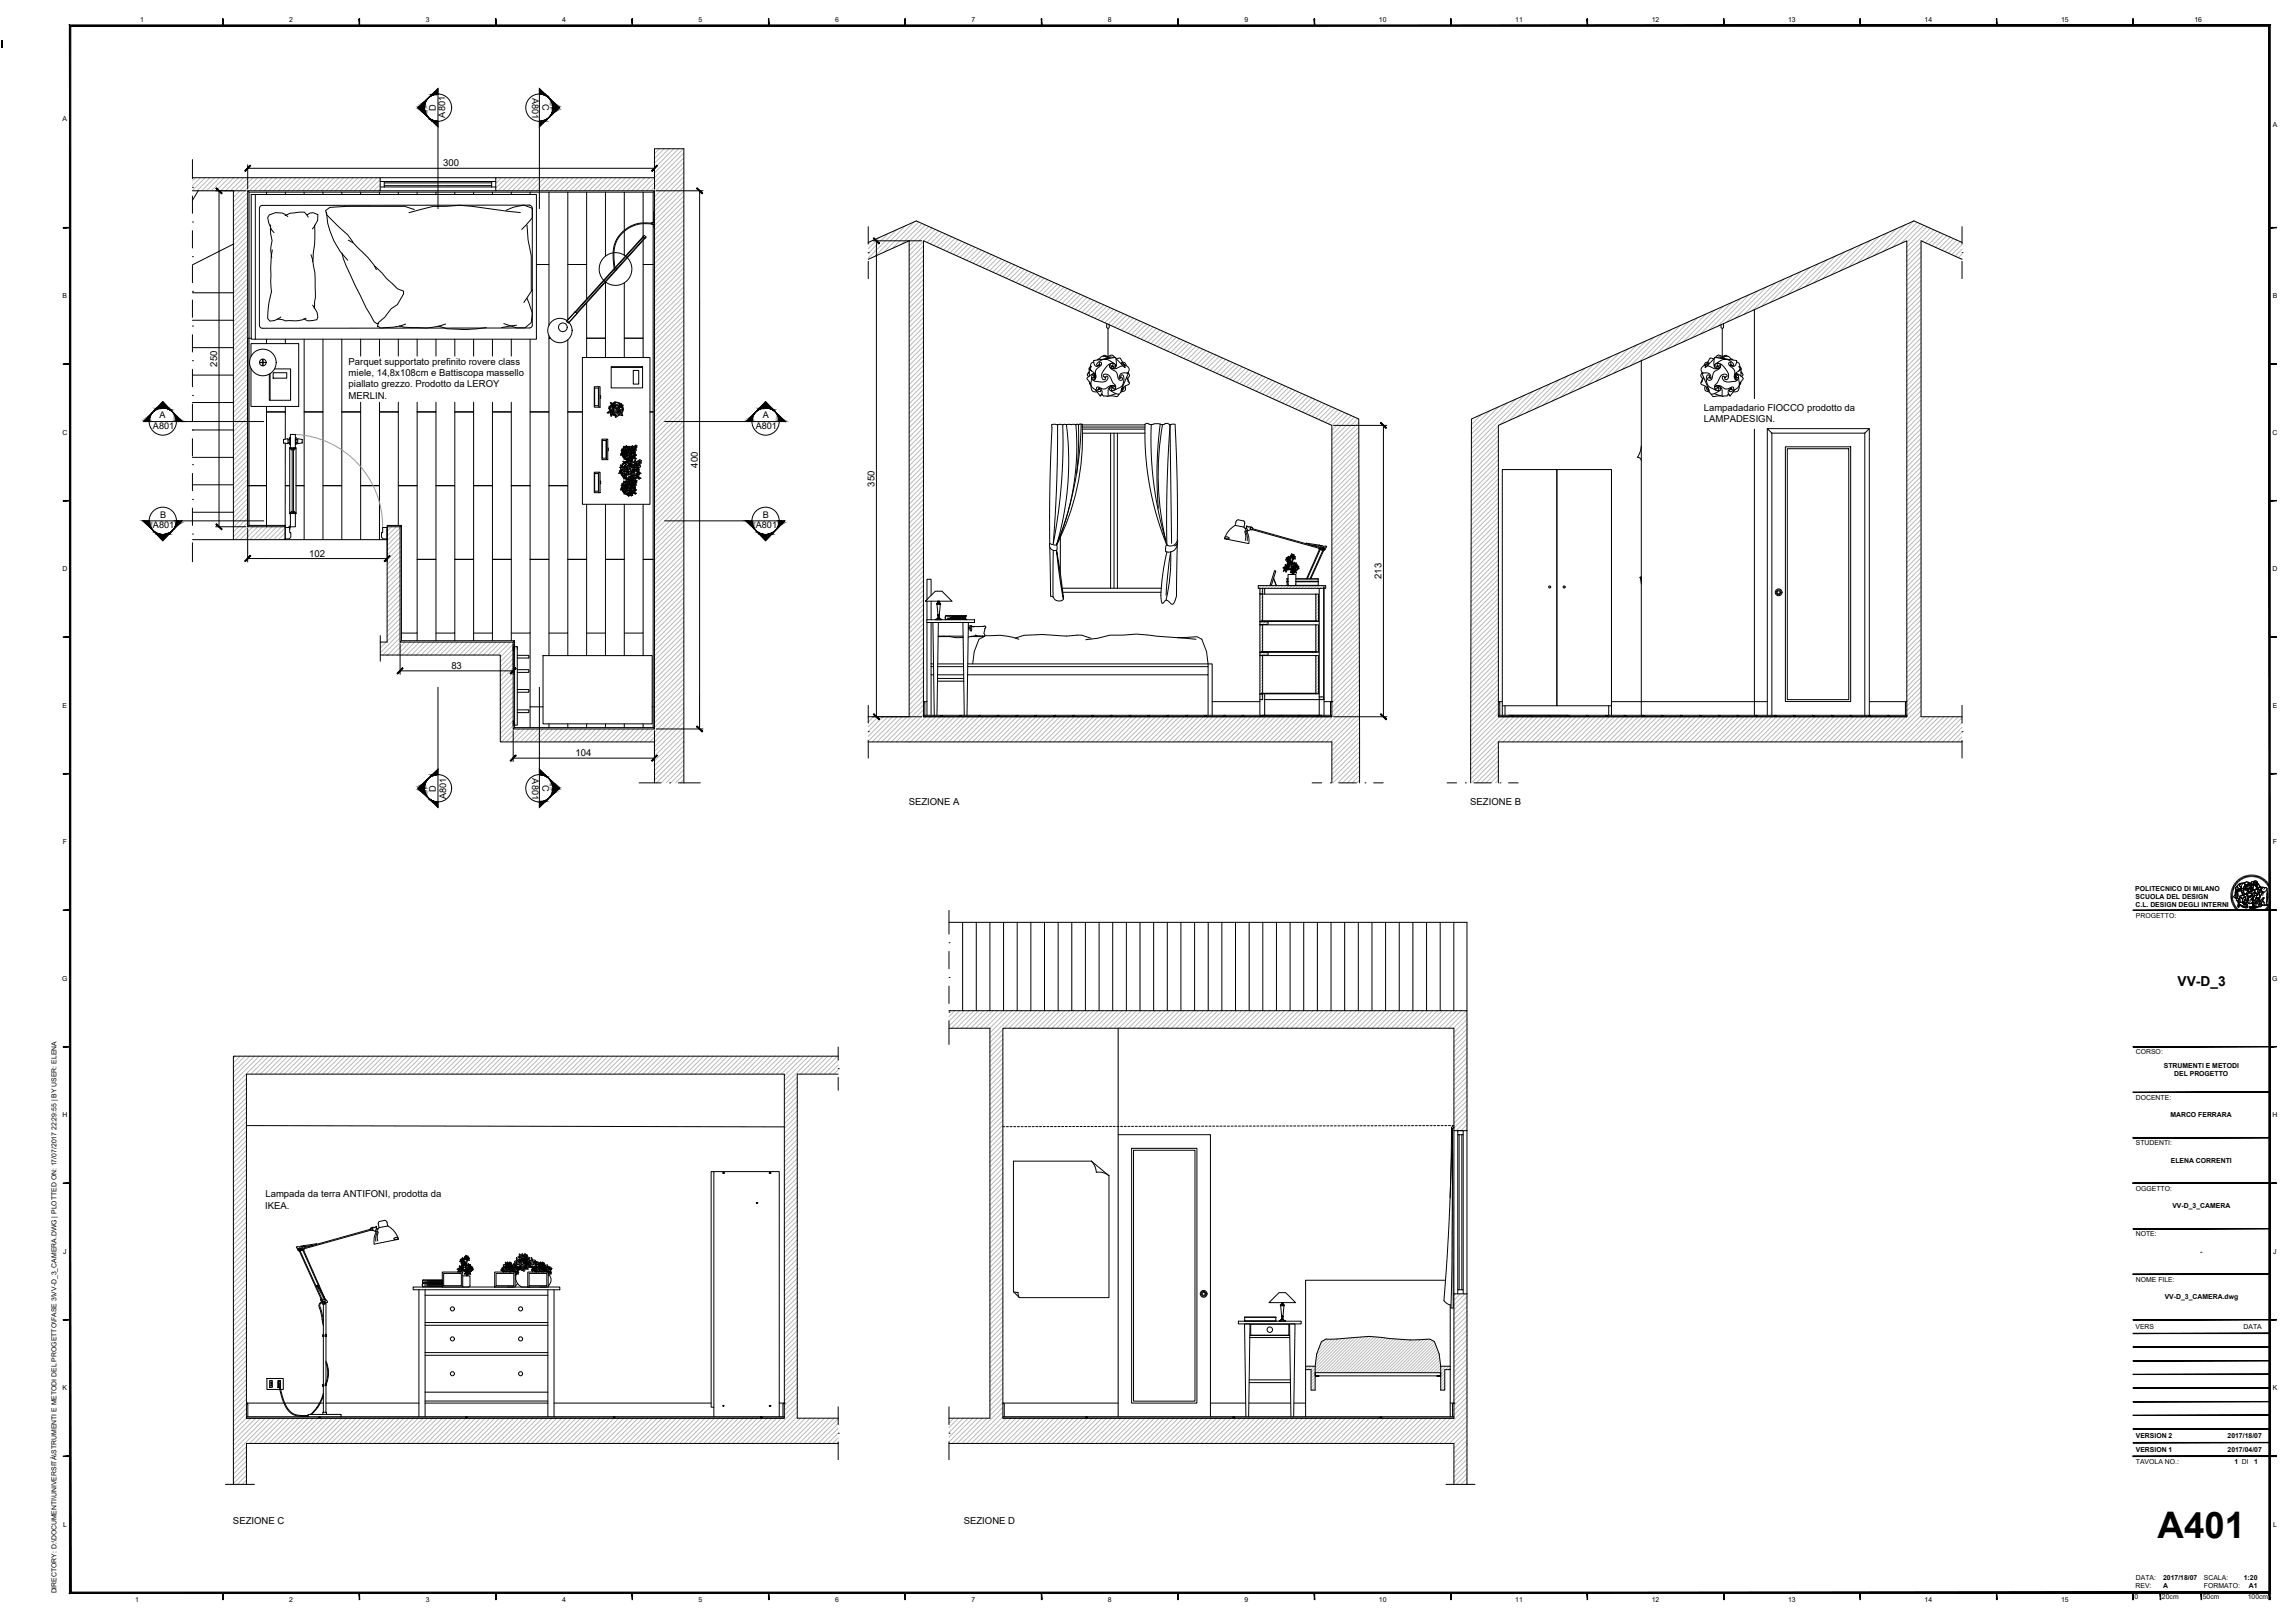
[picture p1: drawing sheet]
<svg xmlns="http://www.w3.org/2000/svg" width="841mm" height="594mm" viewBox="0 0 841 594" stroke-linecap="round" stroke-linejoin="round" font-family="sans-serif">
<defs><g id="words">
<text font-size="13.4" x="790.7" y="563.2">A401</text>
<text font-size="5" x="798" y="361.1">VV-D_3</text>
<g font-size="3.5">
<text x="162.4" y="61">300</text>
<text x="79.6" y="134.3" transform="rotate(-90 79.6 134.3)">250</text>
<text x="127.7" y="133.5">Parquet supportato prefinito rovere class</text>
<text x="127.8" y="137.7">miele, 14,8x108cm e Battiscopa massello</text>
<text x="127.8" y="141.9">piallato grezzo. Prodotto da LEROY</text>
<text x="127.7" y="146.1">MERLIN.</text>
<text x="624.4" y="150.5">Lampadadario FIOCCO prodotto da</text>
<text x="624.4" y="154.7">LAMPADESIGN.</text>
<text x="255.7" y="171.3" transform="rotate(-90 255.7 171.3)">400</text>
<text x="320.5" y="178.3" transform="rotate(-90 320.5 178.3)">350</text>
<text x="113.3" y="203.9">102</text>
<text x="506.3" y="212" transform="rotate(-90 506.3 212)">213</text>
<text x="165.4" y="245">83</text>
<text x="210.9" y="277">104</text>
<text x="333" y="294.8">SEZIONE A</text>
<text x="538.8" y="294.8">SEZIONE B</text>
<text x="97.2" y="442.7">IKEA.</text>
<text x="97.3" y="438.5">Lampada da terra ANTIFONI, prodotta da</text>
<text x="85.4" y="558">SEZIONE C</text>
<text x="353.2" y="558">SEZIONE D</text>
</g>
<g font-size="3.4">
<text x="195" y="35.8" transform="rotate(90 195 35.8)">A801</text>
<text x="159.7" y="40.6" transform="rotate(-90 159.7 40.6)">D</text>
<text x="198.8" y="38.2" transform="rotate(90 198.8 38.2)">C</text>
<text x="163.2" y="43" transform="rotate(-90 163.2 43)">A801</text>
<text x="58.4" y="153.2">A</text>
<text x="279.5" y="153.2">A</text>
<text x="56" y="157.1">A801</text>
<text x="276.9" y="157.1">A801</text>
<text x="58.6" y="189.6">B</text>
<text x="279.5" y="189.6">B</text>
<text x="56" y="193.5">A801</text>
<text x="277" y="193.5">A801</text>
<text x="195" y="285.1" transform="rotate(90 195 285.1)">A801</text>
<text x="198.8" y="287.5" transform="rotate(90 198.8 287.5)">C</text>
<text x="159.7" y="289.9" transform="rotate(-90 159.7 289.9)">D</text>
<text x="163.5" y="292.6" transform="rotate(-90 163.5 292.6)">A801</text>
</g>
<g font-size="2.5">
<text x="51.3" y="8.2">1</text>
<text x="106" y="8.2">2</text>
<text x="156" y="8.2">3</text>
<text x="206" y="8.2">4</text>
<text x="256" y="8.2">5</text>
<text x="306" y="8.2">6</text>
<text x="356" y="8.2">7</text>
<text x="406" y="8.2">8</text>
<text x="456" y="8.2">9</text>
<text x="505.3" y="8.2">10</text>
<text x="555.3" y="8.2">11</text>
<text x="605.3" y="8.2">12</text>
<text x="655.3" y="8.2">13</text>
<text x="705.3" y="8.2">14</text>
<text x="755.3" y="8.2">15</text>
<text x="804.2" y="8.2">16</text>
<text x="23" y="44.3">A</text>
<text x="832.8" y="46.6">A</text>
<text x="23" y="109.3">B</text>
<text x="832.8" y="109.3">B</text>
<text x="22.9" y="159.3">C</text>
<text x="832.8" y="159.3">C</text>
<text x="22.9" y="209.3">D</text>
<text x="832.8" y="209.3">D</text>
<text x="23" y="259.3">E</text>
<text x="832.8" y="259.3">E</text>
<text x="23" y="309.3">F</text>
<text x="832.9" y="309.3">F</text>
<text x="782.5" y="326.3">POLITECNICO DI MILANO</text>
<text x="782.6" y="329.3">SCUOLA DEL DESIGN</text>
<text x="782.6" y="332.4">C.L. DESIGN DEGLI INTERNI</text>
<text x="782.7" y="336.2">PROGETTO:</text>
<text x="22.8" y="359.3">G</text>
<text x="832.7" y="359.3">G</text>
<text x="782.7" y="386.2">CORSO:</text>
<text x="793" y="391.1">STRUMENTI E METODI</text>
<text x="796.7" y="394.1">DEL PROGETTO</text>
<text x="782.7" y="402.8">DOCENTE:</text>
<text x="22.9" y="409.3">H</text>
<text x="795.4" y="409.3">MARCO FERRARA</text>
<text x="832.8" y="409.3">H</text>
<text x="782.7" y="419.5">STUDENTI:</text>
<text x="795.5" y="425.9">ELENA CORRENTI</text>
<text x="782.7" y="436.2">OGGETTO:</text>
<text x="796.1" y="442.4">VV-D_3_CAMERA</text>
<text x="782.7" y="452.8">NOTE:</text>
<text x="23.2" y="459.3">J</text>
<text x="806.2" y="459.3">-</text>
<text x="833.1" y="459.3">J</text>
<text x="782.7" y="469.5">NOME FILE:</text>
<text x="793.3" y="475.7">VV-D_3_CAMERA.dwg</text>
<text x="782.6" y="486.8">VERS</text>
<text x="822.2" y="486.8">DATA</text>
<text x="23" y="509.3">K</text>
<text x="832.8" y="509.3">K</text>
<text x="782.7" y="526.8">VERSION 2</text>
<text x="816.3" y="526.8">2017/18/07</text>
<text x="782.7" y="531.8">VERSION 1</text>
<text x="816.3" y="531.8">2017/04/07</text>
<text x="782.7" y="536.3">TAVOLA NO.:</text>
<text x="818.9" y="536.3">1 DI</text>
<text x="826" y="536.3">1</text>
<text x="23.1" y="559.3">L</text>
<text x="833" y="559.3">L</text>
<text x="782.6" y="581.7">REV:</text>
<text x="782.7" y="578.8">DATA:</text>
<text x="792.7" y="581.8">A</text>
<text x="792.7" y="578.7">2017/18/07</text>
<text x="807.6" y="578.8">SCALA:</text>
<text x="807.6" y="581.8">FORMATO:</text>
<text x="822.2" y="578.7">1:20</text>
<text x="824.1" y="581.8">A1</text>
<text x="20.7" y="583.6" transform="rotate(-90 20.7 583.6)">DIRECTORY: D:\DOCUMENTI\UNIVERSITÀ\STRUMENTI E METODI DEL PROGETTO\FASE 3\VV-D_3_CAMERA.DWG | PLOTTED ON: 17/07/2017 22:29:55 | BY USER: ELENA</text>
<text x="49.5" y="586.8">1</text>
<text x="106" y="586.8">2</text>
<text x="156" y="586.8">3</text>
<text x="206" y="586.8">4</text>
<text x="256" y="586.8">5</text>
<text x="306" y="586.8">6</text>
<text x="356" y="586.8">7</text>
<text x="406" y="586.8">8</text>
<text x="456" y="586.8">9</text>
<text x="505.3" y="586.8">10</text>
<text x="555.3" y="586.8">11</text>
<text x="605.3" y="586.8">12</text>
<text x="655.3" y="586.8">13</text>
<text x="705.3" y="586.8">14</text>
<text x="755.3" y="586.8">15</text>
<text x="782.2" y="585.8">0</text>
<text x="792.3" y="585.8">20cm</text>
<text x="807.2" y="585.8">50cm</text>
<text x="823.7" y="585.8">100cm</text>
</g>
</g></defs>
<!-- layer: campitura -->
<g fill="none" stroke="#bababa" stroke-width=".37">
<path d="M239.9 54.5l-.1 .1M241.7 54.5l-1.9 1.8M243.4 54.5l-3.6 3.6M245.2 54.5l-5.4 5.3M246.9 54.5l-7.1 7.1M248.7 54.5l-8.9 8.8M250.4 54.5l-15.4 15.4M250.6 56.1l-13.8 13.8M250.6 57.8l-12.1 12.1M250.6 59.6l-10.7 10.7M71.7 65.1l-1.2 1.1M73.4 65.1l-2.9 2.9"/>
<path d="M75.2 65.1l-4.7 4.7M76.9 65.1l-4.7 4.8M78.7 65.1l-4.8 4.8M80.5 65.1l-4.8 4.8M82.2 65.1l-4.8 4.8M83.9 65.1l-4.7 4.8M85.7 65.1l-4.8 4.8M87.4 65.1l-4.7 4.8M89.2 65.1l-4.8 4.8M90.8 70.5l-5.3 5.3M90.8 72.3l-5.3 5.2M90.8 74l-5.3 5.3"/>
<path d="M90.8 75.8l-5.3 5.2M90.8 77.5l-5.3 5.3M90.8 79.3l-5.3 5.2M90.9 65.1l-5.4 5.4M92.7 65.1l-7.2 7.2M94.5 65.1l-9 8.9M96.2 65.1l-4.8 4.8M98 65.1l-4.8 4.8M99.7 65.1l-4.8 4.8M101.5 65.1l-4.8 4.8M103.2 65.1l-4.8 4.8M105 65.1l-4.8 4.8"/>
<path d="M106.7 65.1l-4.8 4.8M108.5 65.1l-4.8 4.8M110.2 65.1l-4.8 4.8M112 65.1l-4.8 4.8M113.7 65.1l-4.8 4.8M115.5 65.1l-4.8 4.8M117.2 65.1l-4.8 4.8M119 65.1l-4.8 4.8M120.7 65.1l-4.8 4.8M122.5 65.1l-4.8 4.8M124.2 65.1l-4.8 4.8M126 65.1l-4.8 4.8"/>
<path d="M127.7 65.1l-4.8 4.8M129.5 65.1l-4.8 4.8M131.2 65.1l-4.8 4.8M133 65.1l-4.8 4.8M134.7 65.1l-4.8 4.8M136.5 65.1l-4.8 4.8M138.2 65.1l-4.7 4.8M139.3 65.8l-4.1 4.1M139.3 67.5l-2.3 2.4M139.3 69.3l-.6 .6M182 65.1l-.3 .3M183.8 65.1l-2.1 2.1"/>
<path d="M185.5 65.1l-3.8 3.8M187.3 65.1l-4.8 4.8M189 65.1l-4.8 4.8M190.8 65.1l-4.8 4.8M192.5 65.1l-4.8 4.8M194.3 65.1l-4.8 4.8M196 65.1l-4.8 4.8M197.8 65.1l-4.8 4.8M199.5 65.1l-4.7 4.8M201.3 65.1l-4.8 4.8M203 65.1l-4.7 4.8M204.8 65.1l-4.8 4.8"/>
<path d="M206.5 65.1l-4.7 4.8M208.3 65.1l-4.8 4.8M210 65.1l-4.7 4.8M211.8 65.1l-4.8 4.8M213.5 65.1l-4.7 4.8M215.3 65.1l-4.8 4.8M217 65.1l-4.7 4.8M218.8 65.1l-4.8 4.8M220.5 65.1l-4.7 4.8M222.3 65.1l-4.8 4.8M224 65.1l-4.7 4.8M225.8 65.1l-4.8 4.8"/>
<path d="M227.5 65.1l-4.7 4.8M229.3 65.1l-4.8 4.8M231.1 65.1l-4.8 4.8M232.8 65.1l-4.8 4.8M234.6 65.1l-4.8 4.8M236.3 65.1l-4.8 4.8M238.1 65.1l-4.8 4.8M250.6 61.3l-10.7 10.8M250.6 63.1l-10.7 10.7M250.6 64.8l-10.7 10.8M250.6 66.6l-10.7 10.7M250.6 68.3l-10.8 10.8"/>
<path d="M250.6 70.1l-10.8 10.7M250.6 71.8l-10.8 10.8M250.6 73.6l-10.8 10.7M250.6 75.3l-10.8 10.8M250.6 77.1l-10.8 10.7M250.6 78.8l-10.8 10.8M90.8 81l-5.3 5.3M90.8 82.8l-5.3 5.2M90.8 84.5l-5.3 5.3M90.8 86.3l-5.3 5.2M90.8 88l-5.3 5.3M90.8 89.8l-5.3 5.2"/>
<path d="M90.8 91.6l-5.3 5.2M90.8 93.3l-5.3 5.2M90.8 95.1l-5.3 5.2M90.8 96.8l-5.3 5.2M90.8 98.6l-5.3 5.2M250.6 80.6l-10.8 10.7M250.6 82.3l-10.8 10.8M250.6 84.1l-10.8 10.7M250.6 85.8l-10.8 10.8M250.6 87.6l-10.8 10.7M250.6 89.3l-10.8 10.8M250.6 91.1l-10.8 10.7"/>
<path d="M250.6 92.8l-10.8 10.8M250.6 94.6l-10.8 10.7M250.6 96.3l-10.8 10.8M250.6 98.1l-10.8 10.7M250.6 99.8l-10.8 10.8M319.1 88.4l-.9 .9M322.3 86.9l-4.1 4.2M325.5 85.5l-7.3 7.3M328.6 84.1l-10.4 10.5M331.8 82.7l-11.2 11.2M335 81.3l-11.2 11.1M336.7 81.3l-9.7 9.7"/>
<path d="M337.9 81.9l-7.7 7.6M338.4 88.3l-5.2 5.3M338.4 90.1l-5.2 5.2M338.4 91.8l-5.2 5.3M338.4 93.6l-5.2 5.2M338.4 95.4l-5.2 5.2M338.4 97.1l-5.2 5.2M338.4 98.9l-5.2 5.2M339.1 82.4l-5.9 5.9M340.3 82.9l-7.1 7.2M341.5 83.5l-8.3 8.3M342.7 84l-4.2 4.3"/>
<path d="M343.9 84.6l-4.2 4.2M345.2 85.1l-4.3 4.2M346.4 85.6l-4.3 4.3M347.6 86.2l-4.3 4.2M348.8 86.7l-4.3 4.3M350 87.3l-4.3 4.2M351.2 87.8l-4.3 4.3M352.4 88.3l-4.2 4.3M353.6 88.9l-4.2 4.3M354.8 89.4l-4.2 4.3M356 90l-4.2 4.2M357.3 90.5l-4.3 4.3"/>
<path d="M358.5 91.1l-4.3 4.2M359.7 91.6l-4.3 4.3M360.9 92.1l-4.3 4.3M362.1 92.7l-4.3 4.3M363.3 93.2l-4.3 4.3M364.5 93.8l-4.3 4.3M365.7 94.3l-4.3 4.3M366.9 94.8l-4.3 4.3M368.1 95.4l-4.3 4.3M369.4 95.9l-4.4 4.3M370.6 96.5l-4.3 4.3M371.8 97l-4.3 4.3"/>
<path d="M373 97.6l-4.3 4.3M374.2 98.1l-4.3 4.3M375.4 98.6l-4.3 4.4M376.6 99.2l-4.3 4.3M377.8 99.7l-4.3 4.4M660.1 99.4l-11.5 11.4M663.3 98l-11.5 11.4M666.4 96.5l-11.4 11.5M669.6 95.1l-11.4 11.4M672.8 93.7l-11.4 11.4M675.9 92.3l-11.3 11.3M679.1 90.9l-11.3 11.3"/>
<path d="M682.3 89.5l-11.3 11.2M685.4 88l-11.2 11.3M688.6 86.6l-11.2 11.3M691.8 85.2l-11.2 11.2M695 83.8l-11.2 11.2M698.1 82.4l-11.1 11.1M701.3 80.9l-11.1 11.2M702.6 81.4l-9.2 9.2M703.8 82l-7.3 7.2M704 88.8l-5.2 5.2M704 90.5l-5.2 5.2M704 92.3l-5.2 5.2"/>
<path d="M704 94l-5.2 5.2M704 95.8l-5.2 5.2M704 97.5l-5.2 5.3M704 99.3l-5.2 5.2M705 82.5l-6.2 6.2M706.2 83.1l-7.4 7.4M707.4 83.6l-8.6 8.6M708.6 84.1l-4.2 4.3M709.8 84.7l-4.2 4.2M711 85.2l-4.2 4.3M712.2 85.8l-4.2 4.2M713.5 86.3l-4.3 4.3"/>
<path d="M714.7 86.9l-4.3 4.2M715.9 87.4l-4.3 4.2M717.1 87.9l-4.3 4.3M718.3 88.5l-4.3 4.2M719 89.5l-3.8 3.8M719 91.3l-2.6 2.5M719 93l-1.4 1.4M719 94.8l-.2 .1M90.8 100.3l-5.3 5.2M90.8 102.1l-5.3 5.2M90.8 103.8l-5.3 5.2M90.8 105.6l-5.3 5.2"/>
<path d="M90.8 107.3l-5.3 5.2M90.8 109.1l-5.3 5.2M90.8 110.8l-5.3 5.2M90.8 112.6l-5.3 5.2M90.8 114.3l-5.3 5.2M90.8 116.1l-5.3 5.2M90.8 117.8l-5.3 5.2M90.8 119.6l-5.3 5.2M250.6 101.6l-10.8 10.7M250.6 103.3l-10.8 10.8M250.6 105.1l-10.8 10.7M250.6 106.8l-10.8 10.8"/>
<path d="M250.6 108.6l-10.8 10.7M250.6 110.3l-10.8 10.8M250.6 112.1l-10.8 10.7M250.6 113.8l-10.8 10.8M250.6 115.6l-10.8 10.8M250.6 117.3l-10.8 10.8M250.6 119.1l-10.8 10.8M338.4 100.6l-5.2 5.2M338.4 102.4l-5.2 5.2M338.4 104.1l-5.2 5.2M338.4 105.9l-5.2 5.2M338.4 107.6l-5.2 5.2"/>
<path d="M338.4 109.4l-5.2 5.2M338.4 111.1l-5.2 5.2M338.4 112.9l-5.2 5.2M338.4 114.6l-5.2 5.3M338.4 116.4l-5.2 5.2M338.4 118.1l-5.2 5.3M338.4 119.9l-5.2 5.2M379 100.3l-4.3 4.3M380.2 100.8l-4.3 4.3M381.5 101.3l-4.4 4.4M382.7 101.9l-4.4 4.3M383.9 102.4l-4.4 4.4"/>
<path d="M385.1 103l-4.4 4.3M386.3 103.5l-4.4 4.4M387.5 104.1l-4.4 4.3M388.7 104.6l-4.4 4.4M389.9 105.1l-4.4 4.4M391.1 105.7l-4.3 4.3M392.3 106.2l-4.3 4.4M393.5 106.8l-4.3 4.3M394.8 107.3l-4.4 4.4M396 107.8l-4.4 4.4M397.2 108.4l-4.4 4.4M398.4 108.9l-4.4 4.4"/>
<path d="M399.6 109.5l-4.4 4.4M400.8 110l-4.4 4.4M402 110.5l-4.4 4.4M403.2 111.1l-4.4 4.4M404.4 111.6l-4.4 4.4M405.6 112.2l-4.4 4.4M406.9 112.7l-4.5 4.4M408.1 113.2l-4.5 4.5M409.3 113.8l-4.4 4.4M410.5 114.3l-4.4 4.5M411.7 114.9l-4.4 4.4M412.9 115.4l-4.4 4.5"/>
<path d="M414.1 116l-4.4 4.4M415.3 116.5l-4.4 4.4M416.5 117l-4.4 4.5M417.8 117.6l-4.5 4.4M419 118.1l-4.5 4.5M420.2 118.7l-4.5 4.4M421.4 119.2l-4.5 4.5M422.6 119.7l-4.5 4.5M615.7 119.2l-11.8 11.8M618.9 117.8l-11.8 11.8M622.1 116.4l-11.8 11.8M625.2 115l-11.7 11.7"/>
<path d="M628.4 113.6l-11.7 11.7M631.6 112.1l-11.7 11.7M634.7 110.7l-11.6 11.7M637.9 109.3l-11.6 11.6M641.1 107.9l-11.6 11.6M644.3 106.5l-11.6 11.6M647.4 105l-11.5 11.6M650.6 103.6l-11.6 11.6M653.8 102.2l-11.6 11.5M656.9 100.8l-11.5 11.5M704 101l-5.2 5.2M704 102.8l-5.2 5.2"/>
<path d="M704 104.5l-5.2 5.2M704 106.3l-5.2 5.2M704 108l-5.2 5.2M704 109.8l-5.2 5.2M704 111.5l-5.2 5.3M704 113.3l-5.2 5.2M704 115l-5.2 5.3M704 116.8l-5.2 5.2M704 118.5l-5.2 5.3M90.8 121.3l-5.3 5.3M90.8 123.1l-5.3 5.2M90.8 124.8l-5.3 5.3"/>
<path d="M90.8 126.6l-5.3 5.2M90.8 128.3l-5.3 5.3M90.8 130.1l-5.3 5.2M90.8 131.8l-5.3 5.3M90.8 133.6l-5.3 5.2M90.8 135.3l-5.3 5.3M90.8 137.1l-5.3 5.2M90.8 138.8l-5.3 5.3M250.6 120.8l-10.8 10.8M250.6 122.6l-10.8 10.8M250.6 124.4l-10.8 10.7M250.6 126.1l-10.8 10.8"/>
<path d="M250.6 127.9l-10.8 10.7M250.6 129.6l-10.8 10.8M250.6 131.4l-10.8 10.7M250.6 133.1l-10.8 10.8M250.6 134.9l-10.8 10.7M250.6 136.6l-10.8 10.8M250.6 138.4l-10.8 10.7M338.4 121.6l-5.2 5.3M338.4 123.4l-5.2 5.2M338.4 125.1l-5.2 5.3M338.4 126.9l-5.2 5.2M338.4 128.6l-5.2 5.3"/>
<path d="M338.4 130.4l-5.2 5.2M338.4 132.1l-5.2 5.3M338.4 133.9l-5.2 5.2M338.4 135.6l-5.2 5.3M338.4 137.4l-5.2 5.2M338.4 139.1l-5.2 5.3M423.8 120.3l-4.5 4.5M425 120.8l-4.5 4.5M426.2 121.4l-4.5 4.4M427.4 121.9l-4.5 4.5M428.6 122.5l-4.4 4.4M429.8 123l-4.4 4.5"/>
<path d="M431.1 123.5l-4.5 4.5M432.3 124.1l-4.5 4.5M433.5 124.6l-4.5 4.5M434.7 125.2l-4.5 4.5M435.9 125.7l-4.5 4.5M437.1 126.2l-4.5 4.6M438.3 126.8l-4.5 4.5M439.5 127.3l-4.5 4.5M440.7 127.9l-4.5 4.5M441.9 128.4l-4.5 4.5M443.2 128.9l-4.6 4.6M444.4 129.5l-4.6 4.5"/>
<path d="M445.6 130l-4.6 4.6M446.8 130.6l-4.6 4.5M448 131.1l-4.6 4.6M449.2 131.7l-4.5 4.5M450.4 132.2l-4.5 4.5M451.6 132.7l-4.5 4.6M452.8 133.3l-4.5 4.5M454 133.8l-4.5 4.6M455.2 134.4l-4.5 4.5M456.5 134.9l-4.6 4.6M457.7 135.4l-4.6 4.6M458.9 136l-4.6 4.6"/>
<path d="M460.1 136.5l-4.6 4.6M461.3 137.1l-4.6 4.5M462.5 137.6l-4.6 4.6M463.7 138.2l-4.6 4.5M464.9 138.7l-4.6 4.6M466.1 139.2l-4.6 4.6M467.4 139.8l-4.6 4.6M571.4 139.1l-12.2 12.1M574.5 137.7l-12.1 12.1M577.7 136.2l-12.1 12.2M580.9 134.8l-12.1 12.1M584 133.4l-12 12.1"/>
<path d="M587.2 132l-12 12M590.4 130.6l-12 12M593.6 129.2l-12 11.9M596.7 127.7l-11.9 12M599.9 126.3l-11.9 12M603.1 124.9l-12 11.9M606.2 123.5l-11.9 11.9M609.4 122.1l-11.9 11.8M612.6 120.6l-11.9 11.9M704 120.3l-5.2 5.2M704 122l-5.2 5.3M704 123.8l-5.2 5.2"/>
<path d="M704 125.5l-5.2 5.3M704 127.3l-5.2 5.2M704 129l-5.2 5.3M704 130.8l-5.2 5.2M704 132.5l-5.2 5.3M704 134.3l-5.2 5.2M704 136l-5.2 5.3M704 137.8l-5.2 5.2M704 139.5l-5.2 5.3M90.8 140.6l-5.3 5.2M90.8 142.3l-5.3 5.3M90.8 144.1l-5.3 5.2"/>
<path d="M90.8 145.8l-5.3 5.3M90.8 147.6l-5.3 5.2M90.8 149.3l-5.3 5.3M90.8 151.1l-5.3 5.2M90.8 152.8l-5.3 5.3M90.8 154.6l-5.3 5.2M90.8 156.3l-5.3 5.3M90.8 158.1l-5.3 5.2M90.8 159.8l-5.3 5.3M250.6 140.1l-10.8 10.8M250.6 141.9l-10.8 10.7M250.6 143.6l-10.8 10.8"/>
<path d="M250.6 145.4l-10.8 10.7M250.6 147.1l-10.8 10.8M250.6 148.9l-10.8 10.7M250.6 150.6l-10.8 10.8M250.6 152.4l-10.8 10.7M250.6 154.1l-10.8 10.8M250.6 155.9l-10.8 10.7M250.6 157.6l-10.8 10.8M250.6 159.4l-10.8 10.7M338.4 140.9l-5.2 5.2M338.4 142.6l-5.2 5.3M338.4 144.4l-5.2 5.2"/>
<path d="M338.4 146.1l-5.2 5.3M338.4 147.9l-5.2 5.2M338.4 149.6l-5.2 5.3M338.4 151.4l-5.2 5.2M338.4 153.1l-5.2 5.3M338.4 154.9l-5.2 5.2M338.4 156.6l-5.2 5.3M338.4 158.4l-5.2 5.2M468.6 140.3l-4.6 4.6M469.8 140.9l-4.6 4.6M471 141.4l-4.6 4.6M472.2 141.9l-4.6 4.7"/>
<path d="M473.4 142.5l-4.6 4.6M474.6 143l-4.6 4.6M475.8 143.6l-4.6 4.6M477 144.1l-4.6 4.6M478.2 144.6l-4.6 4.7M479.5 145.2l-4.7 4.6M480.7 145.7l-4.7 4.7M481.9 146.3l-4.7 4.6M483.1 146.8l-4.7 4.7M484.3 147.3l-4.7 4.7M485.5 147.9l-4.6 4.6M486.7 148.4l-4.6 4.7"/>
<path d="M487.9 149l-4.6 4.6M489.1 149.5l-4.6 4.7M490.3 150.1l-4.6 4.6M491.5 150.6l-4.6 4.7M492.8 151.1l-4.7 4.7M494 151.7l-5.9 5.9M495.2 152.2l-7.1 7.1M496.4 152.8l-8.3 8.3M497.6 153.3l-9.5 9.5M497.9 154.7l-9.8 9.9M497.9 156.5l-9.8 9.8M497.9 158.2l-9.8 9.9"/>
<path d="M498 160l-9.9 9.8M539.7 153.3l-.5 .4M542.8 151.8l-3.6 3.7M546 150.4l-6.8 6.8M549.1 156.1l-9.9 9.9M549.1 157.8l-9.9 9.9M549.1 159.6l-9.9 9.9M549.2 149l-10 10M552.4 147.6l-13.2 13.1M555.5 146.2l-16.3 16.3M558.7 144.7l-19.5 19.5M561.9 143.3l-12.3 12.3"/>
<path d="M565 141.9l-12.2 12.2M568.2 140.5l-12.2 12.2M704 141.3l-5.2 5.2M704 143l-5.2 5.3M704 144.8l-5.2 5.2M704 146.5l-5.2 5.3M704 148.3l-5.2 5.2M704 150l-5.2 5.3M704 151.8l-5.2 5.2M704 153.6l-5.2 5.2M704 155.3l-5.2 5.2M704 157.1l-5.2 5.2"/>
<path d="M704 158.8l-5.2 5.2M90.8 161.6l-5.3 5.2M90.8 163.4l-5.3 5.2M90.8 165.1l-5.3 5.2M90.8 166.9l-5.3 5.2M90.8 168.6l-5.3 5.2M90.8 170.4l-5.3 5.2M90.8 172.1l-5.3 5.2M90.8 173.9l-5.3 5.2M90.8 175.6l-5.3 5.2M90.8 177.4l-5.3 5.2M90.8 179.1l-5.3 5.2"/>
<path d="M250.6 161.1l-10.8 10.8M250.6 162.9l-10.8 10.7M250.6 164.6l-10.8 10.8M250.6 166.4l-10.8 10.7M250.6 168.1l-10.8 10.8M250.6 169.9l-10.8 10.7M250.6 171.6l-10.8 10.8M250.6 173.4l-10.8 10.7M250.6 175.1l-10.8 10.8M250.6 176.9l-10.8 10.7M250.6 178.6l-10.8 10.8M338.4 160.1l-5.2 5.3"/>
<path d="M338.4 161.9l-5.2 5.2M338.4 163.6l-5.2 5.3M338.4 165.4l-5.2 5.2M338.4 167.1l-5.2 5.3M338.4 168.9l-5.2 5.2M338.4 170.7l-5.2 5.2M338.4 172.4l-5.2 5.2M338.4 174.2l-5.2 5.2M338.4 175.9l-5.2 5.2M338.4 177.7l-5.2 5.2M338.4 179.4l-5.2 5.2M498 161.7l-9.9 9.9"/>
<path d="M498 163.5l-9.9 9.8M498 165.2l-9.9 9.9M498 166.9l-9.9 9.9M498 168.7l-9.9 9.9M498 170.4l-9.9 9.9M498 172.2l-9.9 9.9M498 173.9l-9.9 10M498 175.7l-9.9 9.9M498 177.4l-9.9 10M498 179.2l-9.9 9.9M549.1 161.3l-9.9 10M549.1 163.1l-9.9 9.9"/>
<path d="M549.1 164.9l-9.9 9.9M549.1 166.6l-9.9 9.9M549.1 168.4l-9.9 9.9M549.1 170.1l-9.9 9.9M549.1 171.9l-9.9 9.9M549.1 173.6l-9.9 9.9M549.1 175.4l-9.9 9.9M549.1 177.1l-9.9 9.9M549.1 178.9l-9.9 9.9M704 160.6l-5.2 5.2M704 162.3l-5.2 5.2M704 164.1l-5.2 5.2"/>
<path d="M704 165.8l-5.2 5.2M704 167.6l-5.2 5.2M704 169.3l-5.2 5.2M704 171.1l-5.2 5.2M704 172.8l-5.2 5.2M704 174.6l-5.2 5.2M704 176.3l-5.2 5.2M704 178.1l-5.2 5.2M704 179.8l-5.2 5.2M90.8 180.9l-5.3 5.2M90.8 182.6l-5.3 5.3M90.8 184.4l-5.3 5.2"/>
<path d="M90.8 186.1l-5.3 5.3M90.8 187.9l-5.3 5.2M90.8 189.6l-5.3 5.3M90.8 191.4l-5.3 5.2M91 192.9l-4.8 4.8M92.7 192.9l-4.7 4.8M94.5 192.9l-4.8 4.8M96.2 192.9l-4.7 4.8M98 192.9l-4.8 4.8M99.7 192.9l-4.7 4.8M101.5 192.9l-4.8 4.8M103.2 192.9l-4.7 4.8"/>
<path d="M104.5 193.4l-4.3 4.3M104.5 195.1l-2.5 2.6M104.5 196.9l-.8 .8M143.5 192.9l-1.6 1.6M145.2 192.9l-3.3 3.4M146.6 193.3l-4.7 4.7M146.6 195.1l-4.7 4.7M146.6 196.8l-4.7 4.8M146.6 198.6l-4.7 4.7M250.6 180.4l-10.8 10.7M250.6 182.1l-10.8 10.8M250.6 183.9l-10.8 10.7"/>
<path d="M250.6 185.6l-10.8 10.8M250.6 187.4l-10.8 10.7M250.6 189.2l-10.8 10.7M250.6 190.9l-10.8 10.8M250.6 192.6l-10.8 10.8M250.6 194.4l-10.8 10.8M250.6 196.1l-10.8 10.8M250.6 197.9l-10.8 10.8M250.6 199.7l-10.8 10.7M338.4 181.2l-5.2 5.2M338.4 182.9l-5.2 5.2M338.4 184.7l-5.2 5.2"/>
<path d="M338.4 186.4l-5.2 5.3M338.4 188.2l-5.2 5.2M338.4 189.9l-5.2 5.3M338.4 191.7l-5.2 5.2M338.4 193.4l-5.2 5.3M338.4 195.2l-5.2 5.2M338.4 196.9l-5.2 5.2M338.4 198.7l-5.2 5.2M498 180.9l-9.9 10M498 182.7l-9.9 9.9M498 184.4l-9.9 10M498 186.2l-9.9 9.9"/>
<path d="M498 187.9l-9.9 10M498 189.7l-9.9 9.9M498 191.4l-9.9 10M498 196.7l-9.9 9.9M498 193.2l-9.9 9.9M498 194.9l-9.9 10M498 198.4l-9.9 10M549.1 180.6l-10 10M549.1 182.4l-10 9.9M549.1 184.1l-10 10M549.1 185.9l-10 9.9M549.1 187.6l-10 10"/>
<path d="M549.1 189.4l-10 9.9M549.1 191.1l-10 10M549.1 192.9l-10 9.9M549.1 194.6l-10 10M549.1 196.4l-10 10M549.1 198.1l-10 10M549.1 199.9l-10 10M704 181.6l-5.2 5.2M704 183.3l-5.2 5.2M704 185.1l-5.2 5.2M704 186.8l-5.2 5.3M704 188.6l-5.2 5.2"/>
<path d="M704 190.3l-5.2 5.3M704 192.1l-5.2 5.2M704 193.8l-5.2 5.3M704 195.6l-5.2 5.2M704 197.3l-5.2 5.3M704 199.1l-5.2 5.2M146.6 214.3l-4.7 4.8M146.6 216.1l-4.7 4.7M146.6 217.8l-4.7 4.8M146.6 219.6l-4.7 4.7M146.6 200.3l-4.7 4.8M146.6 202.1l-4.7 4.7"/>
<path d="M146.6 203.8l-4.7 4.8M146.6 205.6l-4.7 4.7M146.6 207.3l-4.7 4.8M146.6 209.1l-4.7 4.7M146.6 210.8l-4.7 4.8M146.6 212.6l-4.7 4.7M250.6 201.4l-10.8 10.8M250.6 203.2l-10.8 10.7M250.6 204.9l-10.8 10.8M250.6 206.7l-10.8 10.7M250.6 208.4l-10.8 10.8M250.6 210.2l-10.8 10.7"/>
<path d="M250.6 211.9l-10.8 10.8M250.6 213.7l-10.8 10.7M250.6 215.4l-10.8 10.8M250.6 217.2l-10.8 10.7M250.6 218.9l-10.8 10.8M338.4 200.4l-5.2 5.3M338.4 202.2l-5.2 5.2M338.4 203.9l-5.2 5.3M338.4 205.7l-5.2 5.2M338.4 207.4l-5.2 5.3M338.4 209.2l-5.2 5.2M338.4 210.9l-5.2 5.3"/>
<path d="M338.4 212.7l-5.2 5.2M338.4 214.4l-5.2 5.3M338.4 216.2l-5.2 5.2M338.4 217.9l-5.2 5.3M338.4 219.7l-5.2 5.2M461.1 214.5v.1M462.3 214.5l-1 1M462.5 217.6l-.8 .8M462.7 216.3l-1 1M462.7 217.4l-.1 .1M462.7 218.6l-1 .9M462.7 219.7l-1 1"/>
<path d="M463.4 214.5l-1.7 1.7M464.5 214.5l-1 1M465.6 214.5l-1 1M466.8 214.5l-1 1M467.9 214.5l-1 1M469 214.5l-1 1M470.1 214.5l-1 1M471.3 214.5l-1.1 1M472.4 214.5l-1 1M473.5 214.5l-1 1M474.6 214.5l-1 1M475.7 214.5l-1 1"/>
<path d="M476.9 214.5l-1 1M478 214.5l-1 1M479.1 214.5l-1 1M480.2 214.5l-1 1M481.3 214.5l-.9 1M482.5 214.5l-1 1M482.7 217.6l-.5 .5M483.2 218.3l-1 1M483.2 219.4l-1 1M483.6 214.5l-1 1M484.7 214.5l-1 1M485.1 215.2l-.3 .3"/>
<path d="M485.8 214.5l-.6 .6M498 200.1l-9.9 10M498 201.9l-9.9 10M498 203.6l-9.9 10M498 205.4l-9.9 10M498.1 207.1l-10 10M498.1 208.9l-10 10M498.1 210.6l-10 10M498.1 212.4l-10 10M498.1 214.1l-10 10M498.1 215.9l-10 10M498.1 217.6l-10 10"/>
<path d="M498.1 219.4l-10 10M549.1 201.6l-10 10M549.1 203.4l-10 10M549.1 205.1l-10 10M549.1 206.9l-10 10M549.1 208.6l-10 10M549.1 210.4l-10 10M549.1 212.1l-10 10.1M549.1 213.9l-10 10M549.1 215.6l-10 10.1M549.1 217.4l-10 10M549.1 219.1l-10 10.1"/>
<path d="M704 200.8l-5.2 5.3M704 202.6l-5.2 5.2M704 204.3l-5.2 5.3M704 206.1l-5.2 5.2M704 207.8l-5.2 5.3M704 209.6l-5.2 5.2M704 211.3l-5.2 5.3M704 213.1l-5.2 5.2M704 214.8l-5.2 5.3M704 216.6l-5.2 5.2M704 218.3l-5.2 5.3M139.8 235.2l-.4 .4"/>
<path d="M141.5 235.2l-2.1 2.1M146.6 221.3l-4.7 4.8M146.6 223.1l-4.7 4.7M146.6 224.8l-4.7 4.8M146.6 226.6l-4.7 4.7M146.6 228.3l-4.7 4.8M146.6 230.1l-4.7 4.7M146.6 231.8l-7.2 7.3M146.6 233.6l-6.3 6.3M146.8 235.2l-4.8 4.7M148.5 235.2l-4.7 4.7M150.3 235.2l-4.8 4.7"/>
<path d="M152 235.2l-4.7 4.7M153.8 235.2l-4.8 4.7M155.5 235.2l-4.7 4.7M157.3 235.2l-4.8 4.7M159 235.2l-4.7 4.7M160.8 235.2l-4.8 4.7M162.5 235.2l-4.7 4.7M164.3 235.2l-4.8 4.7M166 235.2l-4.7 4.7M167.8 235.2l-4.8 4.7M169.5 235.2l-4.7 4.7M171.3 235.2l-4.8 4.7"/>
<path d="M173 235.2l-4.7 4.7M174.8 235.2l-4.8 4.7M176.5 235.2l-4.7 4.7M178.3 235.2l-4.7 4.7M180 235.2l-4.7 4.7M181.8 235.2l-4.7 4.7M183.5 235.2l-4.7 4.7M185.3 235.2l-4.7 4.7M187 235.2l-4.7 4.7M188.1 235.9l-4.8 4.8M188.1 237.7l-4.8 4.7M188.1 239.4l-4.8 4.8"/>
<path d="M250.6 220.7l-10.8 10.7M250.6 222.4l-10.8 10.8M250.6 224.2l-10.8 10.7M250.6 225.9l-10.8 10.8M250.6 227.7l-10.8 10.7M250.6 229.4l-10.8 10.8M250.6 231.2l-10.8 10.7M250.6 232.9l-10.8 10.8M250.6 234.7l-10.8 10.7M250.6 236.4l-10.8 10.8M250.6 238.2l-10.8 10.7M250.6 239.9l-10.8 10.8"/>
<path d="M338.4 221.4l-5.2 5.3M338.4 223.2l-5.2 5.2M338.4 224.9l-5.2 5.3M338.4 226.7l-5.2 5.2M338.4 228.4l-5.2 5.3M338.4 230.2l-5.2 5.2M338.4 231.9l-5.2 5.3M338.4 233.7l-5.2 5.2M338.4 235.4l-5.2 5.3M338.4 237.2l-5.2 5.2M338.4 238.9l-5.2 5.3M462.5 239l-.8 .8"/>
<path d="M462.5 227.7l-.8 .8M462.5 228.9l-.8 .8M462.7 232l-1 1M462.7 225.3l-1 1M462.7 226.4l-1 1M462.7 227.5l-.1 .1M462.7 229.8l-1 1M462.7 230.9l-1 1M462.7 220.8l-1 1M462.7 221.9l-1 1M462.7 223l-1 1M462.7 224.2l-1 1"/>
<path d="M462.7 233.1l-1 1M462.7 234.3l-1 1M462.7 235.4l-1 1M462.7 236.5l-1 1M462.7 237.6l-1 1M462.8 238.7l-.2 .2M462.8 227.4l-.1 .1M463.6 239l-1 1M463.6 227.7l-1 1M463.9 238.7l-.1 .1M463.9 227.4l-.1 .1M464.7 227.8l-1 .9"/>
<path d="M464.7 239l-1 1M465 238.7l-.1 .1M465.1 227.4l-.1 .1M466.1 238.7v.1M466.2 227.4l-.1 .1M467.3 238.7l-.1 .1M467.3 227.4l-.1 .1M468.4 238.7l-.1 .1M468.4 227.4l-.1 .1M469.5 238.7l-.1 .1M469.5 227.4l-.1 .1M470.6 238.7l-.1 .1"/>
<path d="M470.7 227.4l-.1 .1M471.8 238.7l-.1 .1M471.8 227.4l-.1 .1M472.9 238.7l-.1 .1M472.9 227.4l-.1 .1M474 238.7l-.1 .1M474 227.4l-.1 .1M475.1 238.7l-.1 .1M475.2 227.4l-.1 .1M476.3 238.7l-.1 .1M476.3 227.4l-.1 .1M477.4 238.7l-.1 .1"/>
<path d="M477.4 227.4l-.1 .1M478.5 238.7l-.1 .1M478.5 227.4l-.1 .1M479.6 238.7l-.1 .1M479.7 227.4l-.2 .1M480.7 238.7l-.1 .1M480.8 227.4l-.1 .1M481.9 238.7l-.1 .1M481.9 227.4l-.1 .1M482.7 228.9l-.5 .5M483.2 227.2l-.4 .4M483.2 220.5l-1 1"/>
<path d="M483.2 221.6l-1 1M483.2 222.7l-1 1M483.2 223.9l-1 1M483.2 225l-1 1M483.2 226.1l-1 1M483.2 229.5l-1 1M483.2 230.6l-1 1M483.2 231.7l-1 1M483.2 232.9l-1 .9M483.2 234l-1 1M483.2 235.1l-1 1M483.2 236.2l-1 1"/>
<path d="M483.2 237.3l-1 1M483.2 238.5l-.4 .4M498.1 222.9l-10 10M498.1 221.1l-10 10M498.1 224.6l-10 10M498.1 226.4l-10 10M498.1 229.8l-10 10.1M498.1 228.1l-10 10M498.1 233.3l-10 10.1M498.1 231.6l-10 10M498.1 235.1l-10 10M498.1 236.8l-10 10.1"/>
<path d="M498.1 238.6l-10 10M549.1 220.9l-10 10M549.1 222.6l-10 10.1M549.1 224.4l-10.1 10M549.1 226.1l-10.1 10.1M549.1 227.9l-10.1 10M549.1 229.6l-10.1 10.1M549.1 231.4l-10.1 10.1M549.1 233.1l-10.1 10.1M549.1 234.9l-10.1 10.1M549.1 236.7l-10.1 10M549.1 238.4l-10.1 10.1"/>
<path d="M704 220.1l-5.2 5.2M704 221.8l-5.2 5.3M704 223.6l-5.2 5.2M704 225.3l-5.2 5.3M704 227.1l-5.2 5.2M704 228.9l-5.2 5.2M704 230.6l-5.2 5.2M704 232.4l-5.2 5.2M704 234.1l-5.2 5.2M704 235.9l-5.2 5.2M704 237.6l-5.2 5.2M704 239.4l-5.2 5.2"/>
<path d="M188.1 241.2l-4.8 4.7M188.1 242.9l-4.8 4.8M188.1 244.7l-4.8 4.7M188.1 246.4l-4.8 4.8M188.1 248.2l-4.8 4.7M188.1 249.9l-4.8 4.8M188.1 251.7l-4.8 4.7M188.1 253.4l-4.8 4.8M188.1 255.2l-4.8 4.7M188.1 256.9l-4.8 4.8M188.1 258.7l-4.8 4.7M250.6 241.7l-10.8 10.7"/>
<path d="M250.6 243.4l-10.8 10.8M250.6 245.2l-10.8 10.7M250.6 246.9l-10.8 10.8M250.6 248.7l-10.8 10.7M250.6 250.4l-10.8 10.8M250.6 252.2l-10.8 10.7M250.6 253.9l-10.8 10.8M250.6 255.7l-10.8 10.8M250.6 257.4l-14.3 14.3M250.6 259.2l-12.5 12.5M338.4 240.7l-5.2 5.2M338.4 242.5l-5.2 5.2"/>
<path d="M338.4 244.2l-5.2 5.2M338.4 246l-5.2 5.2M338.4 247.7l-5.2 5.2M338.4 249.5l-5.2 5.2M338.4 251.2l-5.2 5.2M338.4 253l-5.2 5.2M338.4 254.7l-5.2 5.2M338.4 256.5l-5.2 5.2M338.4 258.2l-13.5 13.5M338.4 260l-11.8 11.7M461.8 254.2l-.1 .1M462.5 240.1l-.8 .8"/>
<path d="M462.7 247.7l-1 1M462.7 241l-1 1M462.7 242.1l-1 1M462.7 243.2l-1 1M462.7 244.4l-1 1M462.7 245.5l-1 1M462.7 246.6l-1 1M462.7 248.9l-1 1M462.7 250l-1 1M462.7 251.1l-1 1M462.7 252.2l-1 1M462.7 253.4l-.8 .7"/>
<path d="M462.7 254.5l-1 1M462.7 255.6l-.6 .6M463.3 253.9l-.1 .1M464.4 253.9l-.1 .1M465.5 253.9l-.1 .1M466.6 253.9l-.1 .1M467.7 253.9l-.1 .1M468.9 253.9l-.1 .1M470 253.9l-.1 .1M471.1 253.9l-.1 .1M472.2 253.9l-.1 .1M473.4 253.9l-.1 .1"/>
<path d="M474.5 253.9l-.1 .1M475.6 253.9l-.1 .1M476.7 253.9l-.1 .1M477.8 253.9l-.1 .1M479 253.9l-.1 .1M480.1 253.9l-.1 .1M481.2 253.9l-.1 .1M482.7 240.1l-.5 .5M483.2 253.1l-1 .9M483.2 242.9l-1 1.1M483.2 240.7l-1 1M483.2 241.8l-1 1"/>
<path d="M483.2 244.1l-1 1M483.2 245.2l-1 1M483.2 246.3l-1 1M483.2 247.4l-1 1M483.2 248.6l-1 1M483.2 249.7l-1 1M483.2 250.8l-1 1M483.2 251.9l-1 1M484.4 255.2l-1 1M485.1 255.6l-.6 .6M498.1 240.3l-10 10.1M498.1 242.1l-10 10"/>
<path d="M498.1 243.8l-10 10.1M498.1 245.6l-10 10M498.1 247.3l-10 10.1M498.2 249.1l-10.1 10.1M498.2 250.8l-10.1 10.1M498.2 252.6l-19.2 19.1M498.2 254.3l-17.5 17.4M498.2 256.1l-15.7 15.6M498.2 257.8l-14 13.9M498.2 259.6l-12.2 12.1M549.1 240.2l-10.1 10M549.1 241.9l-10.1 10.1"/>
<path d="M549.1 243.7l-10.1 10M549.1 245.4l-10.1 10.1M549.1 247.2l-10.1 10.1M549.1 248.9l-10.1 10.1M549.1 250.7l-10.1 10.1M549.1 252.4l-10.1 10.1M549.1 254.2l-10.1 10.1M549.1 255.9l-10.1 10.1M549.1 257.7l-10.1 10.1M549.1 259.4l-10.1 10.1M704 241.1l-5.2 5.2M704 242.9l-5.2 5.2"/>
<path d="M704 244.6l-5.2 5.2M704 246.4l-5.2 5.2M704 248.1l-5.2 5.2M704 249.9l-5.2 5.2M704 251.6l-5.2 5.2M704 253.4l-5.2 5.2M704 255.1l-5.2 5.2M704 256.9l-5.2 5.2M704 258.6l-13.1 13.1M188.1 260.4l-4.8 4.8M188.1 262.2l-4.8 4.7M188.1 263.9l-4.8 4.8"/>
<path d="M188.1 265.7l-4.8 4.7M188.5 267l-4.7 4.7M190.3 267l-4.8 4.7M192 267l-4.7 4.7M193.8 267l-4.8 4.7M195.5 267l-4.7 4.7M197.3 267l-4.8 4.7M199 267l-4.7 4.7M200.8 267l-4.8 4.7M202.5 267l-4.7 4.7M204.3 267l-4.8 4.7M206 267l-4.7 4.7"/>
<path d="M207.8 267l-4.8 4.7M209.5 267l-4.7 4.7M211.3 267l-4.8 4.7M213 267l-4.7 4.7M214.8 267l-4.8 4.7M216.5 267l-4.7 4.7M218.3 267l-4.8 4.7M220 267l-4.7 4.7M221.8 267l-4.7 4.7M223.5 267l-4.7 4.7M225.3 267l-4.7 4.7M227 267l-4.7 4.7"/>
<path d="M228.8 267l-4.7 4.7M230.5 267l-4.7 4.7M232.3 267l-4.7 4.7M234 267l-4.7 4.7M235.8 267l-4.7 4.7M237.5 267l-4.7 4.7M239.3 267l-4.7 4.7M250.6 260.9l-10.8 10.8M250.6 262.7l-10.8 10.8M250.6 264.5l-10.8 10.7M250.6 266.2l-10.8 10.8M250.6 268l-10.8 10.7"/>
<path d="M250.6 269.7l-10.8 10.8M250.6 271.5l-10.8 10.7M250.6 273.2l-10.8 10.8M250.6 275l-10.8 10.7M250.6 276.7l-10 10M250.6 278.5l-8.3 8.2M318.3 262.5l-.1 .2M320.1 262.5l-1.9 1.9M321.8 262.5l-3.6 3.7M323.6 262.5l-5.4 5.4M325.3 262.5l-7.1 7.2M327.1 262.5l-8.9 8.9"/>
<path d="M328.8 262.5l-9.2 9.2M330.6 262.5l-9.2 9.2M332.3 262.5l-9.2 9.2M338.4 261.7l-10 10M339.4 262.5l-9.3 9.2M341.1 262.5l-9.2 9.2M342.9 262.5l-9.3 9.2M344.6 262.5l-9.2 9.2M346.4 262.5l-9.3 9.2M348.1 262.5l-9.2 9.2M349.9 262.5l-9.3 9.2M351.6 262.5l-9.2 9.2"/>
<path d="M353.4 262.5l-9.3 9.2M355.1 262.5l-9.2 9.2M356.9 262.5l-9.3 9.2M358.6 262.5l-9.2 9.2M360.4 262.5l-9.2 9.2M362.1 262.5l-9.2 9.2M363.9 262.5l-9.2 9.2M365.6 262.5l-9.2 9.2M367.4 262.5l-9.2 9.2M369.1 262.5l-9.2 9.2M370.9 262.5l-9.2 9.2M372.6 262.5l-9.2 9.2"/>
<path d="M374.4 262.5l-9.2 9.2M376.1 262.5l-9.2 9.2M377.9 262.5l-9.2 9.2M379.6 262.5l-9.2 9.2M381.4 262.5l-9.2 9.2M383.1 262.5l-9.2 9.2M384.9 262.5l-9.2 9.2M386.6 262.5l-9.2 9.2M388.4 262.5l-9.2 9.2M390.1 262.5l-9.2 9.2M391.9 262.5l-9.2 9.2M393.6 262.5l-9.2 9.2"/>
<path d="M395.4 262.5l-9.2 9.2M397.1 262.5l-9.2 9.2M398.9 262.5l-9.2 9.2M400.6 262.5l-9.2 9.2M402.4 262.5l-9.2 9.2M404.2 262.5l-9.3 9.2M405.9 262.5l-9.2 9.2M407.6 262.5l-9.2 9.2M409.4 262.5l-9.2 9.2M411.1 262.5l-9.2 9.2M412.9 262.5l-9.2 9.2M414.7 262.5l-9.3 9.2"/>
<path d="M416.4 262.5l-9.2 9.2M418.2 262.5l-9.3 9.2M419.9 262.5l-9.2 9.2M421.7 262.5l-9.3 9.2M423.4 262.5l-9.2 9.2M425.2 262.5l-9.3 9.2M426.9 262.5l-9.2 9.2M428.7 262.5l-9.3 9.2M430.4 262.5l-9.2 9.2M432.2 262.5l-9.3 9.2M433.9 262.5l-9.2 9.2M435.7 262.5l-9.2 9.2"/>
<path d="M437.4 262.5l-9.2 9.2M439.2 262.5l-9.2 9.2M440.9 262.5l-9.2 9.2M442.7 262.5l-9.2 9.2M444.4 262.5l-9.2 9.2M446.2 262.5l-9.2 9.2M447.9 262.5l-9.2 9.2M449.7 262.5l-9.2 9.2M451.4 262.5l-9.2 9.2M453.2 262.5l-9.2 9.2M454.9 262.5l-9.2 9.2M456.7 262.5l-9.2 9.2"/>
<path d="M458.4 262.5l-9.2 9.2M460.2 262.5l-9.2 9.2M461.9 262.5l-9.2 9.2M463.7 262.5l-9.2 9.2M465.4 262.5l-9.2 9.2M467.2 262.5l-9.2 9.2M468.9 262.5l-9.2 9.2M470.7 262.5l-9.2 9.2M472.4 262.5l-9.2 9.2M474.2 262.5l-9.2 9.2M476 262.5l-9.3 9.2M477.7 262.5l-9.2 9.2"/>
<path d="M479.5 262.5l-9.3 9.2M481.2 262.5l-9.2 9.2M483 262.5l-9.3 9.2M484.7 262.5l-9.2 9.2M486.4 262.5l-9.2 9.2M498.2 261.3l-10.5 10.4M498.2 263l-10.1 10.2M498.2 264.8l-10.1 10.1M498.2 266.5l-10.1 10.2M498.2 268.3l-10.1 10.1M498.2 270l-10.1 10.2M498.2 271.8l-10.1 10.1"/>
<path d="M498.2 273.5l-10.1 10.2M498.2 275.3l-10.1 10.1M498.2 277l-9.7 9.7M498.2 278.8l-7.9 7.9M549.1 261.2l-10.1 10.1M549.1 273.4l-10.2 10.2M549.1 275.2l-10.2 10.1M549.1 276.9l-9.8 9.8M549.1 278.7l-8.1 8M549.5 262.5l-10.5 10.5M551.3 262.5l-12.3 12.3M553 262.5l-14 14.1"/>
<path d="M554.8 262.5l-15.8 15.8M556.5 262.5l-17.6 17.6M558.3 262.5l-19.4 19.3M560 262.5l-9.2 9.2M561.8 262.5l-9.3 9.2M563.5 262.5l-9.2 9.2M565.3 262.5l-9.3 9.2M567 262.5l-9.2 9.2M568.8 262.5l-9.3 9.2M570.5 262.5l-9.2 9.2M572.3 262.5l-9.2 9.2M574 262.5l-9.2 9.2"/>
<path d="M575.8 262.5l-9.3 9.2M577.5 262.5l-9.2 9.2M579.3 262.5l-9.3 9.2M581 262.5l-9.2 9.2M582.8 262.5l-9.3 9.2M584.5 262.5l-9.2 9.2M586.3 262.5l-9.2 9.2M588 262.5l-9.2 9.2M589.8 262.5l-9.2 9.2M591.5 262.5l-9.2 9.2M593.3 262.5l-9.2 9.2M595 262.5l-9.2 9.2"/>
<path d="M596.8 262.5l-9.2 9.2M598.5 262.5l-9.2 9.2M600.3 262.5l-9.2 9.2M602 262.5l-9.2 9.2M603.8 262.5l-9.2 9.2M605.5 262.5l-9.2 9.2M607.3 262.5l-9.2 9.2M609 262.5l-9.2 9.2M610.8 262.5l-9.2 9.2M612.5 262.5l-9.2 9.2M614.3 262.5l-9.2 9.2M616 262.5l-9.2 9.2"/>
<path d="M617.8 262.5l-9.2 9.2M619.5 262.5l-9.2 9.2M621.3 262.5l-9.2 9.2M623 262.5l-9.2 9.2M624.8 262.5l-9.2 9.2M626.6 262.5l-9.3 9.2M628.3 262.5l-9.2 9.2M630.1 262.5l-9.3 9.2M631.8 262.5l-9.2 9.2M633.6 262.5l-9.3 9.2M635.3 262.5l-9.2 9.2M637.1 262.5l-9.3 9.2"/>
<path d="M638.8 262.5l-9.2 9.2M640.6 262.5l-9.3 9.2M642.3 262.5l-9.2 9.2M644.1 262.5l-9.3 9.2M645.8 262.5l-9.2 9.2M647.6 262.5l-9.2 9.2M649.3 262.5l-9.2 9.2M651.1 262.5l-9.2 9.2M652.8 262.5l-9.2 9.2M654.6 262.5l-9.3 9.2M656.3 262.5l-9.2 9.2M658.1 262.5l-9.2 9.2"/>
<path d="M659.8 262.5l-9.2 9.2M661.6 262.5l-9.2 9.2M663.3 262.5l-9.2 9.2M665.1 262.5l-9.2 9.2M666.8 262.5l-9.2 9.2M668.6 262.5l-9.2 9.2M670.3 262.5l-9.2 9.2M672.1 262.5l-9.2 9.2M673.8 262.5l-9.2 9.2M675.6 262.5l-9.2 9.2M677.3 262.5l-9.2 9.2M679.1 262.5l-9.2 9.2"/>
<path d="M680.8 262.5l-9.2 9.2M682.6 262.5l-9.2 9.2M684.3 262.5l-9.2 9.2M686.1 262.5l-9.2 9.2M687.8 262.5l-9.2 9.2M689.6 262.5l-9.2 9.2M691.3 262.5l-9.2 9.2M693.1 262.5l-9.2 9.2M694.8 262.5l-9.2 9.2M696.6 262.5l-9.2 9.2M698.3 262.5l-9.2 9.2M704 260.4l-11.4 11.3"/>
<path d="M704 262.1l-9.6 9.6M705.4 262.5l-9.3 9.2M707.1 262.5l-9.2 9.2M708.9 262.5l-9.3 9.2M710.6 262.5l-9.2 9.2M712.4 262.5l-9.3 9.2M714.1 262.5l-9.2 9.2M715.9 262.5l-9.3 9.2M717.6 262.5l-9.2 9.2M719 262.9l-8.9 8.8M719 264.6l-7.1 7.1M719 266.4l-5.3 5.3"/>
<path d="M719 268.1l-3.6 3.6M719 269.9l-1.8 1.8M719 271.6l-.1 .1M250.6 280.2l-6.5 6.5M250.6 282l-4.8 4.7M250.6 283.7l-3 3M250.6 285.5l-1.3 1.2M498.2 280.5l-6.2 6.2M498.2 282.3l-4.4 4.4M498.2 284l-2.7 2.7M498.2 285.8l-.9 .9M549.1 280.4l-6.3 6.3"/>
<path d="M549.1 282.2l-4.6 4.5M549.1 283.9l-2.8 2.8M549.1 285.7l-1.1 1M348.1 370.2l-.3 .4M349.9 370.2l-2.1 2.1M351.6 370.2l-3.8 3.9M353.4 370.2l-5.6 5.6M355.2 370.2l-6.5 6.4M356.9 370.2l-6.4 6.4M358.7 370.2l-6.5 6.4M360.4 370.2l-6.4 6.4M362.2 370.2l-6.5 6.4"/>
<path d="M363.9 370.2l-6.4 6.4M365.7 370.2l-6.5 6.4M367.4 370.2l-6.4 6.4M367.5 377.1l-4.7 4.7M367.5 378.8l-4.7 4.8M369.2 370.2l-6.5 6.4M370.9 370.2l-8.1 8.1M372.7 370.2l-9.9 9.9M374.4 370.2l-6.4 6.4M376.2 370.2l-6.5 6.4M377.9 370.2l-6.4 6.4M379.7 370.2l-6.5 6.4"/>
<path d="M381.4 370.2l-6.4 6.4M383.2 370.2l-6.4 6.4M384.9 370.2l-6.4 6.4M386.7 370.2l-6.4 6.4M388.4 370.2l-6.4 6.4M390.2 370.2l-6.4 6.4M391.9 370.2l-6.4 6.4M393.7 370.2l-6.4 6.4M395.4 370.2l-6.4 6.4M397.2 370.2l-6.4 6.4M398.9 370.2l-6.4 6.4M400.7 370.2l-6.4 6.4"/>
<path d="M402.4 370.2l-6.4 6.4M404.2 370.2l-6.4 6.4M405.9 370.2l-6.4 6.4M407.7 370.2l-6.4 6.4M409.4 370.2l-6.4 6.4M411.2 370.2l-6.4 6.4M412.9 370.2l-6.4 6.4M414.7 370.2l-6.4 6.4M416.4 370.2l-6.4 6.4M418.2 370.2l-6.4 6.4M419.9 370.2l-6.4 6.4M421.7 370.2l-6.4 6.4"/>
<path d="M423.4 370.2l-6.4 6.4M425.2 370.2l-6.4 6.4M426.9 370.2l-6.4 6.4M428.7 370.2l-6.4 6.4M430.5 370.2l-6.5 6.4M432.2 370.2l-6.4 6.4M434 370.2l-6.5 6.4M435.7 370.2l-6.4 6.4M437.5 370.2l-6.5 6.4M439.2 370.2l-6.4 6.4M441 370.2l-6.5 6.4M442.7 370.2l-6.4 6.4"/>
<path d="M444.5 370.2l-6.5 6.4M446.2 370.2l-6.4 6.4M448 370.2l-6.5 6.4M449.7 370.2l-6.4 6.4M451.5 370.2l-6.5 6.4M453.2 370.2l-6.4 6.4M455 370.2l-6.5 6.4M456.7 370.2l-6.4 6.4M458.5 370.2l-6.4 6.4M460.2 370.2l-6.4 6.4M462 370.2l-6.4 6.4M463.7 370.2l-6.4 6.4"/>
<path d="M465.5 370.2l-6.4 6.4M467.2 370.2l-6.4 6.4M469 370.2l-6.4 6.4M470.7 370.2l-6.4 6.4M472.5 370.2l-6.4 6.4M474.2 370.2l-6.4 6.4M476 370.2l-6.4 6.4M477.7 370.2l-6.4 6.4M479.5 370.2l-6.4 6.4M481.2 370.2l-6.4 6.4M483 370.2l-6.4 6.4M484.7 370.2l-6.4 6.4"/>
<path d="M486.5 370.2l-6.4 6.4M488.2 370.2l-6.4 6.4M490 370.2l-6.4 6.4M491.7 370.2l-6.4 6.4M493.5 370.2l-6.4 6.4M495.2 370.2l-6.4 6.4M497 370.2l-6.4 6.4M498.7 370.2l-6.4 6.4M500.5 370.2l-6.4 6.4M502.2 370.2l-6.4 6.4M504 370.2l-6.4 6.4M505.8 370.2l-6.5 6.4"/>
<path d="M507.5 370.2l-6.4 6.4M509.3 370.2l-6.5 6.4M511 370.2l-6.4 6.4M512.8 370.2l-6.5 6.4M514.5 370.2l-6.4 6.4M516.3 370.2l-6.5 6.4M518 370.2l-6.4 6.4M519.8 370.2l-6.5 6.4M521.5 370.2l-6.4 6.4M523.3 370.2l-6.5 6.4M525 370.2l-6.4 6.4M526.8 370.2l-6.5 6.4"/>
<path d="M528.5 370.2l-6.4 6.4M530.3 370.2l-6.4 6.4M532 370.2l-6.4 6.4M533.8 370.2l-6.4 6.4M535.5 370.2l-6.4 6.4M537.3 370.2l-6.4 6.4M537.6 371.6l-5 5M537.6 373.4l-4.8 4.7M537.6 375.1l-4.8 4.8M537.6 376.9l-4.8 4.8M537.6 378.6l-4.8 4.8M86.2 386.8l-.7 .7"/>
<path d="M88 386.8l-2.5 2.5M89.7 386.8l-4.2 4.2M90.3 395l-4.8 4.8M90.3 396.8l-4.8 4.7M90.3 398.5l-4.8 4.8M91.5 386.8l-6 6M93.2 386.8l-7.7 7.7M95 386.8l-9.5 9.5M96.7 386.8l-11.2 11.2M98.5 386.8l-6.6 6.6M100.2 386.8l-6.5 6.6M102 386.8l-6.6 6.6"/>
<path d="M103.7 386.8l-6.5 6.6M105.5 386.8l-6.6 6.6M107.2 386.8l-6.5 6.6M109 386.8l-6.6 6.6M110.7 386.8l-6.5 6.6M112.5 386.8l-6.6 6.6M114.2 386.8l-6.5 6.6M116 386.8l-6.6 6.6M117.7 386.8l-6.5 6.6M119.5 386.8l-6.6 6.6M121.2 386.8l-6.5 6.6M123 386.8l-6.6 6.6"/>
<path d="M124.8 386.8l-6.6 6.6M126.5 386.8l-6.6 6.6M128.3 386.8l-6.6 6.6M130 386.8l-6.6 6.6M131.8 386.8l-6.6 6.6M133.5 386.8l-6.6 6.6M135.3 386.8l-6.6 6.6M137 386.8l-6.6 6.6M138.8 386.8l-6.6 6.6M140.5 386.8l-6.6 6.6M142.3 386.8l-6.6 6.6M144 386.8l-6.6 6.6"/>
<path d="M145.8 386.8l-6.6 6.6M147.5 386.8l-6.6 6.6M149.3 386.8l-6.6 6.6M151 386.8l-6.6 6.6M152.8 386.8l-6.6 6.6M154.5 386.8l-6.6 6.6M156.3 386.8l-6.6 6.6M158 386.8l-6.6 6.6M159.8 386.8l-6.6 6.6M161.5 386.8l-6.6 6.6M163.3 386.8l-6.6 6.6M165 386.8l-6.5 6.6"/>
<path d="M166.8 386.8l-6.6 6.6M168.5 386.8l-6.5 6.6M170.3 386.8l-6.6 6.6M172 386.8l-6.5 6.6M173.8 386.8l-6.6 6.6M175.5 386.8l-6.5 6.6M177.3 386.8l-6.6 6.6M179 386.8l-6.5 6.6M180.8 386.8l-6.6 6.6M182.5 386.8l-6.5 6.6M184.3 386.8l-6.6 6.6M186 386.8l-6.5 6.6"/>
<path d="M187.8 386.8l-6.6 6.6M189.5 386.8l-6.5 6.6M191.3 386.8l-6.6 6.6M193 386.8l-6.5 6.6M194.8 386.8l-6.6 6.6M196.6 386.8l-6.6 6.6M198.3 386.8l-6.6 6.6M200.1 386.8l-6.6 6.6M201.8 386.8l-6.6 6.6M203.6 386.8l-6.6 6.6M205.3 386.8l-6.6 6.6M207.1 386.8l-6.6 6.6"/>
<path d="M208.8 386.8l-6.6 6.6M210.6 386.8l-6.6 6.6M212.3 386.8l-6.6 6.6M214.1 386.8l-6.6 6.6M215.8 386.8l-6.6 6.6M217.6 386.8l-6.6 6.6M219.3 386.8l-6.6 6.6M221.1 386.8l-6.6 6.6M222.8 386.8l-6.6 6.6M224.6 386.8l-6.6 6.6M226.3 386.8l-6.6 6.6M228.1 386.8l-6.6 6.6"/>
<path d="M229.8 386.8l-6.6 6.6M231.6 386.8l-6.6 6.6M233.3 386.8l-6.6 6.6M235.1 386.8l-6.6 6.6M236.8 386.8l-6.6 6.6M238.6 386.8l-6.6 6.6M240.3 386.8l-6.5 6.6M242.1 386.8l-6.6 6.6M243.8 386.8l-6.5 6.6M245.6 386.8l-6.6 6.6M247.3 386.8l-6.5 6.6M249.1 386.8l-6.6 6.6"/>
<path d="M250.8 386.8l-6.5 6.6M252.6 386.8l-6.6 6.6M254.3 386.8l-6.5 6.6M256.1 386.8l-6.6 6.6M257.8 386.8l-6.5 6.6M259.6 386.8l-6.6 6.6M261.3 386.8l-6.5 6.6M263.1 386.8l-6.6 6.6M264.8 386.8l-6.5 6.6M266.6 386.8l-6.6 6.6M268.3 386.8l-6.5 6.6M270.1 386.8l-6.6 6.6"/>
<path d="M271.9 386.8l-6.6 6.6M273.6 386.8l-6.6 6.6M275.4 386.8l-6.6 6.6M277.1 386.8l-6.6 6.6M278.9 386.8l-6.6 6.6M280.6 386.8l-6.6 6.6M282.4 386.8l-6.6 6.6M284.1 386.8l-6.6 6.6M285.9 386.8l-6.6 6.6M287.6 386.8l-6.6 6.6M289.4 386.8l-6.6 6.6M291.1 386.8l-6.6 6.6"/>
<path d="M292.2 394.5l-4.8 4.8M292.2 396.3l-4.8 4.7M292.2 398l-4.8 4.8M292.2 399.8l-4.8 4.7M292.9 386.8l-6.6 6.6M294.6 386.8l-7.2 7.2M296.4 386.8l-9 9M298.1 386.8l-10.7 10.7M299.9 386.8l-6.6 6.6M301.6 386.8l-6.6 6.6M303.4 386.8l-6.6 6.6M305.1 386.8l-6.6 6.6"/>
<path d="M306.9 386.8l-6.6 6.6M307.2 388.3l-5.2 5.1M307.2 390l-3.4 3.4M307.2 391.8l-1.7 1.6M367.5 380.6l-4.7 4.7M367.5 382.3l-4.7 4.8M367.5 384.1l-4.7 4.7M367.5 385.8l-4.7 4.8M367.5 387.6l-4.7 4.7M367.5 389.3l-4.7 4.8M367.5 391.1l-4.7 4.7M367.5 392.8l-4.7 4.8"/>
<path d="M367.5 394.6l-4.7 4.7M367.5 396.3l-4.7 4.8M367.5 398.1l-4.7 4.8M367.5 399.8l-4.7 4.8M537.6 380.4l-4.8 4.8M537.6 382.1l-4.8 4.8M537.6 383.9l-4.8 4.8M537.6 385.6l-4.8 4.8M537.6 387.4l-4.8 4.8M537.6 389.1l-4.8 4.8M537.6 390.9l-4.8 4.8M537.6 392.6l-4.8 4.8"/>
<path d="M537.6 394.4l-4.8 4.8M537.6 396.1l-4.8 4.8M537.6 397.9l-4.8 4.8M537.6 399.6l-4.8 4.8M90.3 400.3l-4.8 4.7M90.3 403.8l-4.8 4.7M90.3 407.3l-4.8 4.7M90.3 410.8l-4.8 4.8M90.3 412.5l-4.8 4.8M90.3 414.3l-4.8 4.8M90.3 416l-4.8 4.8M90.3 417.8l-4.8 4.8"/>
<path d="M90.3 419.5l-4.8 4.8M90.3 402l-4.8 4.8M90.3 405.5l-4.8 4.8M90.3 409l-4.8 4.8M292.2 401.5l-4.8 4.8M292.2 413.8l-4.8 4.7M292.2 403.3l-4.8 4.7M292.2 405.1l-4.8 4.7M292.2 406.8l-4.8 4.7M292.2 408.6l-4.8 4.7M292.2 410.3l-4.8 4.7M292.2 412.1l-4.8 4.7"/>
<path d="M292.2 415.6l-4.8 4.7M292.2 417.3l-4.8 4.7M292.2 419.1l-4.8 4.7M367.5 401.6l-4.7 4.8M367.5 403.3l-4.7 4.8M367.5 405.1l-4.7 4.8M367.5 406.9l-4.7 4.7M367.5 408.6l-4.7 4.7M367.5 410.4l-4.7 4.7M367.5 412.1l-4.7 4.8M367.5 413.9l-4.7 4.7M367.5 415.6l-4.7 4.8"/>
<path d="M367.5 417.4l-4.7 4.7M367.5 419.1l-4.7 4.8M537.6 401.4l-4.8 4.8M537.6 403.1l-4.8 4.8M537.6 404.9l-4.8 4.8M537.6 406.6l-4.8 4.8M537.6 408.4l-4.8 4.8M537.6 410.1l-4 4M537.6 411.9l-2.2 2.2M537.6 413.6l-.5 .5M90.3 421.3l-4.8 4.8M90.3 423l-4.8 4.8"/>
<path d="M90.3 424.8l-4.8 4.8M90.3 426.5l-4.8 4.8M90.3 428.3l-4.8 4.8M90.3 430l-4.8 4.8M90.3 431.8l-4.8 4.8M90.3 433.5l-4.8 4.8M90.3 435.3l-4.8 4.8M90.3 437l-4.8 4.8M90.3 438.8l-4.8 4.8M292.2 420.8l-4.8 4.7M292.2 422.6l-4.8 4.7M292.2 424.3l-4.8 4.7"/>
<path d="M292.2 426.1l-4.8 4.7M292.2 427.8l-4.8 4.7M292.2 429.6l-4.8 4.7M292.2 431.3l-4.8 4.8M292.2 433.1l-4.8 4.7M292.2 434.8l-4.8 4.8M292.2 436.6l-4.8 4.7M292.2 438.3l-4.8 4.8M367.5 420.9l-4.7 4.7M367.5 422.6l-4.7 4.8M367.5 424.4l-4.7 4.7M367.5 426.1l-4.7 4.8"/>
<path d="M367.5 427.9l-4.7 4.7M367.5 429.6l-4.7 4.8M367.5 431.4l-4.7 4.7M367.5 433.1l-4.7 4.8M367.5 434.9l-4.7 4.7M367.5 436.6l-4.7 4.8M367.5 438.4l-4.7 4.7M90.3 440.5l-4.8 4.8M90.3 442.3l-4.8 4.8M90.3 444l-4.8 4.8M90.3 445.8l-4.8 4.8M90.3 447.5l-4.8 4.8"/>
<path d="M90.3 449.3l-4.8 4.8M90.3 451l-4.8 4.8M90.3 452.8l-4.8 4.8M90.3 454.6l-4.8 4.7M90.3 456.3l-4.8 4.8M90.3 458.1l-4.8 4.7M90.3 459.8l-4.8 4.8M292.2 457.6l-4.8 4.7M292.2 440.1l-4.8 4.7M292.2 441.8l-4.8 4.8M292.2 443.6l-4.8 4.7M292.2 445.3l-4.8 4.8"/>
<path d="M292.2 447.1l-4.8 4.7M292.2 448.8l-4.8 4.8M292.2 450.6l-4.8 4.7M292.2 452.3l-4.8 4.8M292.2 454.1l-4.8 4.7M292.2 455.8l-4.8 4.8M292.2 459.3l-4.8 4.8M367.5 440.1l-4.7 4.8M367.5 441.9l-4.7 4.7M367.5 443.6l-4.7 4.8M367.5 445.4l-4.7 4.7M367.5 447.1l-4.7 4.8"/>
<path d="M367.5 448.9l-4.7 4.7M367.5 450.6l-4.7 4.8M367.5 452.4l-4.7 4.7M367.5 454.1l-4.7 4.8M367.5 455.9l-4.7 4.7M367.5 457.6l-4.7 4.8M367.5 459.4l-4.7 4.7M90.3 461.6l-4.8 4.7M90.3 463.3l-4.8 4.8M90.3 465l-4.8 4.8M90.3 466.8l-4.8 4.8M90.3 468.6l-4.8 4.7"/>
<path d="M90.3 470.3l-4.8 4.8M90.3 472.1l-4.8 4.7M90.3 473.8l-4.8 4.8M90.3 475.6l-4.8 4.7M90.3 477.3l-4.8 4.8M90.3 479.1l-4.8 4.7M292.2 461.1l-4.8 4.7M292.2 462.8l-4.8 4.8M292.2 464.6l-4.8 4.7M292.2 466.3l-4.8 4.8M292.2 468.1l-4.8 4.7M292.2 469.8l-4.8 4.8"/>
<path d="M292.2 471.6l-4.8 4.7M292.2 473.3l-4.8 4.8M292.2 475.1l-4.8 4.7M292.2 476.8l-4.8 4.8M292.2 478.6l-4.8 4.7M367.5 461.1l-4.7 4.8M367.5 462.9l-4.7 4.7M367.5 464.6l-4.7 4.8M367.5 466.4l-4.7 4.7M367.5 468.1l-4.7 4.8M367.5 469.9l-4.7 4.7M367.5 471.6l-4.7 4.8"/>
<path d="M367.5 473.4l-4.7 4.8M367.5 475.1l-4.7 4.8M367.5 476.9l-4.7 4.8M367.5 478.6l-4.7 4.8M533.4 473.9l-.6 .6M535.1 473.9l-2.3 2.3M536.9 473.9l-4.1 4.1M537.6 474.9l-4.8 4.8M537.6 476.7l-4.8 4.8M537.6 478.4l-4.8 4.8M90.3 480.8l-4.8 4.8M90.3 482.6l-4.8 4.7"/>
<path d="M90.3 484.3l-4.8 4.8M90.3 486.1l-4.8 4.8M90.3 487.8l-4.8 4.8M90.3 489.6l-4.8 4.8M90.3 491.3l-4.8 4.8M90.3 493.1l-4.8 4.8M90.3 494.8l-4.8 4.8M90.3 496.6l-4.8 4.8M90.3 498.3l-4.8 4.8M292.2 480.4l-4.8 4.7M292.2 482.1l-4.8 4.7M292.2 483.9l-4.8 4.7"/>
<path d="M292.2 485.6l-4.8 4.7M292.2 487.3l-4.8 4.8M292.2 489.1l-4.8 4.7M292.2 490.9l-4.8 4.7M292.2 492.6l-4.8 4.7M292.2 494.4l-4.8 4.7M292.2 496.1l-4.8 4.7M292.2 497.9l-4.8 4.7M292.2 499.6l-4.8 4.7M367.5 480.4l-4.7 4.7M367.5 482.2l-4.7 4.7M367.5 483.9l-4.7 4.8"/>
<path d="M367.5 485.7l-4.7 4.7M367.5 487.4l-4.7 4.8M367.5 489.2l-4.7 4.7M367.5 490.9l-4.7 4.8M367.5 492.7l-4.7 4.7M367.5 494.4l-4.7 4.8M367.5 496.2l-4.7 4.7M367.5 497.9l-4.7 4.8M367.5 499.7l-4.7 4.7M485.8 490.5l-2 2M486.9 490.5l-3.8 3.9M488.1 490.5l-5.6 5.6"/>
<path d="M489.3 490.5l-7 6.9M490.4 490.4l-8.2 8.3M491.7 490.3l-9.7 9.6M492.9 490.2l-12.5 12.4M494.1 490.1l-13.7 13.6M495.3 490l-12.8 12.8M496.6 489.9l-12.9 12.9M497.8 489.8l-13 13M499 489.7l-13.1 13.1M500.2 489.6l-13.2 13.2M501.4 489.5l-13.2 13.3M502.5 489.5l-13.2 13.3"/>
<path d="M503.6 489.6l-13.2 13.2M504.6 489.7l-13.1 13.1M505.6 489.8l-12.9 13M506.6 489.9l-12.8 12.9M507.6 490l-12.7 12.8M508.6 490.2l-12.6 12.6M509.6 490.3l-12.5 12.5M510.7 490.4l-12.4 12.4M511.7 490.4l-12.3 12.4M512.8 490.5l-12.3 12.3M513.8 490.6l-12.2 12.2M514.9 490.7l-12.2 12.1"/>
<path d="M515.9 490.7l-12 12.1M517 490.8l-12 12M518.1 490.7l-12 12.1M519.3 490.7l-12.1 12.1M520.5 490.7l-12.1 12.1M521.7 490.6l-12.2 12.2M522.9 490.5l-12.3 12.3M524 490.5l-12.3 12.3M524.7 490.9l-11.8 11.9M525.5 491.3l-11.5 11.5M525.9 492l-10.8 10.8M526.2 492.8l-10 10"/>
<path d="M526.5 493.6l-9.2 9.2M526.8 494.4l-8.3 8.4M527.1 495.2l-7.5 7.6M527.4 496.1l-6.7 6.7M527.5 497.1l-5.7 5.7M527.7 498.1l-4.7 4.7M527.8 499.1l-3.7 3.7M537.6 480.2l-4.8 4.8M537.6 481.9l-4.8 4.8M537.6 483.7l-4.8 4.8M537.6 485.4l-4.8 4.8M537.6 487.2l-4.8 4.8"/>
<path d="M537.6 488.9l-4.8 4.8M537.6 490.7l-4.8 4.8M537.6 492.4l-4.8 4.8M537.6 494.2l-4.8 4.8M537.6 496l-4.8 4.7M537.6 497.7l-4.8 4.8M537.6 499.5l-4.8 4.7M90.3 500.1l-4.8 4.8M90.3 501.8l-4.8 4.8M90.3 503.6l-4.8 4.8M90.3 505.3l-4.8 4.8M90.3 507.1l-4.8 4.8"/>
<path d="M90.3 508.8l-4.8 4.8M90.3 510.6l-4.8 4.8M90.3 512.3l-4.8 4.8M90.3 514.1l-4.8 4.8M90.3 515.8l-4.8 4.8M90.3 517.6l-4.8 4.8M90.3 519.3l-4.8 4.8M92 519.4l-6.5 6.5M93.7 519.4l-8.2 8.2M95.5 519.4l-10 10M97.2 519.4l-11.7 11.7M99 519.4l-13.5 13.5"/>
<path d="M100.7 519.4l-9.2 9.3M102.5 519.4l-9.3 9.3M104.2 519.4l-9.2 9.3M106 519.4l-9.3 9.3M107.7 519.4l-9.2 9.3M109.5 519.4l-9.3 9.3M111.2 519.4l-9.2 9.3M113 519.4l-9.3 9.3M114.8 519.4l-9.3 9.3M116.5 519.4l-9.3 9.3M118.2 519.4l-9.2 9.3M120 519.4l-9.3 9.3"/>
<path d="M121.7 519.4l-9.2 9.3M123.5 519.4l-9.3 9.3M125.3 519.4l-9.3 9.3M127 519.4l-9.3 9.3M128.8 519.4l-9.3 9.3M130.5 519.4l-9.3 9.3M132.3 519.4l-9.3 9.3M134 519.4l-9.2 9.3M135.8 519.4l-9.3 9.3M137.5 519.4l-9.2 9.3M139.3 519.4l-9.3 9.3M141 519.4l-9.2 9.3"/>
<path d="M142.8 519.4l-9.3 9.3M144.5 519.4l-9.2 9.3M146.3 519.4l-9.3 9.3M148 519.4l-9.2 9.3M149.8 519.4l-9.3 9.3M151.5 519.4l-9.2 9.3M153.3 519.4l-9.3 9.3M155 519.4l-9.2 9.3M156.8 519.4l-9.3 9.3M158.5 519.4l-9.2 9.3M160.3 519.4l-9.3 9.3M162 519.4l-9.2 9.3"/>
<path d="M163.8 519.4l-9.3 9.3M165.5 519.4l-9.2 9.3M167.3 519.4l-9.3 9.3M169 519.4l-9.2 9.3M170.8 519.4l-9.3 9.3M172.5 519.4l-9.2 9.3M174.3 519.4l-9.3 9.3M176 519.4l-9.2 9.3M177.8 519.4l-9.3 9.3M179.5 519.4l-9.2 9.3M181.3 519.4l-9.3 9.3M183 519.4l-9.2 9.3"/>
<path d="M184.8 519.4l-9.3 9.3M186.5 519.4l-9.2 9.3M188.3 519.4l-9.3 9.3M190.1 519.4l-9.3 9.3M191.8 519.4l-9.3 9.3M193.6 519.4l-9.3 9.3M195.3 519.4l-9.2 9.3M197 519.4l-9.2 9.3M198.8 519.4l-9.3 9.3M200.6 519.4l-9.3 9.3M202.3 519.4l-9.3 9.3M204.1 519.4l-9.3 9.3"/>
<path d="M205.8 519.4l-9.2 9.3M207.6 519.4l-9.3 9.3M209.3 519.4l-9.2 9.3M211.1 519.4l-9.3 9.3M212.8 519.4l-9.2 9.3M214.6 519.4l-9.3 9.3M216.3 519.4l-9.2 9.3M218.1 519.4l-9.3 9.3M219.8 519.4l-9.2 9.3M221.6 519.4l-9.3 9.3M223.3 519.4l-9.2 9.3M225.1 519.4l-9.3 9.3"/>
<path d="M226.8 519.4l-9.2 9.3M228.6 519.4l-9.3 9.3M230.3 519.4l-9.2 9.3M232.1 519.4l-9.3 9.3M233.8 519.4l-9.2 9.3M235.6 519.4l-9.3 9.3M237.3 519.4l-9.2 9.3M239.1 519.4l-9.3 9.3M240.8 519.4l-9.2 9.3M242.6 519.4l-9.3 9.3M244.3 519.4l-9.2 9.3M246.1 519.4l-9.3 9.3"/>
<path d="M247.8 519.4l-9.2 9.3M249.6 519.4l-9.3 9.3M251.3 519.4l-9.2 9.3M253.1 519.4l-9.3 9.3M254.8 519.4l-9.2 9.3M256.6 519.4l-9.3 9.3M258.3 519.4l-9.2 9.3M260.1 519.4l-9.3 9.3M261.8 519.4l-9.2 9.3M263.6 519.4l-9.3 9.3M265.4 519.4l-9.3 9.3M267.1 519.4l-9.3 9.3"/>
<path d="M268.9 519.4l-9.3 9.3M270.6 519.4l-9.2 9.3M272.3 519.4l-9.2 9.3M274.1 519.4l-9.3 9.3M275.9 519.4l-9.3 9.3M277.6 519.4l-9.3 9.3M279.4 519.4l-9.3 9.3M281.1 519.4l-9.2 9.3M282.9 519.4l-9.3 9.3M284.6 519.4l-9.2 9.3M286.4 519.4l-9.3 9.3M292.2 501.4l-4.8 4.7"/>
<path d="M292.2 503.1l-4.8 4.7M292.2 504.9l-4.8 4.7M292.2 506.6l-4.8 4.8M292.2 508.4l-4.8 4.7M292.2 510.1l-4.8 4.8M292.2 511.9l-4.8 4.7M292.2 513.6l-4.8 4.8M292.2 515.4l-13.3 13.3M292.2 517.1l-11.6 11.6M292.2 518.9l-9.8 9.8M293.4 519.4l-9.3 9.3M295.1 519.4l-9.2 9.3"/>
<path d="M296.9 519.4l-9.3 9.3M298.6 519.4l-9.2 9.3M300.4 519.4l-9.3 9.3M302.1 519.4l-9.2 9.3M303.9 519.4l-9.3 9.3M305.6 519.4l-9.2 9.3M307.2 519.6l-9.1 9.1M349.5 519.4l-1.7 1.8M351.3 519.4l-3.5 3.5M353 519.4l-5.2 5.3M354.8 519.4l-7 7M356.5 519.4l-8.7 8.8"/>
<path d="M358.3 519.4l-9.3 9.3M360 519.4l-9.2 9.3M361.8 519.4l-9.3 9.3M367.5 501.4l-4.7 4.8M367.5 503.2l-4.7 4.7M367.5 504.9l-4.7 4.8M367.5 506.7l-4.7 4.7M367.5 508.4l-4.7 4.8M367.5 510.2l-4.7 4.7M367.5 511.9l-4.7 4.8M367.5 513.7l-4.7 4.7M367.5 515.4l-13.2 13.3"/>
<path d="M367.5 517.2l-11.5 11.5M367.5 518.9l-9.7 9.8M368.8 519.4l-9.3 9.3M370.5 519.4l-9.2 9.3M372.3 519.4l-9.3 9.3M374 519.4l-9.2 9.3M375.8 519.4l-9.3 9.3M377.5 519.4l-9.2 9.3M379.3 519.4l-9.3 9.3M381 519.4l-9.2 9.3M382.8 519.4l-9.3 9.3M384.5 519.4l-9.2 9.3"/>
<path d="M386.3 519.4l-9.3 9.3M388 519.4l-9.2 9.3M389.8 519.4l-9.3 9.3M391.5 519.4l-9.2 9.3M393.3 519.4l-9.3 9.3M395 519.4l-9.2 9.3M396.8 519.4l-9.3 9.3M398.5 519.4l-9.2 9.3M400.3 519.4l-9.3 9.3M402 519.4l-9.2 9.3M403.8 519.4l-9.3 9.3M405.5 519.4l-9.2 9.3"/>
<path d="M407.3 519.4l-9.3 9.3M409 519.4l-9.2 9.3M410.8 519.4l-9.3 9.3M412.5 519.4l-9.2 9.3M414.3 519.4l-9.3 9.3M416 519.4l-9.2 9.3M417.8 519.4l-9.3 9.3M419.6 519.4l-9.3 9.3M421.3 519.4l-9.3 9.3M423.1 519.4l-9.3 9.3M424.8 519.4l-9.2 9.3M426.6 519.4l-9.3 9.3"/>
<path d="M428.3 519.4l-9.2 9.3M430.1 519.4l-9.3 9.3M431.8 519.4l-9.2 9.3M433.6 519.4l-9.3 9.3M435.3 519.4l-9.2 9.3M437.1 519.4l-9.3 9.3M438.8 519.4l-9.2 9.3M440.6 519.4l-9.3 9.3M442.3 519.4l-9.2 9.3M444.1 519.4l-9.3 9.3M445.8 519.4l-9.2 9.3M447.6 519.4l-9.3 9.3"/>
<path d="M449.3 519.4l-9.2 9.3M451.1 519.4l-9.3 9.3M452.8 519.4l-9.2 9.3M454.6 519.4l-9.3 9.3M456.3 519.4l-9.2 9.3M458.1 519.4l-9.3 9.3M459.8 519.4l-9.2 9.3M461.6 519.4l-9.3 9.3M463.3 519.4l-9.2 9.3M465.1 519.4l-9.3 9.3M466.8 519.4l-9.2 9.3M468.6 519.4l-9.3 9.3"/>
<path d="M470.3 519.4l-9.2 9.3M472.1 519.4l-9.3 9.3M473.8 519.4l-9.2 9.3M475.6 519.4l-9.3 9.3M477.3 519.4l-9.2 9.3M479.1 519.4l-9.3 9.3M479.3 500.4l-.9 .9M480.4 500.4l-1.2 1.2M480.8 519.4l-9.2 9.3M481.5 500.4l-1.2 1.2M482 503.4l-1.6 1.5M482 504.5l-1.6 1.5"/>
<path d="M482 505.6l-1.6 1.5M482 506.7l-1.6 1.5M482 507.9l-1.3 1.3M482 509l-.2 .2M482.6 519.4l-9.3 9.3M484.3 519.4l-9.2 9.3M486.1 519.4l-9.3 9.3M487.8 519.4l-9.2 9.3M489.6 519.4l-9.3 9.3M491.3 519.4l-9.2 9.3M493.1 519.4l-9.3 9.3M494.9 519.4l-9.3 9.3"/>
<path d="M496.6 519.4l-9.3 9.3M498.4 519.4l-9.3 9.3M500.1 519.4l-9.2 9.3M501.9 519.4l-9.3 9.3M503.6 519.4l-9.2 9.3M505.4 519.4l-9.3 9.3M507.1 519.4l-9.2 9.3M508.9 519.4l-9.3 9.3M510.6 519.4l-9.2 9.3M512.4 519.4l-9.3 9.3M514.1 519.4l-9.2 9.3M515.9 519.4l-9.3 9.3"/>
<path d="M517.6 519.4l-9.2 9.3M519.4 519.4l-9.3 9.3M521.1 519.4l-9.2 9.3M522.9 519.4l-9.3 9.3M524.6 519.4l-9.2 9.3M526.4 519.4l-9.3 9.3M527.9 500.1l-2.7 2.7M528.1 519.4l-9.2 9.3M528.7 500.4l-2.4 2.4M529.4 501.9l-1.4 1.5M529.4 503l-1.4 1.5M529.4 504.1l-1.4 1.5"/>
<path d="M529.4 505.3l-1.4 1.5M529.4 506.4l-1.4 1.5M529.4 507.5l-1.4 1.5M529.4 508.6l-.5 .6M529.8 500.4l-2.4 2.4M529.9 519.4l-9.3 9.3M530.9 500.4l-1.2 1.2M531.4 501l-.6 .6M531.6 519.4l-9.2 9.3M537.6 501.2l-4.8 4.8M537.6 503l-4.8 4.7M537.6 504.7l-4.8 4.8"/>
<path d="M537.6 506.5l-4.8 4.7M537.6 508.2l-4.8 4.8M537.6 510l-4.8 4.7M537.6 511.7l-4.8 4.8M537.6 513.5l-4.8 4.7M537.6 515.2l-13.5 13.5M537.6 517l-11.7 11.7M537.6 518.7l-10 10M90.3 529.9l-4.8 4.7M90.3 531.6l-4.8 4.8M90.3 533.4l-4.8 4.7M90.3 535.1l-4.8 4.8"/>
<path d="M90.3 536.9l-4.8 4.7M90.3 538.6l-4.8 4.8M307.2 521.4l-7.3 7.3M307.2 523.1l-5.6 5.6M307.2 524.9l-3.8 3.8M307.2 526.6l-2.1 2.1M307.2 528.4l-.3 .3M537.6 520.5l-8.2 8.2M537.6 522.2l-6.5 6.5M537.6 524l-4.8 4.8M537.6 525.7l-4.8 4.8M537.6 527.5l-4.8 4.8"/>
<path d="M537.6 529.2l-4.8 4.8M537.6 531l-4.8 4.8M537.6 532.7l-4.8 4.8M537.6 534.5l-4.8 4.8M537.6 536.2l-4.8 4.8M537.6 538l-4.8 4.8M537.6 539.7l-4 4M90.3 540.3l-3.3 3.4M90.3 542.1l-1.6 1.6M537.6 541.5l-2.2 2.2M537.6 543.2l-.5 .5"/>
</g>
<!-- layer: muro sezione -->
<g fill="none" stroke="#000" stroke-width=".37">
<path d="M70.5 58.5v6.9M70.5 65.1h68.8v4.8h-48.5v123h13.7v4.8h-19v-127.8h-15M70.5 68.6h.1M70.5 71.8v6.3M70.5 81.3h.1M70.5 94h.1M70.5 84.5v6.3M70.5 97.2v6.3M318.2 88.8l17.6-7.9 162.1 72.6 .3 133.2M318.2 92.5h.1M318.2 95l15-6.8v174.3h-15M318.2 83v6.4"/>
<path d="M318.2 95.7v6.4M338.4 88.2l149.7 67.6v106.7h-149.7zM719 88.8l-17.6-7.9-162.2 72.6-.3 133.2M719 92.5h.1M719 95l-15-6.8v174.3h15M719 83v6.4M719 95.7v6.4M70.5 106.7h.1M70.5 119.4h.1M70.5 109.9v6.3M70.5 132.1h.1M70.5 122.6v6.3"/>
<path d="M70.5 135.3v6.3M70.5 144.8h.1M70.5 157.5h.1M70.5 148v6.3M549.1 155.8l149.7-67.6v174.3h-149.7zM70.5 170.2h.1M70.5 160.7v6.3M70.5 173.4v6.3M70.5 182.9h.1M70.5 195.6h.1M70.5 186.1v6.3M70.5 198.8v7"/>
<path d="M139.4 235.2h2.5v-42.3h4.7v42.3h41.5v31.8h51.7l.1-197.1h-58.2v-4.8h58.1v-10.6h10.8v232.2M139.4 239.9h43.9v31.8h56.5v15M139.4 232.8v9.4M318.2 258.3v6.5M719 258.3v6.5M318.2 268h.1M318.2 271.7h169.9v15M318.2 271.2v6.5M719 268h.1M719 271.7h-169.9v15M719 271.2v6.5M234.2 286.7h8"/>
<path d="M245.4 286.7h.1M248.6 286.7h8M480.8 286.7h3.5M487.5 286.7h.1M490.7 286.7h6.3M500.2 286.7h.1M503.4 286.7h3.5M530.3 286.7h3.5M537 286.7h.1M540.1 286.7h6.4M549.7 286.7h.1M552.8 286.7h3.5"/>
<path d="M347.8 333.5v8.6M347.8 358h.1M347.8 345.3h.1M347.8 348.5v6.3M347.8 370.2h189.8v43.9h-4.8v-37.5h-165.3v142.8h165.3v-45.5h4.8v69.8M347.8 370.7h.1M347.8 376.6h15v142.8h-15M347.8 361.2v6.3M347.8 373.9v8.6M90.3 393.4h197.1v126h-197.1zM307.2 386.8h-221.7v156.9M307.2 391.4h.1"/>
<path d="M307.2 393.4h-15v126h15M307.2 383.5v4.7M307.2 394.6v4.7M307.2 515.3v6.5M347.8 515.3v6.5M307.2 524.9h.1M307.2 528.7h-216.9v15M307.2 528.1v6.5M347.8 524.9h.1M347.8 528.7h185v15M347.8 528.1v6.5M82.6 543.7h10.6"/>
<path d="M529.9 543.7h10.6"/>
</g>
<!-- layer: Pavimento -->
<g fill="none" stroke="#000" stroke-width=".37">
<path d="M72.6 69.9l-2.1 3.5M97.7 70.4v.8M104.6 70.4v.8M111.5 70.4v.8M118.4 70.4v.8M125.3 70.4v.8M132.2 70.4v.8M139.1 70.4v.8M139.3 65.1h42.4M139.3 69.9h42.4M140.8 66.5h39.4M140.8 68.5h39.4"/>
<path d="M146 70.4v.8M152.9 70.4v.8M159.8 70.4v.8M166.7 70.4v.8M173.6 70.4v.8M180.5 70.4v.8M187.4 70.4v.8M194.3 70.4v.8M201.2 70.4v26.5M208.1 70.4v46.8M215 70.4v26.5M221.9 70.4v23.4"/>
<path d="M228.8 70.4v14M235.7 70.4v11.2M85.5 89.4l-15 7.6M196.6 96.9h4.6v22.2M208.1 96.9h6.9v12.6M228.8 84.7v8.8M235.7 88v35.9h-6.9h6.9v7.1M235.7 81.9v4.7M235.7 86.9v.9M235.7 96.9h3.7M70.5 107.2h15M70.5 117.3h15"/>
<path d="M215 111v20M221.9 103.3v20.6h-6.9h6.9v7.1M228.8 103.6v27.4M70.5 127.3h15M70.5 137.4h15M92.1 123.9h-1.3v54h6.9v-29M97.7 124.2v1.7M104.6 124.2v1.7M111.5 124.2v53.7h-3h3v19.8M118.4 124.2v26.7h-6.9h6.9v46.8M125.3 124.2v53.7h-6.9h6.9v19.8M132.2 124.2v6.2"/>
<path d="M139.1 124.2v6.2M146 124.2v6.2M152.9 124.2v6.2M159.8 124.2v6.2M166.7 124.2v6.2M173.6 124.2v6.2M180.5 124.2v6.2M187.4 124.2v6.2M194.3 124.2v53.7h-6.9h6.9v54h-6.9M201.2 123v27.9h-6.9h6.9v54h-6.9h6.9v35.2M201.2 123.9h.5M208.1 124.5v53.4h-6.9h6.9v54h-6.9"/>
<path d="M70.5 147.4h15M70.5 157.5h15M104.6 148.9v2h-6.9h6.9l-.1 10M132.2 147.3v3.6h-6.9h6.9v46.8M139.1 147.3v30.6h-6.9h6.9v19.8M146 147.3v3.6h-6.9h6.9v41.5M152.9 147.3v30.6h-6.9h6.9v54h-5.8M159.8 147.3v3.6h-6.9h6.9v54h-6.9h6.9v29.8M166.7 147.3v30.6h-6.9h6.9v54h-6.9M173.6 147.3v3.6h-6.9h6.9v54h-6.9h6.9v29.8M180.5 147.3v30.6h-6.9h6.9v54h-6.9M187.4 147.3v3.6h-6.9h6.9v54h-6.9h6.9v29.8"/>
<path d="M208.1 150.9h5.3M223.3 149.7l.8 .8M223.4 148.8l.7-.3 .8 .1-1 .6-.8-.1zM223.4 150.1l.1 .5M223.5 149.2l-.1 .4M223.7 150.4v.2M223.7 149.2l-.1 .5M223.7 147.4l.6 .3 .6 .9-.6-.3zM223.8 151.2v.1M223.9 147.6l.8 .8M224 150.8l-1.2 .3M224.1 148.1l-.4 .5"/>
<path d="M224.1 150.9l.2-.2a1.25 1.25 0 0 1-.4 1.8l-.2-.8zM224.2 148.2l-.2 .3M224.2 150.5l.8 .5 1.3-.1M224.2 150.5l1.3-.3 1.2 .6M224.3 150.9l-.3 1.4M224.3 150.5l-.5-.6-.7-.4 .3 .6 .9 .6M224.3 150.6v.1M224.3 150.7l.5 .9 .6 .4-.5-1.1M224.3 150.7h.2M224.3 150.7l-.8-.1-1 .6 1.5-.1M224.4 150.7l.2 .1M224.4 150.7h.1"/>
<path d="M224.4 151.9l1.1 .4M224.5 150.5l1.9 .2M224.5 151.7l1 .4M224.6 150.9l.7 .9M224.6 148.7l-1.2 .3M224.7 149.5l-.3 .9M224.8 149.2l-.5 .6v.7M224.8 149.2l-.1 1.1M224.9 148.9l-.1 .3M224.9 147.7l-.3 .2M224.9 148.6l.7 .3 .4 1-.6-.4zM224.9 148.6l-.4 .5-.2 .7"/>
<path d="M224.9 148.6l.2 1-.3 .7M225.1 147.4l-.7 .4M225.1 147.4l.3-.3 .1 .7-.6 .8-.1-.7zM225.2 148.8l.7 .9M225.3 147.4l-.3 1M225.4 147.3l1.4 .2 .8 .4M225.5 147.6h.8l1.1 .5M225.9 151.3l.8-.5a1.52 1.52 0 0 1-1.2 2.1v-1zM226.2 148.4l-1 .2M226.5 148.8l.8-.1zM226.5 148.4l-.7 .3-.9-.1M226.5 148.4l-.6-.2-.9 .4"/>
<path d="M226.5 149l.4 .7-.2 1.1M226.5 149a1.6 1.6 0 0 0 .2 2.1l.7 .9 .8 .2-.3-.8-1.2-.6M226.5 151l-.9 1.7M226.6 149.3l.1 1.2M226.7 150.8h.1M226.9 151l1.1 1M226.9 150.4l.7-.5h.8l-.9 .8h-.8zM226.9 148.1l.3 .4M227.1 151.8l-.5 .2M227.2 148.7l-.6 .1M227.2 151.9l-.7 .4M227.3 148.8l-.2 .6"/>
<path d="M227.3 148.7l-.3 .9zM227.3 148.6l-.4-.7 .4 .7M227.3 148.7l.2 .5 .5 .3-.7-.8 1-.3-.4 .4zM227.4 148.8l.5 .6M227.5 148l.2-.2-.4 .9zM227.6 148.3l.1 .1M227.7 148l-.3 .5M227.7 148.1l.2 .2M227.9 148.8l.3 1M228.1 148.7l.3 1.4-.6 1.3M228.1 150.3l-.4 .9M228.2 150l-1.2 .6"/>
<path d="M228.2 148.4l-.7 .2M238.2 150.9h1.2M70.5 167.5h15M70.5 177.6h15M104.5 162.3v30.6M104.6 177.9h1.6M227 172.5l.5 .4zM227.3 166.7l.7-.3zM227.3 170.3l.6 .4zM227.4 172.9v.1M227.4 173.2l.4 .9 1 1.1M227.5 166l.4 .3-.4-.3"/>
<path d="M227.5 178.8l.4 .3-.4-.3M227.5 171.2l-.2 1.4M227.6 173.2l.5 .4h-.4zM227.6 173l-.9 .3M227.6 173h.5l.4 .4zM227.6 172.9l.1-1-.1 1M227.7 172.3h.6l.3 .4zM227.8 170.7l-.1 .2M227.8 173.6l1.2 1.5M227.8 177.2l.4 .3M227.8 171l-.3 1.5 .2 .9M227.8 166.3v.1"/>
<path d="M227.8 179.1h.1M227.9 166.6l.9 1.4M227.9 179.3l.9 1.4M227.9 170.5l-.1 .1M228 165.1l-.2 1M228 177.9l-.2 1M228 171l.4 .4h-.4zM228 166.5l.3 .3zM228 170.8l-.9 .4 .9-.4 .9 .4M228 179.3l.3 .3zM228 170.9h.5l.4 .3M228 170.7l-.1 .1"/>
<path d="M228 166.4l.7 .3zM228 179.1l-.7 .3 .7-.2M228 179.2l.7 .2zM228.1 165.6l-.1 .7zM228.1 178.4l-.1 .7zM228.1 169.8l-.1 1 .1-1M228.1 178.6l.6 .3zM228.1 165.9l.6 .3zM228.1 164.8v.1M228.1 177.5v.1M228.1 166.9l.9 1M228.1 179.6l.9 1.1"/>
<path d="M228.1 165v1.7M228.1 177.7v1.7M228.2 172l.8-.4-.4 .4zM228.2 164.8l-.4-.3 .5 .3M228.2 164.6v.1M228.2 177.3v.1M228.3 169l.9 .4-.4-.4h-.5M228.3 165l.3 .3zM228.3 177.7l.3 .3zM228.3 164.9l-.7 .2M228.3 177.6l-.7 .3M228.3 177.5l-.1 .1"/>
<path d="M228.3 177.6l.6 .3zM228.3 164.9l.6 .2zM228.3 164.1v.7zM228.3 176.8v.7zM228.4 173.6l.6-.2-.3 .6-.6 .2zM228.4 165.7l.6-.3zM228.4 178.4l.6-.3zM228.4 169.5h.7l-.4 .2zM228.5 176.3l.6 .2zM228.5 163.5l.6 .3zM228.5 174.1l.6 .1-.3 .2zM228.5 175.4l.9-.4z"/>
<path d="M228.5 166.9l.5-.2-.7 .6zM228.5 179.6l.5-.1-.7 .5zM228.6 163.8l.5 .1zM228.6 176.6h.5zM228.6 167.2h.5l-.3 .2zM228.6 180h.5zM228.6 169.7l-.4 .4M228.7 172.6l.3 .9zM228.7 164l-.3 .3M228.7 176.8l-.3 .3M228.8 174.5l.5 .4zM228.8 166.1l.2 .7z"/>
<path d="M228.8 178.9l.2 .6zM228.8 172.6l.7 .1zM228.8 167.5l.4 .3-.4-.3M228.9 166.1l.5 .1zM228.9 178.9l.5 .1-.5-.1M228.9 173.8l.4-.2-.5 .5zM228.9 172.1l.4-.3-.6 .8zM228.9 167l.3-.1zM228.9 179.8l.3-.2zM228.9 164.5l.3-.1-.3 .5zM228.9 177.3l.3-.2-.3 .5zM229 165.7l.2-.1-.4 .5z"/>
<path d="M229 178.4l.2-.1-.4 .6zM229 170.3l.3-.1-.5 .7zM229.1 168.1l.2 .1M229.1 175.4l.3 .1M229.1 163.9l-.7 .7M229.1 176.7l-.7 .6M229.1 163.8l.3 .6zM229.1 176.5l.3 .7zM229.2 169.6l-1 .8M229.2 164.7l.5 .7-.6-.1zM229.2 177.4l.5 .8-.6-.2zM229.2 168l.7 .3"/>
<path d="M229.2 169.4l.4 .8zM229.2 178.4l.5 .1-.3 .1zM229.2 165.7h.5h-.5M229.2 170.6l.2 .6 .6 .4-.8-.2zM229.2 163.8h.5zM229.2 176.5l.5 .1zM229.2 175.2l.2 .1M229.3 172l.3 .3 .3-.3h-.6M229.3 168l.3 .3zM229.3 166.9l.3 .4zM229.3 179.6l.3 .4zM229.3 167.9l-.7 .3 .7-.3"/>
<path d="M229.3 167.9l.7 .3zM229.3 169.3l.7 .1zM229.3 163.8l-.1 .1M229.3 176.6h-.1M229.3 179.3l.5-.2-.5 .4zM229.4 167.1l-.1 .7zM229.4 179.9l-.1 .7zM229.4 166.8l.5 .1zM229.4 179.6l.5 .1zM229.4 163.3l.2-.1-.4 .5zM229.4 176l.2-.1-.4 .6zM229.4 175.2l.5 .4h-.4z"/>
<path d="M229.4 175.1h.5l.4 .3zM229.4 173.6l.4 .6zM229.4 168.8l.5-.2-.7 .7zM229.4 175.3l.9 .3M229.4 169.4l-.1 .1M229.5 174l-.1 .9zM229.5 173.6l.7 .1zM229.5 165.6l.3 .2 .2-.2M229.5 178.3l.3 .2 .2-.2M229.5 178.3h.5M229.5 165.6h.5M229.6 165.9l.4-.2-.6 .6z"/>
<path d="M229.6 178.6l.4-.1-.6 .5zM229.6 173.1l.5-.2-.8 .6zM229.6 168.4l.8 .1M229.6 164.6l.4-.1-.4 .8zM229.6 177.4l.4-.1-.4 .8zM229.7 176.5l.6 .3M229.7 163.9l.6 .2zM229.7 176.6l.6 .2M229.7 167.9l.5-.1-.3 .2M229.8 172.3l.6-.2-.3 .5-.6 .2zM229.8 164.1l.4 .1zM229.8 176.9h.4z"/>
<path d="M229.8 166.3l-.6 .5M229.8 166.3l-.5 .5M229.8 175.7l1.1 .1M229.8 166.2l.5 .1-.5-.1M229.8 179l.5 .1M229.8 170.5l.6-.1-.5 .5-.1 .6-.2-.5zM229.8 163.8l.2-.3v.3M229.8 168.6l.5-.1zM229.9 165l.4-.2-.7 .6zM229.9 177.7l.4-.1-.7 .5zM229.9 163.7h-.3M229.9 176.4l-.3 .1"/>
<path d="M229.9 168.2l.4 .3zM229.9 166.4l.3 .5M229.9 179.1l.3 .5M229.9 164l.4 .3M229.9 176.8l.4 .2M229.9 166.4l.2 .5M229.9 179.1l.2 .6M229.9 176.3l-1 .4M229.9 167.1l.7-.3zM229.9 179.8l.7-.2zM229.9 169.4l.9 .4-.8-.3M230 176.2l-.2 .3"/>
<path d="M230 176.3h.7M230 175.1l.7-.2-.5 .3M230 176.2v.3M230 167.4l.4 .3-.4-.3M230.1 169.9h.6l-.3 .2zM230.1 172.7l.7 .2-.7-.2M230.2 169.4l.1-.5 .1 .5M230.2 176.1l.6-.2zM230.2 169.2l-.4 .1M230.2 171l.6-.2-.3 .6-.6 .2zM230.2 175.4l.6 .4zM230.2 168.3h.1"/>
<path d="M230.2 164.1l.1 .1M230.2 176.9h.1M230.2 169.7l.6 .3M230.3 173.9l.9-.4zM230.3 165.5l.3 .6zM230.3 164.1l.3 .6zM230.3 178.2l.3 .6zM230.3 176.8l.3 .7zM230.4 167.8v.7zM230.4 171.9l-.4 .2-.3-.3 .7 .1M230.4 174.4l.5 .4zM230.4 165.1l.4-.2-.6 .6z"/>
<path d="M230.4 177.8l.4-.1-.6 .5zM230.4 169.1v-.5v.5M230.4 164.1h.5zM230.4 176.8l.5 .1zM230.5 164.6l.4-.2-.5 .5zM230.5 177.4l.4-.3-.5 .5zM230.5 164.2l.4 .1h-.4M230.5 176.9l.4 .1M230.5 177l-.4 .4 .3-.2M230.5 164.2l-.4 .5 .3-.2M230.5 164.2h.1M230.5 163.6h-.5"/>
<path d="M230.5 176.4h-.5M230.6 168.7l.6-.3zM230.6 180l.1 .8-.1-.8M230.6 173.6l-.4-.6 .3 .7M230.6 167.2l.1 .9zM230.6 166.1l.1 .8zM230.6 178.8l.1 .9zM230.6 164.8l.7 .2zM230.6 177.5l.7 .3zM230.7 175.6h.1M230.7 169.8l.1 .1M230.7 163.5l-1.1 .1-.7 .3"/>
<path d="M230.7 167.1l.4 .3zM230.7 179.9l.4 .3zM230.7 168l.5 .3zM230.8 163.7l.9 .4M230.8 176.4l.9 .4M230.8 177.9h.4l-.2 .2zM230.8 165.1h.4l-.2 .2zM230.8 176.3l.8 .3M230.8 176.2l-.4 .6M230.8 163.5l-.4 .5M230.8 169.8l.4 .9zM230.9 174.9l.2 .5-.2 .5z"/>
<path d="M230.9 168.2l-.4 .1M230.9 176v.7zM230.9 167.5l.3 .3-.3-.1zM230.9 171.2l.6-.3-.3 .6-.6 .2zM230.9 177l-.4 .1M230.9 165.7l.1 .7zM230.9 178.4l.1 .7zM230.9 164.5l.6-.2zM230.9 177.3l.6-.3zM231 178.3l.4 .3M231 178.3l.3 .3M231 169.9l.6 .2h-.5"/>
<path d="M231 169.9v.1M231 169.9l-.4 .2-.1 .5 .4-.3M231.1 179.1v.9zM231.1 180l.9-.2-.4 .4zM231.1 169.2l.4-.2-.6 .7zM231.1 168.3l-.6 .1M231.1 169.2h-.8M231.1 165.8l.4-.2-.6 .6zM231.1 178.5l.4-.1-.6 .5zM231.1 170.4l.5-.2-.7 .6zM231.1 167.2v-.8v.8M231.1 176.1l.9-.4z"/>
<path d="M231.2 168.1l-.1 .1M231.2 166.1h.4zM231.2 178.9h.4zM231.2 168.5l.3 .3zM231.2 168.3h-.1M231.2 172.5l-.4-.8 .4 .9M231.2 168.4l.7 .3zM231.2 174.1l.3 .6-.2 .6-.2-.6zM231.2 172.6l.3 .5-.2 .6-.2-.5zM231.3 170.7l.5 .1 .4 .3M231.3 170.7l.9 .4M231.3 167.6l-.1 .7z"/>
<path d="M231.3 165l.3 .7M231.3 177.8l.3 .6zM231.3 169l-1.4 .1-1.1 .5M231.3 165.8l.9-.1-.3 .4zM231.3 178.6l.9-.2-.3 .4zM231.3 165.9l-.3-.3 .4 .3M231.4 174l.4 .4h-.4v-.4M231.4 165.8v.1M231.4 165.8l-.1 .6 .1-.4M231.4 175.2l.6 .4zM231.4 165.9h.1M231.4 178.6h.1"/>
<path d="M231.4 169.2l1.3 .6M231.4 165l.5 .1zM231.4 177.8l.5 .1zM231.4 171.2h.7l-.4 .3zM231.4 178.7l.1 .1M231.4 178.6l-.1 .6 .2-.4M231.5 166.4l.2 .5-.5 .4zM231.5 179.1l.2 .6-.5 .3zM231.5 169l1.1 .5M231.5 165.9l.3-.2-.1 .2M231.5 163.4l.3-.2-.4 .6zM231.5 176.2l.3-.2-.4 .5z"/>
<path d="M231.5 168h-.1M231.6 168.1l-.3 .1M231.6 164.6l.2-.2-.4 .6zM231.6 177.3l.2-.1-.5 .5zM231.6 175.5l-.5 .1M231.6 167.7l.2 .6zM231.6 174.4l.5 .5-.4-.1zM231.6 163.9l-.8-.4-.4 .5M231.7 169.9l-.7-.2 .6 .2M231.7 170.4l.8-.3-.3 .3zM231.7 163.5l.6 .8-.6-.2zM231.7 176.3l.6 .8-.6-.2z"/>
<path d="M231.7 172.9l-.1-1 .3 .5-.2 .5M231.8 164.6h.4l-.2 .2zM231.8 177.3h.4h-.4M231.8 178.5l-.3 .1M231.8 178.5l-.1 .2M231.8 174.1l.7 .1 .6-.3-.6 .6zM231.8 175.6l-.8 .2M231.9 165.4l.4-.2-.5 .5zM231.9 178.2l.4-.2-.5 .4zM231.9 174.1l.2-.6-.3-.5-.1 .6 .2 .5M231.9 168l.7-.3zM231.9 164.1l.1 .1"/>
<path d="M231.9 176.9h.1M232 164.3l.3 .4M232 177.1l.3 .3M232 167.1l-.9 .1 .5 .3 .4-.4M232 166.7l.6-.3zM232 179.5l.6-.3zM232 175.4h-.1M232 172.6h.6l-.3 .2zM232 165.8l-.1 .1M232 178.6h-.1M232 175.6h.1M232 175.9l.5 .4h-.4z"/>
<path d="M232.1 165.8h.3l-.2 .1M232.1 178.6h.3h-.2M232.1 177.2h.5zM232.1 164.5h.5l-.3 .2zM232.1 166l-.1 .1M232.1 178.7l-.1 .1M232.1 166.8l-.1 .6zM232.1 179.5l-.1 .7zM232.1 167.4l.4 .3zM232.1 174.7l-.1 1zM232.1 167.4l-.4 .4M232.1 178.8l.5 .3z"/>
<path d="M232.1 166.1l.5 .3zM232.2 164.3l.1 .2M232.2 177.1l.1 .2M232.2 163.5l.4-.1-.5 .8zM232.2 176.2h.4l-.5 .8zM232.2 171.1l.4 .9zM232.2 172.2l.7 .1 .6-.3-.6 .6zM232.2 167.5l-.4 .5M232.2 172.2l-.5-.4 .6 .4M232.3 172.2h.1M232.3 171.1l.7 .1zM232.3 172.3l.2-.4-.6 .2-.3 .5 .7-.3"/>
<path d="M232.4 172.4l.1 .1M232.4 172.3l-.3 .7 .3-.6M232.4 165.1l.5 .1zM232.4 177.9h.5zM232.4 172.9l.3 .8-.7 .5 .4-.6zM232.4 164.6h.1M232.4 177.4h.1M232.4 165l.1 .1M232.4 177.7l.1 .1M232.4 176.6l.4-.1-.6 .5zM232.4 170.6l.5-.3-.7 .7zM232.4 172.3l.4-.2-.1 .2"/>
<path d="M232.5 175.1l-.2 .1M232.5 164.8l.1 .3M232.5 177.6l.1 .2M232.5 165.2v.2M232.5 177.9v.2M232.5 175.3l-.3 .2M232.5 168.7l.4-.1-.5 .8zM232.5 174.8l.4 .8-.4-.3zM232.6 166.5l-.4 .9M232.6 179.3l-.4 .8M232.6 164.6l-.7 .6 .7-.6M232.6 177.4l-.7 .5 .7-.5"/>
<path d="M232.6 167.9l.3 .3h-.3zM232.6 167.8l.7 .2zM232.6 166.6l.3 .3zM232.6 179.3l.3 .3zM232.6 166.3v.1M232.6 179.1v.1M232.6 166.5l.7 .2zM232.6 179.2l.7 .3zM232.6 165.8h.1M232.6 178.6h.1M232.6 167v.7zM232.6 179.7v.7z"/>
<path d="M232.7 165.2l.1 .7M232.7 178l.1 .6M232.7 165.7l-.1 .7zM232.7 178.4l-.1 .7zM232.7 163.2l.3-.1-.3 .5zM232.7 176l.3-.2-.3 .5zM232.7 165.8l-.2-.5 .1 .5M232.7 178.5l-.2-.5 .1 .6M232.8 166.2l-.5 1.2M232.8 178.9l-.5 1.2M232.8 169l.1 .7 .6 .4-.8-.2zM232.8 170.4l.6 .1-.3 .2-.3-.2"/>
<path d="M232.8 163.7l-.6 .6M232.9 163.7l-.7 .6M232.9 177.1l.3 .6zM232.9 164.3l.3 .7zM232.9 164l.5-.2-.7 .6zM232.9 176.7l.5-.1-.7 .5zM233 176.1l-1-.3h.6l.4 .3M233 163.5l.4-.2-.5 .4zM233 176.3l.4-.3-.5 .5zM233 169.8l.1 .1M233.1 170.1l.4 .5M233.1 172.5l.2 .2"/>
<path d="M233.1 173.4l.9-.4zM233.1 171.5l.5-.2-.7 .7zM233.1 172.2l-.2-.1v.2M233.2 172.2l-.2-.2 .7 .2h-.3M233.3 170.3h.6l-.3 .3zM233.3 172.4v.3M233.3 173.5l.1 .5-.3 .4zM233.3 174.3l.6 .4zM233.3 170.7l.6-.2-.3 .6-.6 .2zM233.3 174.4l-.6 .6M233.3 172.5l.6 .4zM233.3 170.1l.3 .3"/>
<path d="M233.4 169l.5-.1-.5 .4-.1 .7-.2-.5zM233.4 174.5l-.6 .6M233.6 171.2l.7 .1zM233.7 170.6h.1M233.7 171v.1M233.7 169.5l.6-.2-.3 .5-.6 .2zM233.8 170.8l.1 .3M233.8 171.3l.1 .2M233.9 173.2l-.5 1.1M233.9 175l.5 .4h-.4zM233.9 174.8l-.9 .4 .9-.4 1 .4-1-.3M234 172.9l-.1 .1"/>
<path d="M234 173.2l.4 .4h-.4zM234 173.1h.5l.4 .3zM234 173.8v.9zM234 171.4l.2 .8M234.1 172l-.1 1zM234.1 172.1l-.3-.7 .2 .8M234.2 172.7l-.6 1.7M234.3 168.5l.3-.1-.5 .7zM234.3 170.1l.4 .9zM234.4 169.6l.6-.2-.3 .5-.6 .3zM235.1 168.7l-.7 .6 .7-.6M70.5 197.7h15"/>
<path d="M70.5 187.6h15M90.8 192.9v-15h6.9v15M104.5 197.7h37.4M215 184.7v20.2h-6.9h6.9v35.2M221.9 184.7v47.2h-6.9M228.6 180.9l.7-.3zM228.8 184.7v20.2h-6.9h6.9v35.2M228.8 180.3l.4 .2zM229.1 180.9l.2 .1M229.2 180.8l.7 .2M229.3 180.7l.7 .2zM229.6 181.1l.8 .1"/>
<path d="M229.6 181.1l-.3-.3 .3 .3M229.7 180.7l.5-.2-.3 .3M229.8 181.4l.5-.1zM229.9 180.9l.4 .3zM230 180.2l.4 .3zM230.2 181.1h.1M230.4 180.6v.7zM230.4 181.3v.5zM230.6 181.4l.6-.2zM230.7 180.8l.5 .3zM230.9 181h-.4M230.9 180.2l.3 .3h-.3z"/>
<path d="M231.1 181.1l-.6 .1M231.2 180.9h-.1M231.2 181.3l.3 .3zM231.2 181h-.1M231.2 181.2l.7 .2zM231.3 180.4l-.1 .7zM231.5 180.7l-.1 .1M231.6 180.8l-.3 .2M231.6 180.5l.2 .5zM231.9 180.7l.7-.2zM232.1 180.1l.4 .3zM232.1 180.2l-.4 .4"/>
<path d="M232.2 180.3l-.4 .4M232.6 180.6l.3 .3-.3-.3M232.6 180.5l.7 .3zM235.7 184.7v47.2h-6.9M235.7 204.9h3.7M470.2 208h2M470.2 208l.7-.3a.35 .35 0 0 1-.2 .5 .35 .35 0 0 1-.5-.2zM470.6 208.6l.5-.2-.3 .5-.5 .3zM470.8 208.2l.4-.1-.4 .3zM470.9 207.5l1.5 1.1M470.9 207.5l.4 .3zM471.1 206.7l.4 1.3"/>
<path d="M471.1 206.7l-.1 .6 .3 .3M471.1 206.7l.3 .3-.1 .6M471.2 208.4l.1-.2-.3 .7zM471.3 204.9l.5-.2-.6 .4zM471.3 204.4l.8 .2M471.3 204.4l.6 .1zM471.4 208.4l.2 .5-.3 .6-.2-.5zM471.5 208l.2 .7M471.5 208l-.2 1.5M471.5 208l-.5 .9M471.5 208.2l.2 .5M471.6 208.2l.1 .5"/>
<path d="M471.6 205.7l1 .2M471.6 207l-.1 1M471.6 207l-.1 .6zM471.6 205.6l.6 .2zM471.7 207.9h.5M471.7 208h-.2h.2M471.8 208.2l.1 .4h.5M471.8 208.2h.4l.2 .4M471.8 205h.3l-.4 .4zM471.9 207.4l.3-.2-.5 .5zM471.9 204.2l.2 .4M471.9 204.2l.2 .2z"/>
<path d="M471.9 206.2l.4-.1-.6 .4zM472 204.6l-.5 .1M472 206l.4-.1zM472 204.7l-.3 .3M472 206.5l.2-.1v.4l-.5 .7zM472.1 208.1l1.4 .2M472.1 205.5l.5 .4M472.1 205.5l.3 .3M472.1 203.7v.9M472.1 204.6l.5 .1M472.1 204.6l.1 .4M472.1 204.6l.5 .5"/>
<path d="M472.1 204.6l-.4 .9M472.1 204.6l-1 .5M472.1 204.6l-.6 .1M472.2 204.7v.3zM472.2 205l.2 .6zM472.2 205l.4 .9M472.2 207.2l-1.9 2M472.2 207.4l.6-.1-.4 .4h-.5zM472.2 206.4l-.7 1.6M472.3 204.8l-.2-.2 .2 .2M472.3 204.7l.3 .1v.3l-.3-.1zM472.3 204.1l-.1 .3z"/>
<path d="M472.3 204.6l.3 .1zM472.4 205.1h.1M472.4 205.1l.1 .3M472.4 204l-.3 .6M472.4 204.4l.4-.2zM472.5 206.1l-.2 .3M472.5 205.3v.1M472.5 204.5l.7-.1zM472.5 206.2v.7zM472.6 205.9l.2 .6M472.6 205.9l-.1 1M472.6 205.9l-.9 .6"/>
<path d="M472.6 205.9l.7 .7M472.6 205.9l.5 .2M472.6 204l.3-.2-.5 .5zM472.6 205.3v.4zM472.6 205.3v.6M472.6 205.7l.2 .4M472.6 208.5l.6-.1 .4 .4h-.6zM472.6 208.5l1.4 .4M472.6 206.1l.2 .4zM472.6 205.6l.2 .3M472.7 204.2l-.6 .4M472.7 206l.4 .1z"/>
<path d="M472.8 206.1l.5 .5M472.8 207.3l-2.1 1.1M472.8 205.6h.2l-.3 .2zM472.9 205.1l.1-.1v.4l-.3 .2zM472.9 206.1h.1M472.9 206.5l.5 1.6-1.2-.1M472.9 203.8l-1.2 1.2M473 203.4l.8 .5M473 203.4l.6 .3zM473 205.7h.6l-.3 .3-.4-.2zM473 205l-.7 1.4M473 205.6l-.4 .3"/>
<path d="M473.2 204.4l-1.1 .2M473.2 204.3l.1-.3h.4l-.2 .3h-.3M473.3 208.9h.5l-.3 .2zM473.3 203.8l.5 .1M473.4 202.9l.4 1M473.4 202.9l.3 .6zM473.4 208.3l.6 .6M473.4 208.3l.4 .4zM473.4 203.4l.4 .5M473.4 203.4l.3 .3zM473.4 203.8l.3 .1zM473.5 207.6l.4 .3-.1 .6-.4-.4z"/>
<path d="M473.5 209.5v.9M473.5 208.6h.1M473.5 208.8h.1M473.5 209.1h.1M473.5 205.7l-1.5 .3M473.6 208.3v.1M473.6 208.7v.2M473.6 209.1h.1M473.6 209.3v.1M473.6 209.6v.8M473.7 209.1l-.3 .5-.5 .1M473.7 204v.3z"/>
<path d="M473.7 209.2l.2 .1-.3 .3zM473.8 203.3v.6M473.8 204.5l-.4 2.7-.3-.6M473.8 204.6l-.3 3 .5 1.3M473.8 206.4l.9 .5M473.8 206.4l.6 .4zM473.8 204.2l.1-.4-.1 .5M473.8 203.9l-.1 .4M473.8 203.9l-.6 .4M473.8 203.9l.2 1M473.8 203.9l.9 .1M473.8 203.9l.8 .8"/>
<path d="M473.8 203.9l.6 .3M473.8 203.9l.3 .6M473.9 209.5a.35 .35 0 0 1 .3 .3 .35 .35 0 0 1-.3 .4zM473.9 204.2l.1 .7zM473.9 204.1l.2 .4zM474 203.2l.2 .1-.3 .3zM474 208.9l-1.1 .8 .2-.5 .6-.1M474 208.9l-.4 .7M474 208.9l.4 .8M474 208.9v1.4M474 208.9l-.8 .1M474 208.9l1.1 .9"/>
<path d="M474 208.9l.9 .2M474 204l.4 .2zM474 203.6l.2 .2zM474.1 208l-.1 .9M474.1 208l-.1 .6zM474.1 204.2l.5 .5zM474.1 203.1l-.3 .8M474.1 209.1l.3 .6zM474.2 207.3l-.5 .4M474.2 206.9h.5M474.2 205.9l.5 1M474.2 205.9l.3 .7z"/>
<path d="M474.2 203.7l-.4 .2M474.2 203.8l.5 .2-.2 .1zM474.2 207.4l-.4 .4M474.2 206.4l.5 .5M474.3 206.8l.2 .1zM474.3 208h-.4M474.3 209l.6 .1zM474.3 207.9h-.4M474.4 209.2l.5 .1 .2 .5-.5-.1zM474.4 208.4h.3l-.4 .3zM474.5 207.1l-.3-.1-.1 .3M474.5 207.1l-.1 .2h-.3"/>
<path d="M474.5 207.1l.3-.2-.3 .2M474.6 207.1l-.1 .3zM474.6 208.6l.7-.1a.35 .35 0 0 1-.3 .4 .35 .35 0 0 1-.4-.3zM474.6 206.3l.1 .4zM474.6 206.4l.1 .5M474.7 207.6v-.4l.1 .7M474.7 206.9l-.2 .5M474.7 206.9l-.6 .4M474.7 206.9l.1 1M474.7 206.9l.8 .1M474.7 206.9l.8 .9M474.7 206.9l.5 .3"/>
<path d="M474.7 206.9l.3 .6M474.7 207.6l-.7 1.3M474.7 207.6v.5l-.4 .4M474.7 207.6l-.4 .3v.6M474.7 208.4l-.7 .5M474.8 207.9h.1M474.8 207.1l.2 .4zM474.9 207l.3 .2zM474.9 206.7l.1 .2zM474.9 207.8l.8-.1-.8 .2M474.9 207.2l.6 .6zM475 206.2l-.3 .7"/>
<path d="M475 206.2l-.2 .5M475.1 207.6l.4 .1M475.1 206.7l-.4 .2M475.1 206.8l.4 .2-.2 .2zM475.1 207.6l.3 .1zM475.2 207.1l.3 .6M475.2 207.1l.2 .4zM475.3 207.5l.2 .2M475.3 207.5l.2 .1M475.3 207.9l.1 .2zM475.4 207.3l.1 .3M475.5 208.6l-1.5 .3"/>
<path d="M475.5 207.8h-.2M475.5 207.6l-.1-.3 .1 .4M475.5 207.2l.1 .3zM475.5 207.8v.3M475.5 207.7l.3 .1M475.5 207.7l.5 .4M475.5 207.7l.2 .7M475.5 207.7l-.2 .5M475.5 207.7l-.2 .1M475.5 207.7l.3 .4M475.5 207.7v.4M475.6 207.1l-.1 .6"/>
<path d="M475.6 207.9l.1 .5zM475.6 207.8l.2 .3M475.6 207.8h.2zM475.7 207.5l-.2 .2M475.7 207.5l-.1 .1M475.7 207.6h.2zM475.7 207.9l.3 .2M476 207.6l-.5 .1M152.9 231.9v2.8M166.7 231.9v2.8M180.5 231.9v2.8M194.3 231.9v34.6"/>
<path d="M208.1 231.9v8.2M221.9 231.9v8.2M235.7 231.9v8.2M194.3 258.9h4.7M239 258.9h.4M201.2 265.1v1.4M208.1 265.1v1.4M215 265.1v1.4M221.9 265.1v1.4M228.8 265.1v1.4M235.7 265.1v1.4M338.4 262.3v-.3h6.9v.3l-.5-.2v.4h-6.4"/>
<path d="M344.8 262.1l7.4-.1v.3l-.5-.2v.4h-6.9zM351.7 262.1l7.4-.1v.3l-.5-.2v.4h-6.9zM358.6 262.1l7.4-.1v.3l-.5-.2v.4h-6.9zM365.5 262.1l7.4-.1v.3l-.5-.2v.4h-6.9zM372.4 262.1l7.4-.1v.3l-.5-.2v.4h-6.9zM379.3 262.1l7.4-.1v.3l-.5-.2v.4h-6.9zM386.2 262.1l7.4-.1v.3l-.5-.2v.4h-6.9zM393.1 262.1l7.4-.1v.3l-.5-.2v.4h-6.9zM400 262.1l7.4-.1v.3l-.5-.2v.4h-6.9zM406.9 262.1l7.4-.1v.3l-.5-.2v.4h-6.9zM413.8 262.1l7.4-.1v.3l-.5-.2v.4h-6.9zM420.7 262.1l7.4-.1v.3l-.5-.2v.4h-6.9z"/>
<path d="M427.6 262.1l7.4-.1v.3l-.5-.2v.4h-6.9zM434.5 262.1l7.4-.1v.3l-.5-.2v.4h-6.9zM441.4 262.1l7.4-.1v.3l-.5-.2v.4h-6.9zM448.3 262.1l7.4-.1v.3l-.5-.2v.4h-6.9zM455.2 262.1l7.4-.1v.3l-.5-.2v.4h-6.9zM462.1 262.1l7.4-.1v.3l-.5-.2v.4h-6.9zM462.6 262h21.7M469 262.1l7.4-.1v.3l-.5-.2v.4h-6.9zM475.9 262.1l7.4-.1v.3l-.5-.2v.4h-6.9zM488.1 262l-5.3 .1v.4h5.3M549.1 262l5.3 .1v.4h-5.3M552.8 262h21.8"/>
<path d="M553.9 262h6.9v.3l.5-.2v.4h-6.9v-.4l-.5 .2zM560.8 262h6.9v.3l.5-.2v.4h-6.9v-.4l-.5 .2zM567.7 262h6.9v.3l.5-.2v.4h-6.9v-.4l-.5 .2zM574.6 262h6.9v.3l.5-.2v.4h-6.9v-.4l-.5 .2zM581.5 262h6.9v.3l.5-.2v.4h-6.9v-.4l-.5 .2zM588.4 262h6.9v.3l.5-.2v.4h-6.9v-.4l-.5 .2zM595.3 262h6.9v.3l.5-.2v.4h-6.9v-.4l-.5 .2zM602.2 262h6.9v.3l.5-.2v.4h-6.9v-.4l-.5 .2zM609.1 262h6.9v.3l.5-.2v.4h-6.9v-.4l-.5 .2zM616 262h6.9v.3l.5-.2v.4h-6.9v-.4l-.5 .2zM622.9 262h6.9v.3l.5-.2v.4h-6.9v-.4l-.5 .2zM629.8 262h6.9v.3l.5-.2v.4h-6.9v-.4l-.5 .2z"/>
<path d="M636.7 262h6.9v.3l.5-.2v.4h-6.9v-.4l-.5 .2zM643.6 262h6.9v.3l.5-.2v.4h-6.9v-.4l-.5 .2zM650.5 262h6.9v.3l.5-.2v.4h-6.9v-.4l-.5 .2zM657.4 262h6.9v.3l.5-.2v.4h-6.9v-.4l-.5 .2zM664.3 262h6.9v.3l.5-.2v.4h-6.9v-.4l-.5 .2zM671.2 262h6.9v.3l.5-.2v.4h-6.9v-.4l-.5 .2zM678.1 262h6.9v.3l.5-.2v.4h-6.9v-.4l-.5 .2zM685 262h6.9v.3l.5-.2v.4h-6.9v-.4l-.5 .2zM698.8 262.3v-.3h-6.9v.3l.5-.2v.4h6.4M532.8 414.1v59.8M534.2 415.6v56.8M536.2 415.6v56.8"/>
<path d="M537.6 414.1v59.8M170.7 459.8l.5 1M190.3 459.3l.3 .5-.1 .6zM190.7 459.6l.8 .3zM191.4 459.2l.2 .7zM192.2 459.3h.5l.1 .3zM192.2 460l1-.3-.5 .5-.7 .1zM192.4 459.6l-.7 .3 .7-.3M193.2 459.9l.4 1-.4-.4zM155 469.9h7.1M155 469.9l-.3 .6 .3 .9M155.1 470h7"/>
<path d="M155.1 471.3h7M155.1 470l-.3 .6 .3 .7M155.6 470.3h6.5M155.6 471h6.5M155.6 469.5h6.5M156.6 470.6h5.5M156.6 470.7h5.5M156.6 469h5.5M156.6 469.2h5.5M157.3 470.2h4.8M157.3 471.1h4.8M157.3 469.6h4.8"/>
<path d="M162.1 468.8h-7.1v1.1M162.1 468.9h-7l-.2 .6 .2 .3h7M167.6 464.9h1.2M167.6 464.9l.6-.3a.35 .35 0 0 1-.2 .5 .35 .35 0 0 1-.4-.2zM167.7 465.9l.8-.6-.4 .6M168 465.3l.8-.4-.4 .9M168.1 465.1l.5-.1-.5 .3zM168.3 464.5l.5 .4M168.3 464.4l.3 .3zM168.4 463.6l.7 2M168.4 463.6a.36 .36 0 0 1 .4 .4 .36 .36 0 0 1-.4 .3zM168.5 465.3l.2-.1-.3 .6z"/>
<path d="M168.6 461.8l.6-.2-.7 .4zM168.7 461.3l.8 .2M168.7 461.3l.5 .1zM168.8 465.4l-.3 .5M168.8 465.4l.1 .5M168.8 464.9l-.1 1M168.8 464.9l-1 1M168.9 461.6l.4-.1zM168.9 465.1l.2 .5zM168.9 463.9l-.1 1M168.9 463.9v.7zM168.9 462.6l1 .2"/>
<path d="M168.9 462.6l.7 .1zM169.1 464.9h.5M169.1 464.9h-.3h.3M169.1 465.1h.5l.1 .4M169.1 465.1l.2 .5h.5M169.1 461.7l.2-.1-.3 .3zM169.2 461.9h.2l-.3 .4zM169.2 464.3l.3-.2-.4 .5zM169.2 461.1l.3 .4M169.2 461.1l.2 .2zM169.3 463.1l.3-.1-.5 .4zM169.4 462.8l.3 .1z"/>
<path d="M169.4 463.4l.2-.1v.4l-.5 .7zM169.5 462.4l.4 .4M169.5 460.7v.8M169.5 460.7v.5zM169.5 461.5l.5 .1M169.5 461.5v.4M169.5 461.5l.5 .5M169.5 461.5l-.4 .9M169.5 461.5l-1 .5M169.5 461.5l-.6 .1M169.5 461.5l-.5 .4M169.5 461.9l.4 .9"/>
<path d="M169.5 464.1l-.7 .8M169.5 461.9l.3 .6M169.5 461.9v-.3v.3M169.6 463.3l-.8 1.6M169.6 464.9h-.8l.9 .7M169.6 461.7l-.1-.2 .1 .2M169.6 461.6l.4 .1v.3l-.3-.1zM169.7 461l-.1 .3zM169.7 463l-.1 .4zM169.7 462v.1M169.8 460.9l-.3 .6M169.8 462l.1 .3"/>
<path d="M169.8 461.3l.3-.2zM169.8 461.4l.7-.1zM169.8 462.3h.1M169.9 463.1v.7zM169.9 462.8l-.3 .6M169.9 462.8l.2 .6M169.9 462.8v1M169.9 462.8l-.8 .6M169.9 462.8l-.6 .1M169.9 462.8l.8 .7M169.9 462.8l.6 .2M169.9 460.9l.4-.2-.5 .5z"/>
<path d="M169.9 462.2v.6M169.9 462.2v.4zM170 462.6l.2 .4M170 463l.1 .4M170 463l.2 .4M170 465.4l.5-.1 .4 .4-.5 .1zM170 465.4l1.4 .4M170 462.5l.1 .2M170.1 462.7l.1 .1M170.1 461.1l-.6 .4M170.1 462.9l.4 .1M170.2 463l.5 .5"/>
<path d="M170.2 464.2h-.5l-.4 .4h.4l.5-.4-1.4 .7M170.2 462.5h.2l-.3 .2zM170.2 463h.1M170.3 460.7l-.8 .8M170.3 463.4l.4 1.6-1.2-.1 1.4 .3M170.3 460.3l.9 .5M170.3 460.3l.6 .3zM170.3 466.3l.5-.3a.35 .35 0 0 1 0 .5 .35 .35 0 0 1-.5-.1zM170.4 462.6h.5l-.5 .3zM170.4 461.9l-.3 .6M170.4 461.9l-.5 .9M170.4 462.5l-.5 .3"/>
<path d="M170.5 461.3l-1 .2M170.6 465.8h.5l-.2 .2zM170.7 460.9h.3l-.1 .3h-.3zM170.7 460.8h.5M170.7 460.7l.3 .1M170.7 465.2l.7 .6M170.7 465.2l.5 .4zM170.7 460.3l.4 .3zM170.7 460.3l.5 .5M170.8 464.5l.6 1.3M170.8 464.5l.4 .3v.6l-.4-.4zM170.8 466h.1"/>
<path d="M170.8 466.5v.8M170.9 465.5h.1M170.9 465.7h.1M170.9 462.6l-1 .2M171 465.2v.1M171 465.6v.2M171 466v.1M171 466.2v.1M171.1 461l-.1 .2zM171.1 466.1l.2 .1-.3 .3zM171.1 460.2l.1 .6M171.1 460.2l.1 .4z"/>
<path d="M171.1 461.4l-.3 2.7-.3-.6M171.2 461.5l-.4 3M171.2 463.3l.8 .5M171.2 463.3l.6 .4zM171.2 461.2v-.5v.5M171.2 460.8l-.2 .4M171.2 460.8l-.6 .4M171.2 460.8l.1 1M171.2 460.8l.8 .1M171.2 460.8l.8 .8M171.2 460.8l.5 .3M171.2 460.8l.3 .6"/>
<path d="M171.2 461.1l.1 .7zM171.3 461l.2 .4zM171.3 460.1l.2 .1-.2 .3zM171.4 466.3l-.3 .4 .2 .5M171.4 466.3l.2 .5-.3 .4M171.4 460.9l.3 .2zM171.4 465.8l.3 .8M171.4 465.8l-.1 1.4M171.4 465.8l-.9 .1M171.4 465.8l1.1 .9M171.4 465.8l.8 .2M171.4 460.6l.1 .1z"/>
<path d="M171.4 464.9v.9M171.4 464.9v.6zM171.5 461.1l.5 .5M171.5 460l-.3 .8M171.5 466l.2 .6zM171.5 464.3l-.4 .3M171.5 463.9l.4 .1-.1 .2h-.4zM171.5 463.8h.5M171.6 462.8l.4 1M171.6 462.8l.3 .7zM171.6 460.7l.4 .2-.2 .1zM171.6 460.6l-.4 .2"/>
<path d="M171.6 464.3l-.4 .4M171.6 463.3l.4 .5M171.6 463.3l.3 .4zM171.6 463.7l.3 .1zM171.6 464.9h-.3M171.7 465.9l.5 .1zM171.7 464.8h-.5M171.7 466.1l.2 .5 .6 .1M171.7 466.1l.6 .1 .2 .5M171.8 464.7l.1-.1a.35 .35 0 0 1 .2 .5 .35 .35 0 0 1-.5 .1zM171.8 465.3h.3l-.5 .3zM171.8 464l.3-.2-.3 .2"/>
<path d="M171.9 464v.3zM172 465.6l.6-.2a.35 .35 0 0 1-.2 .4 .35 .35 0 0 1-.4-.2zM172 463.3v.5M172 463.2v.4zM172 464.5l.1-.3 .1 .6M172 463.8l-.1 .5M172 463.8l-.6 .4M172 463.8l.2 1M172 463.8l.9 .1M172 463.8l.8 .9M172 463.8l.6 .3M172 463.8l.3 .7"/>
<path d="M172.1 464.5l-1.1 2.1v.7M172.1 465.3l-1.9 1.3M172.1 464.8h.1M172.1 464l.3 .5zM172.2 463.1l.2 .2-.3 .3zM172.2 463.9l.4 .2zM172.3 464.7l.8-.1-.9 .2M172.3 464.1l.5 .6zM172.3 463.1l-.3 .7M172.4 464.5l.5 .1M172.4 463.7l.5 .2-.2 .2zM172.4 464.5l.3 .1"/>
<path d="M172.4 463.6l-.4 .2M172.5 464l.4 .6M172.5 464l.3 .4zM172.6 464.4l.8 .7M172.6 464.4l.2 .1M172.6 464.4l.2 .2M172.7 464.8l.1 .3zM172.8 464.2l.1 .4M172.8 464.2l.1 .3zM172.8 465.5l-1.4 .3M172.8 464.7h-.1M172.9 464.1v.3z"/>
<path d="M172.9 464.8v.2zM172.9 464.6l.2 .4-.1-.3M172.9 464.6l.3 .1M172.9 464.6l.2 .7M172.9 464.6l-.2 .5M172.9 464.6l-.2 .1M172.9 464.6v.4M172.9 464v.6M173 464.4h.1M173 464.9l.1 .4zM173 464.4l-.1 .2M173.1 464.5h.2z"/>
<path d="M173.1 464.8l.3 .3zM173.2 464.7h-.2h.2M173.3 464.5l-.4 .1M183.6 465.2l.5 .3zM183.8 464.9l.6-.1-.8 .3zM183.9 464.5l.9-.4-.4 .4h-.5M184.2 465.3l.4-.3-.2 .4-.4 .1zM184.4 465.9l-.4-.5 .7 .5M184.5 463.3l.1 .8zM184.6 464.6l.8-.2-.7 .4h-.3zM184.9 463.1l.5 .2zM185 464l.3-.1 .2 .3z"/>
<path d="M185.2 463.6l.8-.2-.4 .4h-.5zM185.2 462.3l.2 .8zM185.3 464.3l.6 .4-.2 .6v-.6zM185.4 464.4v.7l-.7 .1 .5-.2zM185.4 464l.4-.1 .2 .3zM185.5 465.9l-.2-.4v.4M185.6 462.5l.5 .3-.5-.3M185.6 464.1l.5-.2 .5 .1-.5 .2zM185.6 465.4l.5-.2-.2 .3-.4 .2zM185.7 463l.5-.1-.7 .3zM185.9 471.4h2.3M186 463.5h.3l-.4 .4z"/>
<path d="M186 462.2l.2 .6zM186 464l.5-.2-.6 .5zM186.2 464.4h.7zM186.4 464.7h.3l-.3 .4zM186.4 462.6l.4-.1-.5 .3zM186.5 463.7l-.6-.2 .6 .2M186.5 462.9l.1 .9zM186.5 465.5l.3 .4M186.6 465.5l-.1 .4M186.6 462.4l.3-.1 .2 .3zM186.6 463.9l.3 .8zM186.6 463.7l.7 .6z"/>
<path d="M186.7 462.8l.7-.2-.6 .5-.3-.1zM186.7 463.1l.1 .5zM186.7 463.7l.4-.2 .1 .3zM186.7 463.7h-.6M186.8 463.7h.8zM186.9 465.4l.5-.2-.7 .5zM186.9 464.7l-.4 .8M187 464.7l.8 .1zM187 464.6l.4-.4-.4 .4M187.1 463.2l.1-.1-.3 .5zM187.2 465.2h.5l-.7 .2zM187.3 465.9h-.2"/>
<path d="M187.3 464.1l.5-.2 .5 .1-.5 .3zM187.3 465.1l-.5-.2 .5 .3M187.3 464.3l.1 .9zM187.4 462.8l.3 .8zM187.4 465.1l.7 .6zM187.6 465.1l.3-.1 .2 .2zM187.9 463.4l.2-.1-.4 .5zM188 464.3l-.3 .1v.3l.3-.3M188.1 464.2h.3l-.4 .4zM188.1 463.2l.7 .3zM188.2 464.7l.5 .4h.6l-.7 .2zM188.2 465.9l-.2-.2 .7 .2"/>
<path d="M188.3 464.6h1l-.5 .2zM188.3 462.8l.9-.3-.4 .5h-.6zM188.5 465.6l-.5-.4 .3-.6-.1 .5 .3 .5M188.5 463.3l.3 .7zM188.7 464.1h1l-.5 .2zM188.7 461.9l1-.2-.5 .5h-.7zM188.7 463.4a.75 .75 0 0 1 .8 .5 .75 .75 0 0 1-.3 .9v-.8zM188.8 466h.7M188.8 466.4h.2l-.2 .1M188.8 466.8l.3-.4-.3 .8M188.9 465.7l.2 .7zM189 463.1l.5-.2-.3 .5-.5 .1z"/>
<path d="M189.2 466.5l.8 .1-.8-.1M189.2 464.8l.8 .2-.4 .1zM189.3 460.6l.3 .5-.1 .6zM189.3 464.5h.9zM189.3 464.2l.5 .1 .4 .6a4 4 0 0 0 1 6.5h3.1M189.3 463.8h6.9v.4h-6.9zM189.5 462.3l1-.3-.5 .5-.7 .1zM189.5 466l-.4 .4v.4M189.6 463.2a.75 .75 0 0 0 .9-.2 .75 .75 0 0 0 .1-.9l-.3 .7-.7 .4M189.6 465.9l-.4 .5 .4-.5M189.6 470.1l-.8 1M189.7 465.7h-5.2v.2"/>
<path d="M189.7 465.1l.2-.1-.1 .5 .3 .5-.5-.4zM189.8 460.3l.7 .4zM190.1 464.7l.1-.1-.3 .4zM190.1 461.4h.3l.3 .4zM190.3 461l1-.2-.5 .5h-.7zM190.4 461.9a.75 .75 0 0 1 .8 .5 .75 .75 0 0 1-.3 .9v-.8zM190.4 463.6l.3 .5-.1 .6zM190.4 464.7l-.7-.4 .7 .4M190.5 464.7l-.3 .5-.6 .2 .9-.7M190.6 461.5l.4-.1 .3 .3zM190.6 464.7l.6 .2 .3 .5-.6-.2zM190.8 461.6l.7-.3 .7 .3-.7 .2z"/>
<path d="M190.8 460.3l.8-.3-.4 .5h-.6zM190.9 464.4h.3l.2 .4zM191 463.3l.4-.2-.2 .5-.5 .1zM191.2 460.9l.8 .3zM191.3 460.9l.4-.1-.5 .6zM191.3 461.7l.8-.4-.4 .4-.6 .2zM191.6 462.1h.9l-.8 .2h-.2zM191.8 464.7l.4-.1-.5 .5zM192 460.1l.2 .5-.1 .6zM192.1 463.6l.3 1-.3-.4zM192.2 464.8l.2-.2v.6l-.5 .4zM192.2 461.4l.3 1-.3-.4z"/>
<path d="M192.2 461.2l.5 .2 .3 .5-.5-.2zM192.2 460.3l.2 .8zM192.2 462.6l.3-.1v.5l-.5 .5zM192.3 461.1l.4-.2 .3 .4M192.3 461.1l.7 .2M192.3 461.1l-.8 .1M192.3 461.1h-.8M192.3 462.4l-.4 .1-.1 .5 .5-.6M192.4 462.7l.7 .4zM192.4 461.2l.6-.2 .5 .1-.5 .3zM192.4 463.5l.8-.4-.4 .5-.6 .2zM192.5 464.6l1.1 .2-.6 .1z"/>
<path d="M192.6 462.5l1.1 .1-.6 .1zM192.7 460.5l.3-.1-.5 .6zM192.8 464l.2-.1-.4 .6zM192.9 463.1h.7l-1 .3zM192.9 461.9l.2-.2-.4 .7zM193.1 461.6l.6-.2 .7 .2-.7 .3zM193.1 462l.2 .5-.1 .6zM193.3 463.1l.5 .2 .3 .5-.5-.2zM193.6 462.1l.4-.1-.5 .5zM193.7 461.2l.4-.6-.4 .6M194 463.8l1 .2-.5 .1zM194.1 463.2l-.7-.2 .4-.2 .3 .4"/>
<path d="M194.1 461.8h.5l-.6 .5zM194.2 462.4l.2-.1-.2 .7 .4 .7-.7-.6zM194.3 462.5a.75 .75 0 0 0 .5 .8 .75 .75 0 0 0 .9-.3h-.8l-.6-.5M194.4 462.4l.6-.3 .7 .2-.6 .3zM194.7 460.5l.4 1.1-.4-.5zM194.9 461.7l.6-.2 .7 .2-.7 .2zM194.9 464.8h.4l-.5 .5zM195.1 463.7l.4 1.1-.3-.5zM195.2 465l.3-.2v.6l-.5 .4zM195.6 465.2l.5 .3zM195.6 464.8l1.1 .1-.6 .2zM195.6 462.7l1 .2-.5 .1z"/>
<path d="M195.8 462.2l.5-.2 .6 .2-.6 .2zM195.8 464.9l.6-.2-.8 .4zM195.9 464.5l.9-.4-.4 .4h-.5M196.1 464.1l-.4 .6 .4-.6M196.2 465.3l.4-.3-.2 .4-.4 .1zM196.2 464.2a.79 .79 0 0 0-.8 .6 .79 .79 0 0 0 .5 .9l.1 .2M196.3 462.9l.3-.1-.2 .8 .4 .6-.6-.4zM196.4 465.9l-.4-.5 .7 .5M196.5 463.3l.1 .8zM196.5 465.9v-.2h5.2v.3M196.6 464.6l.8-.2-.7 .4h-.3zM196.7 462.4l.3-.1-.5 .6z"/>
<path d="M196.9 463.1l.5 .3zM197 464l.3-.1 .2 .3zM197.2 463.6l.8-.2-.4 .4h-.6zM197.2 462.3l.2 .8zM197.3 464.3l.6 .4-.2 .6v-.6zM197.4 464.4l-.1 .7-.6 .1 .5-.2zM197.4 464l.4-.1 .2 .3zM197.5 465.9l-.2-.4v.4M197.6 462.5l.5 .3zM197.6 464.1l.5-.2 .5 .1-.5 .2zM197.6 465.4l.5-.2-.2 .3-.4 .2zM197.7 463l.5-.1-.7 .3z"/>
<path d="M197.9 463.5l.6 .2-.6-.2M197.9 471.4h2.3M197.9 463.5h.4l-.4 .4zM198 462.2l.2 .6zM198 464l.5-.2-.6 .5zM198.2 464.4h.7zM198.4 464.7h.3l-.3 .4zM198.4 462.6l.4-.1-.5 .3zM198.5 462.9l.1 .9zM198.5 465.5v.4M198.5 465.5l.3 .4M198.6 462.4l.3-.1 .2 .3z"/>
<path d="M198.6 463.9l.3 .8zM198.6 463.7l.7 .6M198.7 462.8l.7-.2-.6 .5-.3-.1zM198.7 463.1l.1 .5zM198.7 463.7l.3-.2 .2 .3zM198.7 463.7h-.6M198.8 464.9l.5 .2-.5-.2M198.8 463.7h.8zM198.9 465.4l.5-.2-.7 .5zM198.9 464.7l-.4 .8M199 464.7l.8 .1zM199 464.6l.3-.4-.3 .4"/>
<path d="M199 463.2l.2-.1-.3 .5zM199.1 465.2h.6l-.7 .2zM199.3 465.9h-.2M199.3 464.1l.5-.2 .5 .1-.5 .3zM199.3 464.3l.1 .9M199.4 462.8l.3 .8zM199.4 465.1l.7 .6zM199.5 465.1l.4-.1 .2 .2zM199.9 463.4l.2-.1-.4 .5zM200 464.3l-.3 .1-.1 .3 .4-.3M200.1 464.2h.3l-.4 .4zM200.2 464.7l.5 .4h.6l-.7 .2z"/>
<path d="M200.2 465.9l-.2-.2 .7 .2M200.3 464.6h1l-.5 .2zM200.4 465.6l-.5-.4 .4-.6-.1 .5 .2 .5M200.5 463.3l.3 .7zM200.6 464.1h1.1l-.5 .2zM200.8 465.9l.1-.2 .2 .7M200.9 466h.8M200.9 466.2l.2 .2M201 466.4h-.1M201.1 466.4l-.2 .7M201.1 466.4l-.2 .2M201.2 466.5l.8 .1-.8-.1"/>
<path d="M201.2 464.8l.4 .3 .4-.1-.8-.2M201.3 464.5h.8zM201.4 466l.2-.1-.4 .5zM201.7 466l-.7 .5a3.1 3.1 0 0 1-.1 4.5M201.7 465.1l.2-.1-.1 .5 .3 .5-.5-.4zM202.2 464.6l-.3 .4 .3-.4M90.3 518.9h27v.3l-.5-.2v.4h-26.5M116.8 519l54.5-.1v.3l-.5-.2v.4h-54zM170.8 519l54.5-.1v.3l-.5-.2v.4h-54zM224.8 519l54.5-.1v.3l-.5-.2v.4h-54zM287.4 518.9l-8.6 .1v.4h8.6M367.5 518.9l30.8 .1v.4h-30.8"/>
<path d="M397.8 518.9h54v.3l.5-.2v.4h-54v-.4l-.5 .2zM451.8 518.9h54v.3l.5-.2v.4h-54v-.4l-.5 .2zM532.8 518.9h-27v.3l.5-.2v.4h26.5"/>
</g>
<!-- layer: arredo -->
<g fill="none" stroke="#000" stroke-width=".37">
<path d="M92.1 71.2h104.5v53h-104.5zM93.6 71.2v53M95.3 75.7l.8-.5h98.2l.8 1.1-.1 43.1-.4 .5-.6 .2-98.2 .1-.5-.4-.2-.6v-42.9zM104.5 79l1.8-.9 5.2-.4 1.5 1.8M105.5 79.3a5.3 5.3 0 0 0-6.8-.6l-.6 1 .4 1.9 1 2.6 .9 1M112.4 78.7l1.3-.7 1.1-.1 1.7 .7-.1 2.1-1.9 3.2M119.6 77.7a26.9 26.9 0 0 0 7.8 17.6M139.3 66.5h1.5v2h-1.5M151.8 76.7l-3.5-1.1h-21.2l-6.2 .4-1.6 1.1 .4 1.6 7.7 7.3 2 2.7M180.2 67h-39.4M180.2 68h-39.4M181.7 66.5h-1.5v2h1.5"/>
<path d="M185.4 77.1l2.7-1.2 3.9-.8 3.1 1.2v3.5l-3.9 4.2M190.7 77.8l-22.2-2.6-5.1 .4h-4.6l-8.9 2.3M239.9 77.4h-.3v6h.2M99.2 82.4v3.3l.5 2.4-.5 3.5 .4 2.8M99.8 91.5l-.4 2.4-.2 4.3 .3 8.8M114 93.3a48.7 48.7 0 0 1 1.3 18.6l-.1 1.1M115.3 82.5v7l-.7 6.4M125.3 92.6a55.7 55.7 0 0 0 4.9 12.1l3.9 8 3 5.1 1 .8 .7-.2M127.6 88l1.9 1 1.8 1.9a26.5 26.5 0 0 1 6.6 7.9M137.2 97.3l8.5 8.5 2.2 .8v1.1l-2.3 3.9-2.3 1.5-2.3 3.1-2.3 1.9-.4 1.6M193.1 82.5l.4 5.4 1.2 5.8v12.8M225 92.6a6 6 0 0 1 6.1 8.3 6 6 0 0 1-10.3 1.3 6 6 0 0 1 3.9-9.6"/>
<path d="M225.1 98.6l.4 .4M225.6 98.1l.4 .3M235.7 86.6l.7 .6M235.8 86.8l-24.9 27.5M236.2 87.2l-24.9 27.5M238.8 82a11.6 11.6 0 0 0-13.7 13.6l.2 2.5M238.8 81.7a11.9 11.9 0 0 0-14 14.2l.3 2.5M238.8 81.7h.2M238.8 82h.2M238.8 81.7v.3M239 81.7v.3M239 82l.2 .2"/>
<path d="M239.2 82.2h.4M239.6 81.5l-.6 .2M99.5 106.7l-.9 3.9-.5 6 .8 1 1.6-.2 2.4-1.3M112.1 116.5a9.7 9.7 0 0 1-6 .9l-1.5 .1-1-.4-2-.3M114.6 111.8l1.6 2.6 .3 1.7-.4 1-3.2 .4-1.6-.7M148.7 118.7a25.8 25.8 0 0 1-9.3 1.4l-1-.7M160.7 119.4l3.2 1a52.6 52.6 0 0 0 14.3-.4M163.3 118.7a26.5 26.5 0 0 1-12.2 1.3l-3-.2-1.7-.4M189.3 119.1l-5.5 .9M193.1 109.2l2 5.5-.4 3.4-2.3 2h-3.1l-4.7-1.6M195.1 106.1l-3.1 4.7M207.6 117.7l28.4-31.4 .7 .5-27.9 31"/>
<path d="M210.7 114.3l.7 .6-3 3.4-.8-.6M405.6 118.5v1.3l.2 .4 .6-.2 .1-1M631.6 118.5v1.3l-.3 .4-.5-.2-.1-1M92 130.6v-4.7h17.5v23h-17.5v-13.9M95.1 132.8h1.2v1.2M96.3 131.5v1.2h-1.2M96.4 131.5v1.2h1.2M97.6 132.8h-1.2v1.2M213.4 131h24.8v53.7h-24.8zM399.1 135l.1 2.7M399.1 136.2l-.7 1 .6 .7M399.1 136.3l-.4 .5"/>
<path d="M399.2 140l.6 1.1M399.9 135.8l-.4-.8 .4-.8-.7 .5-.1 .4 2.1 1.9 .3 1.3-.5 .8 .1-1M400 138.2l-.2 2.2 .1 1.1 .9 .9 1.8 .9 .6 .1 .2-.4-.5-.6-.5 .4-.4-.2-.2-.5 .3-.4 2.3 .8 2.8-1.3h1l.6 .7M400.3 137.4l.7 .7M400.6 136.9l-1.2 .7-1.1 1 1.5 2M400.8 132.6l-.9 .5-.4 1.3M401 138.1l-.5 .1-.3 .4M402.9 131.5l-.7 .3M402.9 133.6v-.6l.6-.3v1.1l-2 1.9 .1 2.4-.3 .8-.5 .4-.6-.5-.1-.7 .2-.8 .5-.4 .6 .6-.1 .8-.3-.3 .1-.8-.3-.3M404.2 130.5l.6-.4 1.2 .5M405.1 138.1l-.9-.4 .6-.6 1 .1 1 .8 .9 2 1.1 1.3-.4 1.5-.9 .3-.7-.2-.3-.6 .3-.5 .6-.3 .2 .5M405.1 130.7l1.8 .4"/>
<path d="M405.8 130.8l-1.9-.3-1.2 1.2M406 120.2v10.3M406.6 133.7h.4l.6 .6M406.6 134.3l.5 .7 2.1 1.4 .6 2.3 .6 .6 .7-.1 .3-.4-.7-.7-.3 .6-.2-.2 .4-1.5 1.2-.4 1.7 .1M407 133.2l-1.4 .9-1.8 2.8v1.3l.5 .8h.7l-.1-.8 .3 .1 .3-.5h.4l.1 .7-.5 .8-.7 .5-1.1 .1-2.4-.2-.7-.5M407.3 134.9l1.7 .1 2.1-.9 1.2 .6-.4-1-.3-.2-.2 .4-.3-.3-.2-.6 .2-.2 2.5 2 .2 .7-.5 1.1M407.4 133.1l.5 .2-.3 .9M407.7 134.3l-.7 .2 1 .5M408 131l-1.3-.3-.3 .2 .1 .2M408.3 133.2l-2.1-1.4-1.8-.2-2.2 1.4-.3 .5 .1 .3 1.2-.2-1.3 .6-.8-.6-.4-1.5 8-1.2 .4 1.9-.3 1.7-.5 .4-.8 .1-.7-.4-.2-.6 .3-.7 .9-.2 .7 .2 .4 .8M408.6 130.9l-1.3-.8-1.3 .6v.3M408.7 133.6l-.1 .4-.9 .2 .5 .6 .4-.1"/>
<path d="M409 131.3l2 2.1M409.2 131.5l1.3-.3 1.1 1.9M410.7 138.1l.1-.6 .3-.2 .4 .1 .3 .7 .1 .9-.5 1.9-.9 1-2.3 1.1M411.3 132.6l.9 .3 .5 1M412.9 138.1l.5 1.7 .5 .7-2.7 1.6M413 136.6l.5 .1-2.5 5.7M413.2 138.6l.6 1.5M413.4 136.4l.5 1.2-.8 1.2M623.8 136.4l-.6 1.1 .8 1.3M623.9 138.6l-.5 1.5M624.2 136.6l-.5 .1 2.4 5.7M624.2 138.1l-.4 1.7-.4 .3-.1 .5 2.7 1.5"/>
<path d="M625.8 132.6l-.8 .2-.6 1.1M626.5 138.1l-.2-.7h-.6l-.4 1.4 .4 2.1 1 1 2.3 1.1M628 131.5l-1.4-.3-1 1.9M628.2 131.3l-2 2.1M628.5 133.6v.4l1 .2-.5 .6-.5-.1M628.6 130.9l1.2-.8 1.4 .6-.1 .3M628.8 133.2l2.2-1.4 1.7-.2 2.3 1.4 .3 .5-.1 .3-1.2-.2 1.3 .6 .7-.6 .4-1.5-8-1.2-.3 2.2 .3 1.5 .5 .3h.8l.6-.3 .3-.6-.3-.7-.9-.2-.7 .2-.5 .8M629.1 131l1.4-.3 .3 .2-.2 .2M629.8 133.1l-.5 .2 .2 .9M629.8 134.9l-1.7 .1-2.1-.9-1.1 .6 .4-1 .3-.2 .1 .4 .4-.3 .2-.6-.2-.2-2.1 1.4-.5 .6-.1 .7 .5 1.1M630.2 133.2l1.6 1.3 1.6 2.5v1.2l-.6 .8-.7-.1 .2-.7-.3 .1-.5-.6-.3 .2v.8l.6 .8 1.9 .4 2.2-.2 .7-.5M630.5 134.3l-.4 .7-2.1 1.5-.6 2.2-.6 .6-.7-.1-.4-.4 .8-.7 .2 .6 .3-.2-.5-1.6-1.2-.3-1.6 .1"/>
<path d="M630.5 133.7h-.3l-.7 .6 .6 .1-.1 .3-.8 .3M631.1 120.2v10.3M631.4 130.8l1.9-.3 1.2 1.2M632 130.7l-1.7 .4M632.1 138.1l.8-.4-.5-.6-1.1 .1-.8 .7-1.1 2.1-1 1.3v1l.4 .5 .9 .3 .7-.2 .2-.5-.2-.6-.7-.3-.1 .5M632.9 130.5l-.6-.3-1.1 .4M634.3 133.6v-.7l-.6-.2-.1 1 2 2-.1 2.5 .9 1.1 .5-.5 .2-.7-.2-.8-.6-.4-.5 .5v.9l.4-.3-.1-.8 .3-.3M634.3 131.5l.7 .3M636.1 138.1l.6 .1 .2 .4M636.4 132.6l.9 .5 .3 1.3M636.5 136.9l1.6 1 .7 .8-1.4 1.9M636.9 137.4l-.8 .7"/>
<path d="M637.1 138.2l.3 2.3-.2 1-.8 .9-1.8 .9-.6 .1-.2-.4 .5-.6 .5 .4 .4-.2 .2-.4-.4-.5-2.3 .8-2.7-1.3-1.2 .1-.4 .6M637.3 135.8l.3-.9-.3-.7 .6 .4 .1 .5-1.6 1.3-.5 .8-.2 1.1 .5 .8-.1-1M637.9 140l-.1 .6-.4 .5M638 136.2l.7 .9-.5 .8M638 136.3l.5 .5M638.1 135l-.2 2.7M385.4 155.6l.1 1.1a642.7 642.7 0 0 0-.8 42.3M387.5 155.6h.1M387.6 155.6a522.9 522.9 0 0 1-1.6 43.4 194.6 194.6 0 0 0 3.5-43.4M390.8 155.5a107.5 107.5 0 0 1-3.6 44.1 89.8 89.8 0 0 0 6.9-44M392.8 155.5l-6.6-.1-.8 .2M392.8 155.5h1.2"/>
<path d="M395.2 155.6a125.3 125.3 0 0 1-.6 17.6M396.1 155.4l.5 .1M396.1 155.4l-2.1 .1M396.2 155.6a125.2 125.2 0 0 1-9 44M396.6 156.4a86 86 0 0 1-9.4 43.2M396.6 156.4h23M396.6 155.6h23M396.6 155.5v.9M396.7 157.2h22.9M396.7 158.7h22.9M399.5 140.3l.7 2.8 .9 .4h.9M402.8 142.4l-.3-.3 .9 .5 .5 .9-.7 1.5"/>
<path d="M407 158.7v56.7M407.6 141.8l.8-.3-1.1-.2-.9 .9-.3 .8v1.9l-.3 .3-1.5-.1-.5-.8-.6 .7-1.7-2.2M407.6 141.9l.7 .6 .4-.2M407.6 141.9l-.3 .9 .4 .3M407.6 142l-1 .4M408.2 158.7v56.7M409 144.2l-3 1M409.5 158.7v56.7M410 144.4l-.6 .8-2.8-.2M411.2 142.4l-.3 .7 .3-.8 .7-.3-1.9 2.4-1.2-.3-1.8-1M412.2 141.6l.3 .7-.3 .8-1.5 .5M421.9 155.5a129.4 129.4 0 0 0 5.3 42.3"/>
<path d="M425.2 155.3l-1.5-.1a3.6 3.6 0 0 1-3.4-.1l-.7 .3a108.7 108.7 0 0 0 8 44.2M426 155.5a106.1 106.1 0 0 0 1.6 44.1M625 141.6l-.3 .6 .3 .9 1.5 .5M626 142.4l.3 .7-.3-.8-.8-.3 2 2.4 1.2-.3 1.8-1M627.2 144.4l.6 .8 2.8-.2M628.2 144.2l3 1M629.6 141.9l-.7 .6-.4-.2M629.6 141.9l.3 .9-.4 .3M629.6 142l1 .4M629.6 141.8l-.9-.3 1.1-.2 1 .9 .3 .8v1.8l.3 .4 1.5-.1 .4-.8 .7 .7 1.7-2.2M634.3 142.4l.4-.3-.9 .5-.5 .8 .7 1.6M637.6 140.3l-.6 2.7-.7 .5h-1.1"/>
<path d="M570.5 172v86.5M570.6 172v86.5M600 167.5l.8 .2 .7 1M601.5 163.4l-.6 2.4-.8 1.7M384.7 199a1.96 1.96 0 0 0 .4 2.1 1.96 1.96 0 0 0 2.1 .4l.2-1.1-.2-.8M384.7 199l1.5 .6h1M388.6 196.8v13.2M424.5 186.2a146 146 0 0 1 .7-30.9l1 .2a1.96 1.96 0 0 1 2.6 .1l1.8-.2a561.1 561.1 0 0 1 .7 42.9 2.53 2.53 0 0 1-3.7 1.3M427.6 199.2l-.5 1.4 .1 1.4a3.1 3.1 0 0 0 4.2-2.9l-.3 19.3-.7 2-.7 .9-2.2-1.5-1.5 1.2-.5-1.2a26.7 26.7 0 0 1 .5-9.1l1.6-8.5M429.3 199l-.5-43.4a477 477 0 0 0-1.2 44M431.5 197.8a1.59 1.59 0 0 1-1.1 2.1M448.9 196.7l.8-.1 .7 .4v.3l-.9 .1-.6-.5"/>
<path d="M452.6 192.4l.4-1.6 .7-.4 2.3 .6 .2 .6-.4 1.5M452.6 192.4l3.2 .7M452.7 192.4a8.4 8.4 0 0 0-4 4.9l8.9 1.8a7.3 7.3 0 0 0-1.8-6M456.1 194.7l.4 1.6-.2 1.6M456.3 194.3l.6 1.5 .1 2.3M456.7 193.5l-.4 .1M456.7 193.5l.6 .9M457.3 194.4l-.4 .2M458.3 194l-1 .4M458.6 193.1l-1-.1-.8-.4 .1 .8-.2 .1M458.9 194l25.2 7M459.1 193.7l25.1 7"/>
<path d="M478.7 199.2l.1-.2 4.7 .7M480.2 199.6l3.2 .4 .1-.3M483.4 199.8l.7 .2-.2 .6M483.5 199.7l.8 .1M484.1 200l.5-.2 .2 .4a.75 .75 0 0 1 1.3 .2l-.5 .8M341.2 218.1v-5.9h-1.5v7.4M384.7 200.4l.3 18 .9 .2 .7 1 .9 .5 1.6-.1 .6-.7-2.5-17.8 1 9 1.5 8.9M386 201.6l-.1 17M389.3 215.4h36.3M389.5 216.9h36M427.3 218l.6-7.9 1.1-7.9-.3 9.5-1.4 8.1M483.3 200.8l.2 .4 .3 .1"/>
<path d="M483.5 201.2l-4.7 10.8M483.6 200.9l.2 .4M483.8 201.3l-4.7 10.7M484.1 201l.3 .5M484.2 200.7l-.1 .3M484.8 201.5l-4.7 10.5M485.1 201.6l-4.7 10.4M485.1 200.6l-.8 .1M485.4 200.8a.51 .51 0 0 0-.8 0 .51 .51 0 0 0 .2 .8l-1-.3M601.5 213.4l-.5-2 .5-.2v2.7M188.1 236.9l.5 .4-.3 1h-.2zM188.6 236.9h1v28.7h-1z"/>
<path d="M189.6 236.9v.9M339.1 220.2l3.6-3.7h2.5l3.6 3.7zM339.6 227h17.5v1h-17.5zM339.7 220.2v6.8M339.7 228v34M341.2 220.2v6.8M341.2 228v34M342.7 226.9l.8-.3v-.2h1v.2l.7 .4zM342.7 227h.1M343.2 220.9h1.5v.4h-1.5zM343.4 221.3h1.2l-.4 3.9h-.5zM343.5 226.6h1"/>
<path d="M343.7 220.2v.7v-.7M343.7 225.2h.5M343.7 225.2h.1M343.7 220.2v.7M343.8 225.3v1.1M343.8 233h9.1M343.8 220.2v.7M343.9 220.2v.7M343.9 225.3v1.1M344 225.3v1.1M344.1 220.2v.7M344.1 225.3v1.1"/>
<path d="M344.2 220.2v.7M344.2 225.2l-.5 .1h.5h-.5h.5v1.1M344.2 233.2h3.9M346 233l-2.2 .2M347.8 233a10.4 10.4 0 0 0 5.2 .5M354.8 229.8l.1 .1M354.8 229.2h1.2M354.9 230.4h-.1M355.4 233.2h5.2M355.5 229.4v1.5l.5 .1M355.5 229.9h-.6v.5h.6M356 229.2v1.8"/>
<path d="M356 229.4h.1M357.4 232.6l2.9 .4M357.9 232.8l-3.1 .6M360.4 229.5l.5-.3 .4 .5-.5 .7M360.6 229.4h-4.5l.8 .2M361 230.1l-.4 1.8 .4 .8-.4 .5-.5-.3M372.1 233.7l3.2-1a72.6 72.6 0 0 1 15.6 .3l5.5-.4 3.4 1.2M373.4 234.1a26.5 26.5 0 0 0-12.2-1.3l-2.4 1.3-1.8 4.6-.5 4.5M431.5 233.5l7.2-.3 1.7 .9 1.7 4.6 .6 4.5v4M438.3 234.1l-21.8-1.9-5.1 .4h-4.6l-4.6 1.2-4.3 .5M189.6 240h4l.2 .3-.2 .7h-4M189.6 245.3h4l.2 .2-.2 .8h-4"/>
<path d="M189.6 252.5h4l.2 .3-.2 .7h-4M189.6 260h4l.2 .2-.2 .8h-4M199 240.1h40v25h-40zM341.2 243.2h.9M341.2 244.2h.9M341.2 247.2h.9M343.6 249.5h9.6M343.6 248.5h9.6M343.6 247.2h9.6M343.6 244.2h9.5M343.6 243.2h9.5M354.6 247.2h88.1v14.8"/>
<path d="M354.6 244.2h88.1M354.6 243.2h89.6v18.8M550.5 258.5h40v-86.5h-40v90M551.5 258.5v3.5M589.5 258.5v3.5M590.5 257.5v4.5M188.1 264.1l.5 .5-.3 1h-.2zM342.4 262l-.5-34h2l-.5 34M353.4 262l-.5-34h2l-.5 34M531.9 413a803.3 803.3 0 0 1-2.8 63.3l1.2 1.1 1.4 .6M532.3 413.4l-.2 48.9-.4 16.7M532.6 413h.2"/>
<path d="M532.6 413.1h.2M534.2 414.1h2v1.5h-2zM534.7 415.6v56.8M535.7 415.6v56.8M261.6 429.1v89.8M265 429.6h.1M265.1 429.7h.1M265.1 429.5h.1M265.1 429.5l-.1 .1M265.1 429.5v.2M282 429.7h.1M282 429.5v.1"/>
<path d="M282 429.5h.1M282.1 429.6v.1M282.1 429.5v.1M282.1 429.6h.1M282.2 429.6h.1M399.9 425.3l1.2 1.6 .7 2.5 2.7 .2 1.9 1M406.4 430.6v44.7h-32.9M406.4 430.6l-6.5-5.3h-28.5v47.8M531.4 438.7l.9-25.3 .3 65.7-.9-.1M109.4 457.3a.51 .51 0 0 1 .8 .1 .51 .51 0 0 1-.2 .8l.9-.3M109.6 457.2l.9 .1M109.7 458.1l8.4 18.7-.6-.7 .2-.3"/>
<path d="M109.9 458l8.5 18.7h.6M110.6 456.6l-.4-.2-.3 .4a.75 .75 0 0 0-1.3 .1l.6 .8M110.6 456.9l.3 .3M110.6 457.6l-.2 .4M110.9 457.9l6.7 14.9M111.2 457.5l-.3 .4M111.2 457.8l8 18M111.3 456.3l-.9 .1M111.3 456.4l-.7 .2v.3M111.5 457.4l-.2 .4-.4 .1M114.5 456.2l-3.1 .4v-.4M116.1 455.7l-.1-.2-4.7 .7"/>
<path d="M135.7 450.3l-25.2 7 .1 .3M135.9 450.6l-25.2 7M136.2 449.7l.9-.1 .9-.4-.1 .8h.2M136.4 450.6l1.1 .4M137.5 451l.4 .2M138.1 450l-.6 1M138.1 450l.4 .2M138.5 450.9l-.7 1.5-.1 2.3M138.7 451.3l-.5 1.6 .2 1.6M138.9 449.6a7.3 7.3 0 0 0-1.8 6.1l8.9-1.8M142.1 449l-.4-1.6-.7-.4-2.2 .6-.2 .6 .3 1.4M142.1 449l-3.2 .6"/>
<path d="M142.1 449a8.4 8.4 0 0 1 3.9 4.9M145.8 453.3l-.8-.1-.6 .4v.3l.9 .1 .6-.5M277.2 440.6h.1M277.3 440.6h-.1M277.3 440.6h.1M277.3 440.5v.1M277.3 440.5h.1M277.4 440.6h.1M115.9 470.9l.9-.3 .1 .3-.9 .3zM116.3 471.1l2.6 4.9M116.4 471.1l.3 .6h.3l2.1 4.2M118 475.8l.8 .4 .6-.3 .6 1-.7 .4"/>
<path d="M118 476.7a1.92 1.92 0 0 0-.7 3.1l1.2 5.8M118.1 476.9a1.33 1.33 0 0 0-.7 2l1.1 5.1M118.5 477.7v11.3M118.7 475l-.3 .1M119 476.7a.52 .52 0 0 1 .3 .6 .52 .52 0 0 1-.6 .3M119.4 476.2l-.4 .5M119.5 477.2v11.5M151.4 471.4h53.7v1h-53.7zM153.5 472.4v46.5M155.8 472.4v46.5M155.8 474.4h45M200.8 472.4v46.5"/>
<path d="M203 472.4v46.5M371.4 473.1l2.1 2.2M371.4 473.1l1.7 .3 .1 1.1 .4 .8M465 477.1l3.7-3.6h2.4l3.7 3.6zM469.2 477.8h1.4v.4h-1.4zM469.3 478.2h1.2l-.3 3.9h-.5zM469.7 477.1v.7v-.7M469.7 477.1v.7M469.8 477.1v.7M470 477.1v.7M470.1 477.1v.7M529.7 468.9h-51.3v31.5"/>
<path d="M531.4 478v22.4M534.2 473.9v-1.5h2v1.5M118.3 489.1l.1 .4M118.3 489h.1M118.4 488.9v.6M118.4 489l.2 .4M118.4 488.9l-.1 .1M118.5 489.5h-.1M118.5 489.5v17.7M118.6 489.4l-.1 .1M118.6 489.4h.1M119.4 488.7l-.2 .2v.4l.3 .2"/>
<path d="M119.4 488.7h.1M119.5 489.5v17.3M119.5 499.2a10.4 10.4 0 0 1 0 7.3M119.5 498.6a10.4 10.4 0 0 1 .1 8.2M119.5 488.7v.8M119.5 488.8l.1 .6M119.6 489.5h-.1M119.7 489.4h-.1M155.8 484.4h45M155.8 485.4h45M155.8 495.4h45M155.8 496.4h45"/>
<path d="M453.8 483.9h23v1h-23zM458 489.9h14.6M458 489.1h14.6M458.3 485h14v4h-14zM468.7 483.8l.7-.3v-.2h1v.2l.7 .4zM468.7 483.9h.1M469.4 483.5h1M469.7 482.1h.5M469.7 482.1h.1M469.7 482.2v1.1M469.8 482.2v1.1M470 482.2v1.1"/>
<path d="M470.1 482.2v1.1M470.2 482.1l-.5 .1h.5M97.8 504.9h6v4h-6zM98.8 505.6h1v2.5h-1zM101.8 505.6h1v2.5h-1zM102.5 506.9l1.4 6 1 2.1 1.1 1.6 1.2 1 1.1 .5 4.6 .3M102.5 506.9h-.3l1.3 5.5 1 2.5 1.3 1.9 1.4 1.2 1.3 .5 4.4 .2M102.6 506.3l-.2-.4a1.46 1.46 0 0 0-.1 2M102.6 506.2v1.3M112.9 518.7l.2-.7 11.7 .1v.8M112.9 518.7l.2 .2M116.1 515.6l-2.3 2.4"/>
<path d="M118.4 507.1v.6M118.4 507.1l.2 .5M118.5 507.7h-.1M118.5 507.7v9.6h1M118.5 511.2l-2 4.2-2.4 2.6M118.5 517.3l-.2 .8M118.5 510.2a15.9 15.9 0 0 1-2.4 5.4M118.6 507.6l-.1 .1M118.6 507.6h.1M119.2 507.3v.1M119.2 507.4l.3 .1M119.4 506.7l-.2 .2v.4"/>
<path d="M119.4 506.7h.1M119.5 507.5v9.8M119.5 517.3l.1 .8M119.5 506.7v.8M119.5 506.7l.1 .1M119.6 506.8h.1M119.6 506.8l-.1 .7M155.8 513.2h45M155.8 509.9h45M261.6 515.4h-1v-86.3h25v89.8M265 514.9h.1M265.1 514.9h.1"/>
<path d="M265.1 514.9v.1M282 514.9v.1M282 514.8v.1M282 514.8l.1 .1M282.1 514.9h.1M282.2 514.9h-.1M456.6 518.9l-.5-34h2l-.5 34M457.8 506.4h15.1M457.8 505.4h15.1M473.1 518.9l-.5-34h2l-.5 34M478.4 501.6v17.3M482 500.4l.5-4.5 1.7-4.5 1.8-1h3.7l12-.9a145 145 0 0 0 18.3 1.2l3.9-.3 1.8 1 1.7 4.5 .6 4.5"/>
<path d="M482 502.8h46M483.3 503.9h44.6M531.4 501.6v17.3"/>
<circle cx="206.3" cy="119.9" r="1.59"/>
<circle cx="96.3" cy="132.8" r="4.9"/>
<circle cx="96.3" cy="132.8" r="1.22"/>
<circle cx="205.2" cy="121.1" r="4.5"/>
<circle cx="458.6" cy="193.6" r=".48"/>
<circle cx="458.6" cy="193.6" r=".38"/>
<circle cx="485.1" cy="201.1" r=".45"/>
<circle cx="485.1" cy="201.1" r=".29"/>
<circle cx="567.9" cy="215" r=".38"/>
<circle cx="573.2" cy="215" r=".38"/>
<circle cx="532.3" cy="413" r=".35"/>
<circle cx="265.1" cy="429.6" r=".17"/>
<circle cx="282.1" cy="429.6" r=".17"/>
<circle cx="109.6" cy="457.7" r=".45"/>
<circle cx="109.6" cy="457.7" r=".29"/>
<circle cx="136.2" cy="450.2" r=".48"/>
<circle cx="136.2" cy="450.2" r=".38"/>
<circle cx="277.3" cy="440.6" r=".17"/>
<circle cx="118.5" cy="477.2" r=".48"/>
<circle cx="118.5" cy="477.2" r=".33"/>
<circle cx="165.8" cy="479.4" r=".75"/>
<circle cx="190.8" cy="479.4" r=".75"/>
<circle cx="165.8" cy="490.4" r=".75"/>
<circle cx="190.8" cy="490.4" r=".75"/>
<circle cx="465.3" cy="487" r="1"/>
<circle cx="99.3" cy="507.5" r=".15"/>
<circle cx="99.3" cy="506.9" r=".15"/>
<circle cx="99.3" cy="506.2" r=".15"/>
<circle cx="165.8" cy="503.1" r=".75"/>
<circle cx="190.8" cy="503.1" r=".75"/>
<circle cx="265.1" cy="514.9" r=".17"/>
<circle cx="282.1" cy="514.9" r=".17"/>
</g>
<!-- layer: 0 -->
<g fill="none" stroke="#000" stroke-width=".37">
<path d="M90.8 69.9l.5 .5h148.1M91.3 70.4v122h13.2v.5M239.9 69.9l-.5 .5v11.1M239.4 82.2v184.3M642.9 113.4v32.6M601.5 132.2v129.8M106.4 159.1h1.8v5h-1.8zM642.9 157.2v104.8M647.6 157l1.7 1.6M649.3 158.6h34.1M649.3 158.6v103.4M683.4 158.6v103.4"/>
<path d="M685 157l-1.6 1.6M105.5 162.5v-1.8l-1.6 .3v1.2l1.5 .3M105.5 162.1h.5l.2 .4M106.2 160.4v2.4h.2l-.1-2.4M106.2 163.9l.8 .2v.7zM106.2 164.1v24.1M106.2 160.7l-.2 .3-.5 .1M106.4 163.9v.2h.6M107.1 164.1v23.9M107.6 164.1v23.9M108.3 163.9l.2 .2-.7 .7h-.2v-.7h.7h-.6M108.4 160.4l-.1 2.4h.2v-2.4"/>
<path d="M108.5 160.7l.6 .4M108.5 164.1v24.1M109.1 162.1h-.4l-.2 .4M109.2 162.5l-.1-1.8 1.6 .3v1.2l-1.5 .3M654.3 163.6h23.9v93.3h-23.9zM655 164.3h22.5v92h-22.5zM91.3 192.4l-.5 .5M106.2 193.2v1.9h.4v1.7l-.6 .6h-1.5v-4.2h1.7v.8M106.4 188h1.8v5h-1.8zM106.8 187.3h.2v.7l-.8 .2zM107 188h-.6v.2M107.6 187.3l.9 .9-.9-.2z"/>
<path d="M107.7 188h.6v.2M140.2 193.2h1.7v4.2h-1.5l-.6-.6v-1.7h.4zM146.6 192.9l.5-.5v42.3l-.5 .5M147.1 192.4h-5.2v.5M461.7 217.5v.1M462.7 217.6h19.5M463.5 215.5v2.1M483.4 215.5v39.7M147.1 234.7h41.5l-.5 .5M188.6 234.7v2.2M461.7 227.6v.1M461.7 228.7v.2"/>
<path d="M461.7 238.9v.1M461.7 240v.1M462.7 227.6h19.5M462.7 238.9h19.5M462.7 228.9h19.5M463.5 227.6v.1M463.5 238.9v.1M463.5 240v.1M338.4 257h.1M338.4 257h1.3M338.4 257l.5 .5v4.5M444.2 257h17.5"/>
<path d="M461.7 254.1v.1M461.7 256.2v5.8M462.7 254.1h19.5M462.7 240.1h19.5M463.5 256.2h19.9v5.8M463.5 254.1v7.9M483.2 254.1h.2M485.2 257h2.9M485.2 256.2v5.8M488.1 257h.1M488.1 257l-.5 .5v4.5M549.1 257h.1"/>
<path d="M549.1 257h1.4M549.1 257l.5 .5v4.5M590.5 257h57.1M685 257h13.8l-.5 .5v4.5M188.6 265.6v.9M239.3 266.5h-50.7l-.5 .5M239.3 266.5l.5 .5M647.6 262v-105h37.4v105M347.8 337.8h189.8v32.4M352.8 337.8v32.4M357.8 337.8v32.4M362.8 337.8v32.4"/>
<path d="M367.8 337.8v32.4M372.8 337.8v32.4M377.8 337.8v32.4M382.8 337.8v32.4M387.8 337.8v32.4M392.8 337.8v32.4M397.8 337.8v32.4M402.8 337.8v32.4M407.8 337.8v32.4M412.8 337.8v32.4M417.8 337.8v32.4M422.8 337.8v32.4"/>
<path d="M427.8 337.8v32.4M432.8 337.8v32.4M437.8 337.8v32.4M442.8 337.8v32.4M447.8 337.8v32.4M452.8 337.8v32.4M457.8 337.8v32.4M462.8 337.8v32.4M467.8 337.8v32.4M472.8 337.8v32.4M477.8 337.8v32.4M482.8 337.8v32.4"/>
<path d="M487.8 337.8v32.4M492.8 337.8v32.4M497.8 337.8v32.4M502.8 337.8v32.4M507.8 337.8v32.4M512.8 337.8v32.4M517.8 337.8v32.4M522.8 337.8v32.4M527.8 337.8v32.4M532.8 337.8v32.4M409.8 376.6v142.3M90.3 412.3l197.1 .4"/>
<path d="M367.5 412.7h.7M368.8 412.7h.7M370.1 412.7h.8M371.5 412.7h.7M372.8 412.7h.8M374.9 412.6l-.7 .1M375.5 412.6h.8M376.9 412.6h.7M379 412.6h-.8M379.6 412.6h.7M380.9 412.6h.8M383 412.6h-.7"/>
<path d="M383.6 412.6h.8M385 412.6h.7M386.3 412.6h.8M387.7 412.6h.7M389 412.6h.8M390.4 412.6h.7M391.7 412.6h.8M393.1 412.6h.7M394.4 412.6h.8M396.5 412.6h-.7M397.1 412.6h.8M398.5 412.6h.7"/>
<path d="M400.6 412.6h-.8M401.2 412.6h.7M402.5 412.6h.8M404.6 412.6h-.7M405.2 412.6h.8M406.6 412.6h.7M407.9 412.6h.8M409.3 412.6h.7M409.8 415.6h33.8v103.3M410.6 412.6h.8M412 412.6h.7M413.3 412.5h.8"/>
<path d="M414.7 412.5h.7M416 412.5h.8M418.1 412.5h-.7M418.7 412.5h.8M420.1 412.5h.7M422.2 412.5h-.8M422.8 412.5h.7M424.1 412.5h.8M426.2 412.5h-.7M426.8 412.5h.8M428.2 412.5h.7M429.5 412.5h.8"/>
<path d="M430.9 412.5h.7M432.2 412.5h.8M433.6 412.5h.7M434.9 412.5h.8M436.3 412.5h.7M437.6 412.5h.8M439.7 412.5h-.7M440.3 412.5h.8M441.7 412.5h.7M443.8 412.5h-.8M444.4 412.5h.7M445.7 412.5h.8"/>
<path d="M447.8 412.5h-.7M448.4 412.5h.8M449.8 412.5h.7M451.1 412.5h.8M452.5 412.5h.7M453.8 412.5h.8M455.2 412.5h.7M456.5 412.4h.8M457.9 412.4h.7M459.2 412.4h.8M461.3 412.4h-.7M461.9 412.4h.8"/>
<path d="M463.3 412.4h.7M465.4 412.4h-.8M466 412.4h.7M467.3 412.4h.8M469.4 412.4h-.7M470 412.4h.8M471.4 412.4h.7M472.7 412.4h.8M474.1 412.4h.7M475.4 412.4h.8M476.8 412.4h.7M478.1 412.4h.8"/>
<path d="M479.5 412.4h.7M480.8 412.4h.8M482.9 412.4h-.7M483.5 412.4h.8M484.9 412.4h.7M487 412.4h-.8M487.6 412.4h.7M488.9 412.4h.8M491 412.4h-.7M491.6 412.4h.8M493 412.4h.7M494.3 412.4h.8"/>
<path d="M495.7 412.3h.7M497 412.3h.8M498.4 412.3h.7M499.7 412.3h.8M501.1 412.3h.7M502.4 412.3h.8M504.5 412.3h-.7M505.1 412.3h.8M506.5 412.3h.7M508.6 412.3h-.8M509.2 412.3h.7M510.5 412.3h.8"/>
<path d="M511.9 412.3h.7M513.2 412.3h.8M514.6 412.3h.7M515.9 412.3h.8M517.3 412.3h.7M518.6 412.3h.8M520 412.3h.7M521.3 412.3h.8M522.7 412.3h.7M524 412.3h.8M526.1 412.3h-.7M526.7 412.3h.8"/>
<path d="M528.1 412.3h.7M530.2 412.3h-.8M530.8 412.3h.7M532.1 412.3h.7M414.7 420.6h23.9v93.3h-23.9zM415.4 421.3h22.5v91.9h-22.5zM90.3 513.9h.1M90.3 513.9h13.7M90.3 513.9l.5 .5v4.5M104.4 513.9h12.7M117.4 513.9h1.1M119.5 513.9h34"/>
<path d="M155.8 513.9h45M203 513.9h57.6M285.6 513.9h1.8M287.4 513.9h.1M287.4 513.9l-.5 .5v4.5M409.8 513.9h-42.3l.5 .5v4.5M443.6 513.9h12.9M457.7 513.9h15.3M474.2 513.9h4.2M531.4 513.9h1.4M532.8 513.9h.1M532.8 513.9l-.5 .5v4.5"/>
<circle cx="106.2" cy="192.9" r=".26"/>
<circle cx="651.8" cy="216.9" r="1.24"/>
<circle cx="651.8" cy="216.9" r=".88"/>
<circle cx="651.8" cy="216.9" r=".56"/>
<circle cx="441.1" cy="473.9" r="1.24"/>
<circle cx="441.1" cy="473.9" r=".88"/>
<circle cx="441.1" cy="473.9" r=".56"/>
</g>
<path d="M108.2 159.1a33.8 33.8 0 0 1 32 34.1" fill="none" stroke="#989898" stroke-width=".37"/>
<!-- layer: DETTAGLI -->
<g fill="none" stroke="#000" stroke-width=".37">
<path d="M99 136.9v9.7M100.1 136.5h5v2h-5zM100.6 135.1h5.9v11.5h-7.8v-9.6M224 134.3h11.5v7.8h-11.5zM224 134.6h11.5M232.1 135.7h2v5h-2zM217.8 141.6h2.1v7.5h-2.1zM217.9 142.1h1.4v6.5h-1.4zM219.4 141.6v7.5M219.9 144.9h.2v1h-.2M217.8 173h2.1v7.5h-2.1zM217.9 173.5h1.4v6.4h-1.4z"/>
<path d="M219.4 173v7.5M219.9 176.2h.2v1h-.2M220.6 160.9h2.1v7.5h-2.1zM220.7 161.3h1.4v6.5h-1.4zM222.2 160.9v7.5M222.7 164.1h.2v1h-.2M466.7 211.8l1 2.7-1-2.6M467.1 209l.4 .2-1.6 5.3-.5-.2zM471.6 214.4l2.8 .1M471.6 213h.4M471.6 212.9v.2M471.6 213.1h.4"/>
<path d="M471.6 214.4h.7M471.6 212.1h.4M471.6 212.9h.4M471.6 213.1v1.3M471.6 212.1v.8M472 212l-.4 .1M474.6 214.4h8.5M474.9 213.9v-3.5h-2.9v3.5l.5 .6M474.9 212l8.2 .1M474.9 213.1h8.2M474.9 212.1h8.2M474.9 212.9h8.2"/>
<path d="M474.9 213.9l-.5 .6M483.1 212.1v.8M483.1 212.9l-8.2 .1 8.2 .1M483.1 214.4l-8.7 .1M483.1 213.1v1.3M346.6 225.5l7.5 .1M346.6 225.5l-.3 .6 .3 .9M347.2 225.9h6.7M347.2 226.6h6.7M348.2 226.1h5.6M348.2 226.3h5.6M348.9 225.8h5"/>
<path d="M348.9 226.7h5M354 225.6l-.2 .6 .2 .7h-7.3M354.1 225.6h-7.4l-.3 .6 .3 .7M354.1 226.9v.1M162.1 465.9h7.5v5.5h-7.5zM162.6 466.4h6.5v4.5h-6.5zM169.6 467.3h2.6v3.8l-.4 .3-2.2-.1M181.3 465.9h7.5v5.5h-7.5zM181.8 466.4h6.5v4.5h-6.5zM193.4 465.9h7.5v5.5h-7.5zM193.9 466.4h6.5v4.5h-6.5zM456.1 482.5h11.5"/>
<path d="M456.1 483.8h11.5M456.1 482.5v1.3M467.6 482.5v1.3"/>
</g>
<!-- layer: elementi sezionati -->
<g fill="none" stroke="#000" stroke-width=".37">
<path d="M461.7 215.5v2h1v-2M485.1 215.5h-24v-1h24.7v1h-.6v40.7l-.1-41.2 .1 .5M461.7 227.7h3v1h-3zM461.7 239h3v1h-3zM462.2 227.4l20.5 .1zM462.7 227.4v-9.8h-1v10l1-.1M462.7 238.7v-9.8h-1v10l1-.1M482.2 238.7v-9.8h1v10l-1-.1M482.2 227.4v-9.8h1v10l-1-.1M482.7 238.7h-20.5l20.5 .1M461.7 254.2h1v2h-1zM462.2 253.9l20.5 .1z"/>
<path d="M462.7 253.9v-13.8h-1v14l1-.1M482.2 253.9v-13.8h1v14l-1-.1M485.1 255.2h-1.7v1h1.7M478.4 500.4h3.6v8.8h-1.6v-7.6h-2zM482 502.8l.1 1.1 1.2 .1h-1.3zM526.6 503.9h1.3l.1-1.1v1.2zM528 500.4h3.4v1.2h-2v7.6h-1.4z"/>
</g>
<!-- layer: sezioni1-10 -->
<path d="M482.7 238.7v.1" fill="none" stroke="#7f00ff" stroke-width=".37"/>
<!-- layer: G-ANNO-LOGO -->
<g fill="none" stroke="#000" stroke-width=".37">
<path d="M817.5 328.1h.6M817.5 327.7h.7M817.5 327.3l.7 .1M817.5 327l.7 .1M817.6 326.6l.7 .2M817.7 326.3l.6 .1M817.8 325.9l.6 .2M817.9 325.6l.6 .2M818 325.3l.6 .2M818.1 324.9l.7 .3M818.1 328.4h-.6M818.2 328.7l-.7 .1"/>
<path d="M818.2 329l-.7 .1M818.3 329.3l-.7 .2M818.3 324.6l.6 .3M818.3 329.7l-.6 .1M818.4 330l-.7 .2M818.5 324.3l.6 .3M818.5 330.3l-.6 .2M818.6 330.6l-.6 .3M818.6 324l.6 .4M818.7 330.9l-.6 .3M818.8 323.7l.6 .4M818.9 331.2l-.6 .3"/>
<path d="M819 331.5l-.6 .3M819.1 323.4l.5 .4M819.1 326.9h.1M819.1 326.9l-.1 .8-.5 .7 .3 .3M819.2 331.8l-.6 .3M819.3 328.7h.1M819.3 328.7l.3 .4M819.3 323.1l.5 .5M819.4 325.7h.1M819.4 325.7v.4M819.4 332l-.6 .4M819.4 326.1v-.4l.6 .1a.84 .84 0 0 0 1.3-.2l.1 .6"/>
<path d="M819.4 326.1l.1 .1M819.5 322.9l.5 .4M819.5 326.2h1.9M819.5 326.2h.1M819.5 326.2l-.4 .7M819.5 326.2l-.7 2.6 .4 .1M819.6 332.3l-.6 .4M819.6 329.1h.1M819.6 329.1h.3M819.7 324.6l.3-.1 .1 .8 1.1 .4-.5 .3-1-.2a.51 .51 0 0 1-.5-.4 .51 .51 0 0 1 .3-.6zM819.8 322.6l.4 .5M819.8 332.6l-.6 .4"/>
<path d="M819.8 326.2l.4 .1-.3 2.8a.43 .43 0 0 1-.6-.2 .43 .43 0 0 1 .1-.5l.1-1.5zM819.8 326.2l-.3 .5-.2 2M820 324.4l-.6 .6a.44 .44 0 0 0-.2 .5 .44 .44 0 0 0 .5 .3l1 .2 .6-.4M820 332.8l-.5 .5M820 329.8l.1 .3M820 329.8h.1M820 322.4l.5 .5M820 329.8v.1a1.17 1.17 0 0 0 1.6 .6l.2-.2M820.1 324.2l.6-.6 1.3-.1a.81 .81 0 0 0-1 .3 .81 .81 0 0 0 .1 1.1h.2v.7l-1.1-.3-.3-.3zM820.1 329.1h.1M820.1 330.1l.7 .4 1-.2M820.2 330.2l.6 .3 1-.2 .4 1 .2-.2 .3 .4-.2-.5 .3 .4-.1-.5 .4 .2-.8-.7 .3-.8 .4 .2 .3 1a.79 .79 0 0 1 0 1 .79 .79 0 0 1-.9 .2l-1.6-.8-.6-.6z"/>
<path d="M820.2 330.2v.5l.8 .7 1.9 .9M820.2 330.2h.1M820.2 333l-.5 .5M820.2 326.3l-.2 .6 .1 2.2M820.3 322.1l.4 .6M820.3 330.8l2 1.2a.82 .82 0 0 0 1.2-.6v.1a.71 .71 0 0 1-.1 1 .71 .71 0 0 1-1-.1l-1.1-.6a.39 .39 0 0 0-.5-.3 .39 .39 0 0 0-.2 .5l-.4 .2-.2-.4zM820.3 330.9l-.3 .9 .3 .4 .3-.2-.2-.1a.51 .51 0 0 1 .4-.4 .51 .51 0 0 1 .5 .3l1.1 .6a.71 .71 0 0 0 1 .1 .71 .71 0 0 0 .1-1M820.4 333.3l-.4 .5M820.5 329.3l-.2-.2a.48 .48 0 0 0-.7 .2 .48 .48 0 0 0 .2 .7l.2-.2a.66 .66 0 0 1 .7-.2 .66 .66 0 0 1 .5 .5M820.6 321.9l.4 .6M820.7 329.6l-.7 .2M820.7 329.6h.1"/>
<path d="M820.7 333.5l-.4 .5M820.9 321.7l.3 .6M820.9 333.7l-.4 .5M821.1 328.6l.7 .7M821.1 328.7l-.5 .4 .1 .5M821.1 328.7l.8 .6a.58 .58 0 0 1 .4-.7 .58 .58 0 0 1 .7 .5l-.4 .5 .4 .2M821.1 328.7h.1M821.1 328.7l.8 .6-.1 1M821.2 321.5l.3 .6M821.2 325.6l-1.1-.4-.1-.9 .7-.6 1.1-.2a.8 .8 0 0 1 .9 .6 .8 .8 0 0 1-.5 1l-.2 .4 .2 .6a1.1 1.1 0 0 0 .7 1.4l-.5 .1M821.2 333.9l-.4 .5M821.4 326.2l-.2 .1a.86 .86 0 0 0-1.1 .1 .86 .86 0 0 0 0 1.1v1.6"/>
<path d="M821.4 326.2h.1M821.4 326.2l.6 1.2-.1 .5-.4 .1a.51 .51 0 0 0-.7 .1 .51 .51 0 0 0 .1 .7l-.4 .5-.4-.2M821.5 334l-.4 .6M821.5 321.3l.3 .6M821.5 326.6l.2 1.4M821.7 323.8l-.4 1v1.3l.6 1.3v.4l.4 .2 .1-.4M821.8 334.2l-.4 .6M821.8 321.2l.3 .6M821.8 330.3h.1M821.8 330.3l.2 .6M821.8 330.3v-.4a.8 .8 0 0 1 .1-.9 .8 .8 0 0 1 .8-.3l.3 .4-.7 1.3 .8 .7-.4-.2 .1 .4M821.9 327.9l-.4 .1a.51 .51 0 0 0-.7 .1 .51 .51 0 0 0 .1 .7"/>
<path d="M822 325.5h.1M822 325.5l.2 .6a1.1 1.1 0 0 0 .7 1.4l-.5 .1M822 330.9h.1M822 330.9l.2 .5 .2-.3M822 323.5a.81 .81 0 0 0-1 .3 .81 .81 0 0 0 .1 1.1h.2l.1 1.3 .6 1.2-.1 .4 .4 .2 .1-.4M822 323.5h.1M822 323.5a.8 .8 0 0 1 .7 .7 .8 .8 0 0 1-.5 .9l-.2 .4M822 323.5a.81 .81 0 0 0-1 .3 .81 .81 0 0 0 .1 1l.2 .1M822 334.4l-.3 .6M822.1 321l.3 .7M822.2 328.7l.1-.1a.46 .46 0 0 1 .6 .2 .46 .46 0 0 1-.2 .7l-.4 .9 .8 .7-.4-.2 .1 .5-.3-.4 .1 .5-.2-.4-.2 .2-.4-.8v-1zM822.3 325.4l.2 .5 .6 .1"/>
<path d="M822.3 334.5l-.2 .6M822.4 323.6l.8-.6 .9 .2 .3 .4-.1 .3-.5-.2-.5 .4-.6-.2M822.4 323.6h.1M822.4 327.6l-.1 .4h-.8a.51 .51 0 0 0-.7 .1 .51 .51 0 0 0 .1 .7l.2-.1M822.4 327.6h.1M822.4 327.6l1.1 .1M822.4 331.1h.1M822.5 320.9l.2 .6M822.5 331l.2 .5-.3-.4M822.5 331h.1M822.5 331l.3 .3M822.6 323.3l1-.2 .6 .2 .3 .4h-.7l-.7 .4-.7-.5z"/>
<path d="M822.6 329.7l.4 .1M822.6 334.6l-.2 .6M822.8 331.3h.1M822.8 320.8l.2 .6M822.9 327.5l.6 .3 .4 .6 .1 .6-.4 .4M823 334.7l-.3 .7M823 325.4h.9l-.2 .2a.39 .39 0 0 1-.6 .4 .39 .39 0 0 1-.1-.6zM823 325.1l-.7 .4 .2 .4h.6a.33 .33 0 0 1-.2-.4 .33 .33 0 0 1 .4-.2M823 325.1h.1M823 325.1l.3 .2M823 329.8h.1M823 325.1l-1 .4"/>
<path d="M823 329.8l.3 1a.79 .79 0 0 1 .1 .9 .79 .79 0 0 1-.9 .3M823.1 324.8l.1-.3-.6 .1-.6 .9M823.1 324.8h.1M823.1 324.8l-.1 .3M823.1 328.4l-.7 .2M823.1 320.7l.2 .6M823.2 324.5l-.3 .5M823.3 334.8l-.2 .7M823.3 325.3h.1M823.3 328h.1M823.4 325.4a.34 .34 0 0 0-.4 .3 .34 .34 0 0 0 .4 .3 .34 .34 0 0 0 .2-.5l.3-.1-.7 .1M823.4 324.6h-.8"/>
<path d="M823.4 324.6h.1M823.4 328.5l.2 .9M823.5 327.7h.1M823.5 327.7l.4 .7M823.5 327.7l.6-.7 1 .3 .2 .6-1.4 .4M823.5 320.6l.1 .7M823.5 327.4l.6-.4 1 .3a.34 .34 0 0 1 .3 .3 .34 .34 0 0 1-.4 .3l-.2 .1a.6 .6 0 0 1-.7 .5 .6 .6 0 0 1-.5-.6zM823.5 330.3l.8 .7M823.6 329.4h.1M823.6 329.4l-.6 .4M823.6 334.9l-.2 .7M823.7 324.4l.1 .1"/>
<path d="M823.8 324l.2 .1M823.8 329.7l-.6 .8M823.8 329.7l-.3 .6 .4 .4a1.05 1.05 0 0 0 1.5 .1M823.8 329.7h.1M823.8 326.3l-.4 .6-.1 .7M823.8 329.7v1M823.8 320.5l.2 .7M823.9 324.1h-.1M823.9 324.4l-.5 .2M823.9 324.4h.1M823.9 335l-.1 .6M823.9 328.3l1.2-.4-.2 .6-.4 .2z"/>
<path d="M823.9 328.4h.1M823.9 328.4l.1 .4M823.9 329.1l-.1 .6M824 328.7l-.2 1M824 328.8h.1M824 328.8l-.4 .6M824.2 324.2l.8-.2a.33 .33 0 0 1 0 .6 .33 .33 0 0 1-.5-.3zM824.2 320.5l.1 .7M824.2 323.9l-.6 .8-1-.1M824.2 323.9l-.3 .5M824.2 323.9l-.3-.3-.6 .5-.6-.2-.1 .7M824.2 323.9h.1"/>
<path d="M824.2 335l-.1 .7M824.3 332.2l2-.4 1.2 .2-2.1 .6zM824.3 332.2l1.1 .4v.3l-1.1-.4zM824.3 332.2h.1M824.3 325h1l.3 .9-.1 .4-.5-1.3a.41 .41 0 0 0-.6 .1 .41 .41 0 0 0 .2 .6v.1a.49 .49 0 0 1-.1 .7 .49 .49 0 0 1-.7-.2zM824.5 325l.7 .1 .2 .5a.63 .63 0 0 1-.1 .7 .63 .63 0 0 1-.7 .2zM824.5 326.6h.1M824.5 320.4l.1 .7M824.5 335v.7M824.6 324v-.2a.52 .52 0 0 1 .6 0 .52 .52 0 0 1 .3 .4h-.5M824.6 324l.4 .2M824.6 324h.1"/>
<path d="M824.6 324l.1-.2a.52 .52 0 0 1 .5 0 .52 .52 0 0 1 .3 .5l-.3 .1M824.6 326.5h.1M824.6 328.5l.1 .1M824.6 329.4l-.3 1.6 1-.2M824.7 328.2h.1M824.7 325.3h.1M824.7 328.4l.1 .1M824.8 325.2v.1M824.9 323.6h.1M824.9 325.2l-.2 .1M824.9 335.1l-.1 .6M824.9 320.4v.7"/>
<path d="M825 324.2h.1M825 324.2h-.8l.5 .3a.29 .29 0 0 0 .5 0 .29 .29 0 0 0-.2-.5v.3M825 326.5v.7M825.1 328l-.2 .5-.4 .2-1.2-.7M825.1 325.1l.1 .4M825.2 335.1v.6M825.2 325.2l-.2-.2a.44 .44 0 0 0-.6 .1 .44 .44 0 0 0 .2 .7 .46 .46 0 0 1 0 .6 .46 .46 0 0 1-.6 0 .46 .46 0 0 1 0-.6l.2-.7 .7-.3 .6 .5 .2 .8-.3 .2-.2-.3M825.3 320.4l-.1 .7M825.3 325.6h-.2M825.3 325.4a.42 .42 0 0 1 0 .6 .42 .42 0 0 1-.6-.1h-.1M825.3 326.2l-.7 .3M825.4 330.8h.1"/>
<path d="M825.4 332.7h.1M825.4 332.6l2.1-.6-.1 .3-2 .6zM825.4 332.6v.3M825.5 325.4l.1 .4M825.5 325.4h.1M825.5 332l.8-.2 1.1 .2-2 .6-1.1-.4v.3l1.1 .4 2-.6v-.3M825.5 332h.1M825.5 324.3l.1-.1 .1 .4-.2 .8M825.5 324.3h.1M825.5 332l-1.2 .2M825.5 328.8h.1M825.5 328.8l-.2 .5h-.4l.6 .2v.4l.1-.2"/>
<path d="M825.5 328.8l.4-.2-.3 1.1M825.5 329.4l-.1 .5 .2-.2M825.5 328.8l-.2 .5h-.4l.6 .2M825.5 331.5h.1M825.5 335.1l.1 .6M825.5 323.8l.2 .4M825.6 320.4v.7M825.6 329.7h.1M825.6 329.7l-.2 1.1M825.7 329.1l-.2 .3v-.2M825.7 326.8l-.2 1.4M825.7 326l.4 .3"/>
<path d="M825.8 330.8l.3 1-.3-.5-.3 .7zM825.8 330.8l.3 1.4-.3-.9-.4 1zM825.8 328l-.4 .4v.4M825.8 335l.1 .7M825.9 328.6l-.4 .2M825.9 326.9l-.4 .9M826 320.5l-.1 .6M826 322.9h.1M826 322.9l-.9 .1a.35 .35 0 0 0-.3 .4 .35 .35 0 0 0 .3 .3l.6 .7-.2 1M826 322.9l-.3 .7 .1 .8 .3-.5M826 322.9l-.3 .7 .1 .8 .5-1.1 .5-.2 .3 .6-.2 1M826 322.9l.4-.3 .7 .3 .2 .3-.4 1.4"/>
<path d="M826 322.9l-.8 .1-.3 .6M826.1 323.9h.1M826.1 323.9l.2 .4 .5-.2 .1 .6M826.1 323.9l.2 .3 .5-.1M826.1 322.8l.5-.2 .6 .5-.4 1.7 .3-1.1-.3-.6-.5 .2-.5 1.1-.1-.8zM826.2 335l.1 .7M826.2 326.5v-.5l.5-.4h.4l.8 .3-.1 .6-.5 .3 .2-.9-.7-.2-.5 .4-.1 .6M826.2 326l.7-.4 .7 .1a.68 .68 0 0 1 .8 .6 .68 .68 0 0 1-.7 .8l-.3 .3-.5 .1-.7-.7zM826.2 326.7v-.7l-.6-.2v.3l-.5 .4-1.3-.2-.5 1.3 .2 .1 .5-.7h.6l.8 .8-.9 .9-.6-.4M826.2 326.7h.1M826.2 326.7l.1 .3M826.2 323.6l.3 .1"/>
<path d="M826.2 328l.9-.1-1.1 2.1v.8l-.5 .7-.2-1zM826.3 328l-1 2.5 .2 1M826.3 323.3l.5-.2 .3 .6-.3 .4-.6 .1zM826.3 324.1h.1M826.3 327l-.2 .5 .1 .5 1-.2 .4-.6M826.3 320.5l-.1 .7M826.3 323.7h.1M826.3 327h.1M826.3 327l-.2 .5 .1 .7-.7 .6M826.4 324h.1M826.5 334.9l.1 .7M826.7 320.6l-.2 .6"/>
<path d="M826.7 323.8l.2 .1M826.7 329.1h.1M826.8 323.8l-.1 .1M826.8 328.9l.7-.1-.5 1.4 .2 .7-.3 .2-.5-.2zM826.8 334.9l.2 .6M826.9 324.7h.1M826.9 324.6h.1M826.9 324.6l.1 .3a.57 .57 0 0 0 .5 .4 .57 .57 0 0 0 .5-.3h.4l-.3-.3M826.9 324.6v.1M826.9 324.6l.4 .7-.3 .2M827 324.6l.3 .7M827 327.1h.1"/>
<path d="M827 320.7l-.1 .6M827 325.5h.1M827 325.5l1.2 .4M827 325.5l-.8 .5M827.1 327.9l-1.1 2.1v.9M827.1 327.9h.1M827.1 334.8l.2 .6M827.2 327.1h-.3M827.2 323.7l-.3 .9M827.2 323.7h.1M827.2 323.7l.9 1M827.2 327.4h-.1"/>
<path d="M827.4 320.8l-.2 .6M827.4 334.7l.3 .6M827.5 328.8h.1M827.5 328.8l-.8 .1M827.5 328.9l-.5 2.2-.6-.2 .3-1.9M827.5 328.8l-.8 .2M827.6 327.2l-.5 .7-.4 1M827.6 327.2h.1M827.6 327.2l.2-.3 .2 .1v.8a.56 .56 0 0 1 .1 .7 .56 .56 0 0 1-.6 .3M827.7 320.9l-.2 .6M827.7 334.6l.3 .6M827.8 326.7l-.1 .4"/>
<path d="M827.8 325.8l.5 .4M827.8 324.5l.6 .5M827.8 330.3h.1M827.9 328.8h-.4M827.9 330.2l-.1 .2 .3 .2M828 321l-.2 .6M828 334.4l.3 .6M828.1 327l-.3 2.2a1.83 1.83 0 0 0-.1 2.1l.2 .1M828.1 324.7h.1M828.2 329.9l1.1-1-.8 2.6a.41 .41 0 0 1-.2 .6 .41 .41 0 0 1-.5-.2 .41 .41 0 0 1 .1-.5zM828.2 325.9h.1M828.2 330h.1"/>
<path d="M828.2 325.9a1.42 1.42 0 0 1 1.3-.9 1.42 1.42 0 0 1 1.3 .7l-.6 .7a1.08 1.08 0 0 1-1 .5 1.08 1.08 0 0 1-.9-.7M828.3 326.2l-1 1.3h-.4l-.7-.8M828.3 334.3l.3 .6M828.3 327.7l.1 .6M828.4 321.1l-.3 .7M828.6 334.1l.3 .6M828.7 321.3l-.3 .6M828.8 326.9l-.9 .1M828.8 331.1l.6 .4M828.9 334l.4 .5M828.9 325h-.8l-1.1 .5M828.9 325h.1"/>
<path d="M828.9 325l-.7 .9M829 321.5l-.3 .6M829 325l-1.1 .1-.9 .4M829.2 333.8l.3 .5M829.2 329.9l.8 .9M829.2 326.9l-1 1.7-.4 1.7 1.5-1.4M829.3 325a.92 .92 0 0 0-.5 1.1 .92 .92 0 0 0 .9 .7M829.3 321.7l-.4 .5M829.3 328.9l-.5 1.6a.54 .54 0 0 0-.4 .8 .54 .54 0 0 0 .8 .2h1.8l-.3-.9 .3-2.7-.3-2a.61 .61 0 0 0-.1-.7 .61 .61 0 0 0-.8-.1 .85 .85 0 0 0-1 .8 .85 .85 0 0 0 .9 .9 1.21 1.21 0 0 0-1.2 1.2l-.7 2.3M829.3 328.9h.1M829.3 328.9l-1.5 1.4M829.3 328.9l-.8 2.6a.43 .43 0 0 1-.2 .6 .43 .43 0 0 1-.6-.3 .43 .43 0 0 1 .2-.5l.3-1.3"/>
<path d="M829.4 333.6l.4 .5M829.5 326.9l-.3 1.1M829.6 330.4l.1 .7 .5 .4M829.6 321.9l-.4 .5M829.7 333.4l.4 .5M829.8 328.8l-.5 .1M829.8 325.4l-.2 .3M829.9 322.1l-.4 .5M829.9 333.2l.5 .5M830.1 332.9l.5 .5M830.2 322.3l-.5 .5M830.2 331.5h.1"/>
<path d="M830.4 332.7l.5 .4M830.4 322.5l-.4 .5M830.6 332.4l.5 .5M830.6 327.1l.1 3.3M830.7 322.8l-.5 .5M830.7 326l.3 1.7-.3 2.9 .3 .9h-2.5M830.8 332.2l.5 .4M830.9 323.1l-.5 .4M831 331.9l.5 .4M831.1 331.6l.6 .4M831.1 323.3l-.5 .5M831.3 331.4l.6 .3"/>
<path d="M831.3 323.6l-.5 .4M831.4 331.1l.6 .3M831.6 323.9l-.6 .4M831.6 330.8l.6 .2M831.7 330.5l.6 .2M831.7 324.2l-.6 .4M831.8 330.2l.6 .2M831.9 329.8l.6 .2M831.9 324.5l-.6 .4M832 329.5l.6 .2M832 329.2l.7 .1M832.1 328.9l.6 .1"/>
<path d="M832.1 324.9l-.6 .2M832.1 328.6h.7M832.1 328.3h.7M832.2 325.2l-.6 .2M832.3 325.5l-.6 .2M832.4 325.9l-.6 .2M832.5 326.2l-.6 .2M832.6 326.5l-.6 .2M832.7 326.9l-.7 .1M832.7 327.3h-.6M832.8 327.6l-.7 .1M832.8 328h-.7"/>
</g>
<!-- layer: G-ANNO-TTLB -->
<g fill="#fff" stroke="#fff" stroke-width=".37">
<path d="M806.7 333.4l30.7 4.3-5.7-4.3zM806.7 333.4l30.7 4.3h-30.7z"/>
<path d="M831.7 318.9h5.7l-5.7 14.5zM837.4 318.9l-5.7 14.5 5.7 4.3z"/>
</g>
<path d="M806.7 333.4h25v-14.5h5.7v18.8h-30.7z" fill="none" stroke="#fff" stroke-width=".37"/>
<g fill="#000" stroke="#000" stroke-width=".37">
<path d="M.7 14.9l.1 2.5zM.7 14.9l.1 2.5z"/>
<path d="M25.4 9.1l.5 574v-573.5zM25.4 9.1l.5 574-.5 .5zM25.9 583.1l-.5 .5 806-.5zM25.4 583.6l806-.5 .5 .5zM831.4 9.6v573.5l.5 .5zM831.9 9.1v574.5l-.5-574zM25.9 9.6h805.5l.5-.5zM25.4 9.1h806.5l-806 .5z"/>
<path d="M81.6 6.9l.2 2.5zM81.6 6.9l.2 2.5z"/>
<path d="M131.6 6.9l.2 2.5zM131.6 6.9l.2 2.5z"/>
<path d="M181.6 6.9l.2 2.5zM181.6 6.9l.2 2.5z"/>
<path d="M231.6 6.9l.2 2.5zM231.6 6.9l.2 2.5z"/>
<path d="M281.6 6.9l.2 2.5zM281.6 6.9l.2 2.5z"/>
<path d="M331.6 6.9l.2 2.5zM331.6 6.9l.2 2.5z"/>
<path d="M381.6 6.9l.2 2.5zM381.6 6.9l.2 2.5z"/>
<path d="M431.6 6.9l.2 2.5zM431.6 6.9l.2 2.5z"/>
<path d="M481.6 6.9l.2 2.5zM481.6 6.9l.2 2.5z"/>
<path d="M531.6 6.9l.2 2.5zM531.6 6.9l.2 2.5z"/>
<path d="M581.6 6.9l.2 2.5zM581.6 6.9l.2 2.5z"/>
<path d="M631.6 6.9l.2 2.5zM631.6 6.9l.2 2.5z"/>
<path d="M681.6 6.9l.2 2.5zM681.6 6.9l.2 2.5z"/>
<path d="M731.6 6.9l.2 2.5zM731.6 6.9l.2 2.5z"/>
<path d="M781.6 6.9l.2 2.5zM781.6 6.9l.2 2.5z"/>
<path d="M23.2 83.5l2.5-.2zM23.2 83.3h2.5z"/>
<path d="M831.7 83.5l2.5-.2zM831.7 83.3h2.5z"/>
<path d="M23.2 133.5l2.5-.2zM23.2 133.3h2.5z"/>
<path d="M831.7 133.5l2.5-.2zM831.7 133.3h2.5z"/>
<path d="M23.2 183.5l2.5-.2zM23.2 183.3h2.5z"/>
<path d="M831.7 183.5l2.5-.2zM831.7 183.3h2.5z"/>
<path d="M23.2 233.5l2.5-.2zM23.2 233.3h2.5z"/>
<path d="M831.7 233.5l2.5-.2zM831.7 233.3h2.5z"/>
<path d="M23.2 283.5l2.5-.2zM23.2 283.3h2.5z"/>
<path d="M831.7 283.5l2.5-.2zM831.7 283.3h2.5z"/>
<path d="M23.2 333.5h2.5v-.2zM23.2 333.3h2.5l-2.5 .2z"/>
<path d="M781.7 333.5h50v-.2zM781.7 333.3h50l-50 .2z"/>
<path d="M831.7 333.5h2.5v-.2zM831.7 333.3h2.5l-2.5 .2z"/>
<path d="M23.2 383.5l2.5-.2zM23.2 383.3h2.5z"/>
<path d="M781.7 383.5l50-.2zM781.7 383.3h50z"/>
<path d="M831.7 383.5l2.5-.2zM831.7 383.3h2.5z"/>
<path d="M781.7 416.6h50zM781.7 416.8l50-.2z"/>
<path d="M781.7 400.1l50-.1zM781.7 400h50z"/>
<path d="M781.7 416.8l50-.2zM781.7 416.6h50z"/>
<path d="M23.2 433.5l2.5-.2zM23.2 433.3h2.5z"/>
<path d="M781.7 433.3h50zM781.7 433.5l50-.2z"/>
<path d="M781.7 433.3h50zM781.7 433.5l50-.2z"/>
<path d="M781.7 433.3h50zM781.7 433.5l50-.2z"/>
<path d="M781.7 433.3h50zM781.7 433.5l50-.2z"/>
<path d="M831.7 433.5l2.5-.2zM831.7 433.3h2.5z"/>
<path d="M781.7 450h50zM781.7 450.1l50-.1z"/>
<path d="M781.7 466.6h50zM781.7 466.8l50-.2z"/>
<path d="M781.7 466.6h50zM781.7 466.8l50-.2z"/>
<path d="M23.2 483.5l2.5-.2zM23.2 483.3h2.5z"/>
<path d="M781.7 498.3h50zM781.7 498.4l50-.1z"/>
<path d="M781.7 493.3h50zM781.7 493.4l50-.1z"/>
<path d="M781.7 488.3h50zM781.7 488.4l50-.1z"/>
<path d="M781.7 483.3h50zM781.7 483.5l50-.2z"/>
<path d="M831.7 483.5l2.5-.2zM831.7 483.3h2.5z"/>
<path d="M831.7 483.5l2.5-.2zM831.7 483.3h2.5z"/>
<path d="M781.7 518.3h50zM781.7 518.4l50-.1z"/>
<path d="M781.7 513.3h50zM781.7 513.4l50-.1z"/>
<path d="M781.7 508.3h50zM781.7 508.4l50-.1z"/>
<path d="M781.7 503.3h50zM781.7 503.4l50-.1z"/>
<path d="M23.2 533.5l2.5-.2zM23.2 533.3h2.5z"/>
<path d="M781.7 533.3h50zM781.7 533.5l50-.2z"/>
<path d="M781.7 533.3h50zM781.7 533.5l50-.2z"/>
<path d="M781.7 528.3h50zM781.7 528.4l50-.1z"/>
<path d="M781.7 523.3h50zM781.7 523.4l50-.1z"/>
<path d="M831.7 533.5l2.5-.2zM831.7 533.3h2.5z"/>
<path d="M831.7 533.5l2.5-.2zM831.7 533.3h2.5z"/>
<path d="M831.7 533.5l2.5-.2zM831.7 533.3h2.5z"/>
<path d="M831.7 533.5l2.5-.2zM831.7 533.3h2.5z"/>
<path d="M81.6 583.4l.2 2.5zM81.6 583.4l.2 2.5z"/>
<path d="M131.6 583.4l.2 2.5zM131.6 583.4l.2 2.5z"/>
<path d="M181.6 583.4l.2 2.5zM181.6 583.4l.2 2.5z"/>
<path d="M231.6 583.4l.2 2.5zM231.6 583.4l.2 2.5z"/>
<path d="M281.6 583.4l.2 2.5zM281.6 583.4l.2 2.5z"/>
<path d="M331.6 583.4l.2 2.5zM331.6 583.4l.2 2.5z"/>
<path d="M381.6 583.4l.2 2.5zM381.6 583.4l.2 2.5z"/>
<path d="M431.6 583.4l.2 2.5zM431.6 583.4l.2 2.5z"/>
<path d="M481.6 583.4l.2 2.5zM481.6 583.4l.2 2.5z"/>
<path d="M531.6 583.4l.2 2.5zM531.6 583.4l.2 2.5z"/>
<path d="M581.6 583.4l.2 2.5zM581.6 583.4l.2 2.5z"/>
<path d="M631.6 583.4l.2 2.5zM631.6 583.4l.2 2.5z"/>
<path d="M681.6 583.4l.2 2.5zM681.6 583.4l.2 2.5z"/>
<path d="M717.2 583.3h60zM717.2 583.5l60-.2z"/>
<path d="M731.6 583.4l.2 2.5zM731.6 583.4l.2 2.5z"/>
<path d="M781.6 583.4l.2 2.5zM781.6 583.4l.2 2.5z"/>
</g>
<!-- layer: simboli -->
<g fill="none" stroke="#000" stroke-width=".37">
<path d="M153.2 39.4l7.3-7v14zM197.7 32.4l7.2 7-7.2 7zM160.5 46.4v30M197.7 46.4v30M59.7 147.1l7 7.3h-14.1zM66.7 154.4h30M243.6 154.4h30M280.6 147.1l7 7.3h-14zM52.6 190.8h14.1l-7 7.3zM66.7 190.8h30M243.6 190.8h30M273.6 190.8h14l-7 7.3z"/>
<path d="M160.5 251.7v30M197.7 251.7v30M153.2 288.7l7.3-7v14zM197.7 281.7l7.2 7-7.2 7z"/>
<circle cx="160.5" cy="39.4" r="5"/>
<circle cx="197.7" cy="39.4" r="5"/>
<circle cx="59.7" cy="154.4" r="5"/>
<circle cx="280.6" cy="154.4" r="5"/>
<circle cx="59.7" cy="190.8" r="5"/>
<circle cx="280.6" cy="190.8" r="5"/>
<circle cx="160.5" cy="288.7" r="5"/>
<circle cx="197.7" cy="288.7" r="5"/>
</g>
<g fill="#000" stroke="#000" stroke-width=".37">
<path d="M156.7 36.2l.3-.4zM157.6 35.3l-.2 .3zM158.5 34.4l2-2v2zM197.7 32.4l2 2h-2zM200.5 35.3l.3 .3zM201.1 35.8l.4 .4zM156.3 42.4l.4 .3zM157 43l.4 .3zM158.5 44.4h2zM198.1 44.4h1.6zM200.8 43.3l.3-.3zM201.7 42.4l-.2 .3z"/>
<path d="M56 150.9l-.3 .3zM56.3 150.6l-.3 .3zM59.7 147.1l2.1 2.3h-4.3zM62.6 150.3l.4 .3zM63.3 150.9l.3 .3zM277 150.9l-.4 .3zM277.2 150.6l-.2 .3zM280.6 147.1l2.1 2.3h-4.3zM283.5 150.3l.4 .3zM284.2 150.9l.3 .3zM55.7 193.9l.3 .3zM56 194.2l.4 .3z"/>
<path d="M57.5 195.8h4.3l-2.1 2.3zM63.3 194.2l-.4 .3zM63.8 193.6l-.2 .3zM276.6 193.9l.4 .3zM277 194.2l.3 .3zM278.4 195.8h4.3l-2.1 2.3zM283.8 194.5l.4-.3zM284.7 193.6l-.2 .3zM156.3 291.7l.4 .3zM156.7 285.4l.3-.3zM157 292.3l.4 .3zM157.6 284.6l-.2 .2z"/>
<path d="M158.5 293.7h2zM158.5 283.7l2-2v2zM197.7 281.7l2 2h-2zM198.1 293.7h1.6zM200.5 284.6l.3 .2zM201.1 285.1l.4 .3zM200.8 292.6l.3-.3zM201.7 291.7l-.2 .3z"/>
<path d="M153.2 39.4l2.3 .5v-.5zM153.2 39.4l2.3 .5h-1.8z"/>
<path d="M153.7 39l1.8 .4v-.4zM153.2 39.4l.5-.4 1.8 .4z"/>
<path d="M153.7 39.9l1.9 .4-.1-.4zM153.7 39.9l1.9 .4h-1.4z"/>
<path d="M154.2 38.6l1.3 .4 .1-.4zM153.7 39l.5-.4 1.3 .4z"/>
<path d="M154.6 38.1l1 .5 .1-.5zM154.2 38.6l.4-.5 1 .5z"/>
<path d="M155.1 37.7l.6 .4 .1-.4zM154.6 38.1l.5-.4 .6 .4z"/>
<path d="M155.5 37.3l.3 .4 .2-.4zM155.1 37.7l.4-.4 .3 .4z"/>
<path d="M155.9 36.9l.1 .4 .2-.4zM155.5 37.3l.4-.4 .1 .4z"/>
<path d="M156.3 36.5l-.1 .4zM155.9 36.9l.4-.4-.1 .4z"/>
<path d="M156.7 36.2l-.2 .3zM156.3 36.5l.4-.3z"/>
<path d="M157.3 35.6l.3-.3zM157 35.8l.4-.2z"/>
<path d="M157.8 35.1l-.1 .2 .4-.2zM157.8 35.1l-.2 .2z"/>
<path d="M158 34.9l.1 .2 .3-.2zM157.8 35.1l.2-.2z"/>
<path d="M158.2 34.7h.6zM158.2 34.7l.2 .2h-.4z"/>
<path d="M158.3 34.6h.9zM158.3 34.6l.5 .1z"/>
<path d="M158.4 34.5h1.3zM158.3 34.6h.9z"/>
<path d="M158.5 34.5h1.6zM158.5 34.5h1.2z"/>
<path d="M158.5 34.4h2zM158.5 34.5h1.6z"/>
<path d="M197.7 34.4l2 .1zM197.7 34.4l2 .1z"/>
<path d="M198.1 34.5h1.7zM198.1 34.5h1.7z"/>
<path d="M198.5 34.5l1.4 .1zM198.5 34.5l1.4 .1z"/>
<path d="M198.9 34.6l1.1 .1zM198.9 34.6l1.1 .1z"/>
<path d="M199.3 34.7l.8 .2zM199.3 34.7l.8 .2z"/>
<path d="M199.7 34.9l.6 .2zM199.7 34.9l.6 .2z"/>
<path d="M200.1 35.1l.5 .2zM200.1 35.1l.5 .2z"/>
<path d="M200.5 35.3l.3 .3zM200.8 35.6l.3 .2z"/>
<path d="M201.4 36.2l.4 .3zM201.4 36.2l.4 .3z"/>
<path d="M201.7 36.5l.5 .4zM201.7 36.5l.5 .4z"/>
<path d="M202 36.9l.6 .4zM202 36.9l.6 .4h-.4z"/>
<path d="M202.2 37.3l.9 .4-.5-.4zM202.2 37.3l.9 .4h-.8z"/>
<path d="M202.3 37.7l1.2 .4-.4-.4zM202.3 37.7l1.2 .4h-1z"/>
<path d="M202.5 38.1l1.5 .5-.5-.5zM202.5 38.1l1.5 .5h-1.4z"/>
<path d="M202.6 38.6l1.9 .4-.5-.4zM202.6 38.6l1.9 .4h-1.9z"/>
<path d="M202.6 39l2.3 .4-.4-.4zM202.6 39l2.3 .4h-2.2z"/>
<path d="M202.6 39.9l1.4 .4 .5-.4zM202.6 39.9l1.4 .4h-1.4z"/>
<path d="M202.7 39.4l1.8 .5 .4-.5zM202.7 39.4l1.8 .5h-1.9z"/>
<path d="M154.2 40.3l1.5 .5-.1-.5zM154.2 40.3l1.5 .5h-1.1z"/>
<path d="M154.6 40.8l1.2 .4-.1-.4zM154.6 40.8l1.2 .4h-.7z"/>
<path d="M155.1 41.2l.9 .4-.2-.4zM155.1 41.2l.9 .4h-.5z"/>
<path d="M155.5 41.6l.7 .4-.2-.4zM155.5 41.6l.7 .4z"/>
<path d="M155.9 42l.6 .4zM155.9 42l.6 .4z"/>
<path d="M156.3 42.4l.4 .3zM156.7 42.7l.3 .3z"/>
<path d="M157.3 43.3l.4 .3zM157.3 43.3l.4 .3z"/>
<path d="M157.6 43.6l.5 .2zM157.6 43.6l.5 .2z"/>
<path d="M157.8 43.8l.6 .2zM157.8 43.8l.6 .2z"/>
<path d="M158 44l.8 .2zM158 44l.8 .2z"/>
<path d="M158.5 44.4h2zM158.5 44.4h2v2z"/>
<path d="M158.2 44.2l1 .1zM158.2 44.2l1 .1z"/>
<path d="M158.3 44.3l1.4 .1zM158.3 44.3l1.4 .1z"/>
<path d="M158.4 44.4h1.7zM158.4 44.4h1.7z"/>
<path d="M197.7 44.4h2zM197.7 44.4h2l-2 2z"/>
<path d="M198.5 44.4h1.3zM198.1 44.4h1.6z"/>
<path d="M198.9 44.3h1zM198.5 44.4h1.3z"/>
<path d="M199.3 44.2h.7zM198.9 44.3h1z"/>
<path d="M199.7 44h.4zM199.3 44.2h.7z"/>
<path d="M200.1 43.8v.2l.2-.2zM199.7 44l.4-.2v.2z"/>
<path d="M200.5 43.6l-.2 .2zM200.1 43.8l.4-.2z"/>
<path d="M200.8 43.3l-.2 .3zM200.5 43.6l.3-.3z"/>
<path d="M201.7 42.4l-.3 .3zM201.4 42.7l-.3 .3z"/>
<path d="M202 42l-.2 .4 .4-.4zM202 42l-.3 .4z"/>
<path d="M202.2 41.6v.4l.4-.4zM202.2 41.6v.4h-.2z"/>
<path d="M202.3 41.2l.3 .4 .5-.4zM202.3 41.2l.3 .4h-.4z"/>
<path d="M202.5 40.8l.6 .4 .4-.4zM202.5 40.8l.6 .4h-.8z"/>
<path d="M202.6 40.3l.9 .5 .5-.5zM202.6 40.3l.9 .5h-1z"/>
<path d="M53.1 154l1.5 .4 .1-.4zM53.1 154l1.5 .4h-2z"/>
<path d="M53.5 153.6l1.2 .4v-.4zM53.5 153.6l1.2 .4h-1.6z"/>
<path d="M53.9 153.1l.8 .5 .1-.5zM53.9 153.1l.8 .5h-1.2z"/>
<path d="M54.3 152.7l.5 .4 .1-.4zM54.3 152.7l.5 .4h-.9z"/>
<path d="M54.7 152.3l.2 .4 .2-.4zM54.7 152.3l.2 .4h-.6z"/>
<path d="M55 152l.1 .3 .2-.3zM55 152l.1 .3h-.4z"/>
<path d="M55.4 151.6l-.1 .4zM55.4 151.6l-.4 .4z"/>
<path d="M55.7 151.2l-.2 .4zM55.7 151.2l-.3 .4z"/>
<path d="M56.6 150.3l-.2 .3zM56.6 150.3l-.3 .3z"/>
<path d="M56.8 150.1l-.1 .2 .4-.2zM56.8 150.1l-.2 .2z"/>
<path d="M57 149.9l.1 .2 .4-.2zM57 149.9l.1 .2h-.3z"/>
<path d="M57.2 149.7h.7zM57.2 149.7l.3 .2h-.5z"/>
<path d="M57.3 149.6h1zM57.3 149.6l.6 .1h-.7z"/>
<path d="M57.4 149.5h1.4zM57.4 149.5l.9 .1z"/>
<path d="M57.5 149.4h1.7zM57.5 149.4l1.3 .1z"/>
<path d="M57.5 149.4h2.2zM57.5 149.4h1.7z"/>
<path d="M59.7 149.4h2.1zM59.7 149.4h2.1z"/>
<path d="M60.1 149.4l1.8 .1zM60.1 149.4l1.8 .1z"/>
<path d="M60.5 149.5l1.5 .1zM60.5 149.5l1.5 .1z"/>
<path d="M61 149.6l1.1 .1zM61 149.6l1.1 .1z"/>
<path d="M61.4 149.7l.9 .2zM61.4 149.7l.9 .2z"/>
<path d="M61.8 149.9l.7 .2zM61.8 149.9l.7 .2z"/>
<path d="M62.2 150.1l.5 .2zM62.2 150.1l.5 .2z"/>
<path d="M62.6 150.3l.4 .3zM62.9 150.6l.4 .3z"/>
<path d="M63.5 151.2l.4 .4zM63.5 151.2l.4 .4z"/>
<path d="M63.8 151.6l.5 .4zM63.8 151.6l.5 .4z"/>
<path d="M64 152l.6 .3zM64 152l.6 .3h-.4z"/>
<path d="M64.2 152.3l.8 .4-.4-.4zM64.2 152.3l.8 .4h-.6z"/>
<path d="M64.4 152.7l1 .4-.4-.4zM64.4 152.7l1 .4h-.9z"/>
<path d="M64.5 153.1l1.3 .5-.4-.5zM64.5 153.1l1.3 .5h-1.2z"/>
<path d="M64.6 153.6l1.6 .4-.4-.4zM64.6 153.6l1.6 .4h-1.6z"/>
<path d="M64.6 154l2.1 .4-.5-.4zM64.6 154l2.1 .4h-2z"/>
<path d="M274 154l1.6 .4v-.4zM274 154l1.6 .4h-2z"/>
<path d="M274.4 153.6l1.2 .4v-.4zM274.4 153.6l1.2 .4h-1.6z"/>
<path d="M274.8 153.1l.8 .5 .1-.5zM274.8 153.1l.8 .5h-1.2z"/>
<path d="M275.2 152.7l.5 .4 .1-.4zM275.2 152.7l.5 .4h-.9z"/>
<path d="M275.6 152.3l.2 .4 .2-.4zM275.2 152.7l.4-.4 .2 .4z"/>
<path d="M275.9 152l.1 .3 .2-.3zM275.9 152l.1 .3h-.4z"/>
<path d="M276.3 151.6l-.1 .4zM276.3 151.6l-.4 .4z"/>
<path d="M276.6 151.2l-.2 .4zM276.6 151.2l-.3 .4z"/>
<path d="M277.5 150.3l-.2 .3zM277.5 150.3l-.3 .3z"/>
<path d="M277.7 150.1l-.1 .2 .4-.2zM277.7 150.1l-.2 .2z"/>
<path d="M277.9 149.9l.1 .2 .4-.2zM277.9 149.9l.1 .2h-.3z"/>
<path d="M278.1 149.7h.7zM278.1 149.7l.3 .2h-.5z"/>
<path d="M278.2 149.6h1zM278.2 149.6l.6 .1h-.7z"/>
<path d="M278.3 149.5h1.4zM278.3 149.5l.9 .1z"/>
<path d="M278.4 149.4h1.7zM278.4 149.4l1.3 .1z"/>
<path d="M278.4 149.4h2.2zM278.4 149.4h1.7z"/>
<path d="M280.6 149.4h2.1zM280.6 149.4h2.1z"/>
<path d="M281 149.4l1.8 .1zM281 149.4l1.8 .1z"/>
<path d="M281.4 149.5l1.5 .1zM281.4 149.5l1.5 .1z"/>
<path d="M281.9 149.6l1.1 .1zM281.9 149.6l1.1 .1z"/>
<path d="M282.3 149.7l.9 .2zM282.3 149.7l.9 .2z"/>
<path d="M282.7 149.9l.7 .2zM282.7 149.9l.7 .2z"/>
<path d="M283.1 150.1l.5 .2zM283.1 150.1l.5 .2z"/>
<path d="M283.5 150.3l.4 .3zM283.8 150.6l.4 .3z"/>
<path d="M284.4 151.2l.4 .4zM284.4 151.2l.4 .4z"/>
<path d="M284.7 151.6l.5 .4zM284.7 151.6l.5 .4z"/>
<path d="M284.9 152l.6 .3zM284.9 152l.6 .3h-.4z"/>
<path d="M285.1 152.3l.8 .4-.4-.4zM285.1 152.3l.8 .4h-.6z"/>
<path d="M285.3 152.7l1 .4-.4-.4zM285.3 152.7l1 .4h-.9z"/>
<path d="M285.4 153.1l1.3 .5-.4-.5zM285.4 153.1l1.3 .5h-1.2z"/>
<path d="M285.5 153.6l1.6 .4-.4-.4zM285.5 153.6l1.6 .4h-1.6z"/>
<path d="M285.5 154l2.1 .4-.5-.4zM285.5 154l2.1 .4h-2z"/>
<path d="M52.6 190.8l2.1 .4-.1-.4zM52.6 190.8l2.1 .4h-1.6z"/>
<path d="M53.1 191.2l1.6 .4v-.4zM53.1 191.2l1.6 .4h-1.2z"/>
<path d="M53.5 191.6l1.3 .4-.1-.4zM53.5 191.6l1.3 .4h-.9z"/>
<path d="M53.9 192l1 .4-.1-.4zM53.9 192l1 .4h-.6z"/>
<path d="M54.3 192.4l.8 .4-.2-.4zM54.3 192.4l.8 .4h-.4z"/>
<path d="M54.7 192.8l.6 .4-.2-.4zM54.7 192.8l.6 .4z"/>
<path d="M55 193.2l.5 .4zM55 193.2l.5 .4z"/>
<path d="M55.4 193.6l.4 .3zM55.4 193.6l.4 .3z"/>
<path d="M56.3 194.5l.4 .3zM56.3 194.5l.4 .3z"/>
<path d="M56.6 194.8l.5 .3zM56.6 194.8l.5 .3z"/>
<path d="M56.8 195.1l.7 .2zM56.8 195.1l.7 .2z"/>
<path d="M57 195.3l.9 .1zM57 195.3l.9 .1z"/>
<path d="M57.2 195.4l1.1 .2zM57.2 195.4l1.1 .2z"/>
<path d="M57.3 195.6l1.5 .1zM57.3 195.6l1.5 .1z"/>
<path d="M57.4 195.7l1.8 .1zM57.4 195.7l1.8 .1z"/>
<path d="M57.5 195.8h2.2zM57.5 195.8h2.2z"/>
<path d="M60.1 195.8h1.7zM59.7 195.8h2.1z"/>
<path d="M60.5 195.7h1.4zM60.1 195.8h1.7z"/>
<path d="M61 195.6h1zM60.5 195.7h1.4z"/>
<path d="M61.4 195.4h.7zM61 195.6h1z"/>
<path d="M61.8 195.3h.5zM61.4 195.4h.7z"/>
<path d="M62.2 195.1l.1 .2 .2-.2zM61.8 195.3l.4-.2 .1 .2z"/>
<path d="M62.6 194.8l-.1 .3zM62.2 195.1l.4-.3z"/>
<path d="M62.9 194.5l-.2 .3zM62.6 194.8l.3-.3z"/>
<path d="M63.8 193.6l-.3 .3zM63.5 193.9l-.2 .3z"/>
<path d="M64 193.2l-.1 .4 .4-.4zM64 193.2l-.2 .4z"/>
<path d="M64.2 192.8l.1 .4 .3-.4zM64.2 192.8l.1 .4h-.3z"/>
<path d="M64.4 192.4l.2 .4 .4-.4zM64.4 192.4l.2 .4h-.4z"/>
<path d="M64.5 192l.5 .4 .4-.4zM64.5 192l.5 .4h-.6z"/>
<path d="M64.6 191.6l.8 .4 .4-.4zM64.6 191.6l.8 .4h-.9z"/>
<path d="M64.6 191.2l1.2 .4 .4-.4zM64.6 191.2l1.2 .4h-1.2z"/>
<path d="M64.7 190.8l1.5 .4 .5-.4zM64.7 190.8l1.5 .4h-1.6z"/>
<path d="M273.6 190.8l2 .4v-.4zM273.6 190.8l2 .4h-1.6z"/>
<path d="M274 191.2l1.6 .4v-.4zM274 191.2l1.6 .4h-1.2z"/>
<path d="M274.4 191.6l1.3 .4-.1-.4zM274.4 191.6l1.3 .4h-.9z"/>
<path d="M274.8 192l1 .4-.1-.4zM274.8 192l1 .4h-.6z"/>
<path d="M275.2 192.4l.8 .4-.2-.4zM275.2 192.4l.8 .4h-.4z"/>
<path d="M275.6 192.8l.6 .4-.2-.4zM275.6 192.8l.6 .4z"/>
<path d="M275.9 193.2l.5 .4zM275.9 193.2l.5 .4z"/>
<path d="M276.3 193.6l.4 .3zM276.3 193.6l.4 .3z"/>
<path d="M277.2 194.5l.4 .3zM277.2 194.5l.4 .3z"/>
<path d="M277.5 194.8l.5 .3zM277.5 194.8l.5 .3z"/>
<path d="M277.7 195.1l.7 .2zM277.7 195.1l.7 .2z"/>
<path d="M277.9 195.3l.9 .1zM277.9 195.3l.9 .1z"/>
<path d="M278.1 195.4l1.1 .2zM278.1 195.4l1.1 .2z"/>
<path d="M278.2 195.6l1.5 .1zM278.2 195.6l1.5 .1z"/>
<path d="M278.3 195.7l1.8 .1zM278.3 195.7l1.8 .1z"/>
<path d="M278.4 195.8h2.2zM278.4 195.8h2.2z"/>
<path d="M281 195.8h1.7zM280.6 195.8h2.1z"/>
<path d="M281.4 195.7h1.4zM281 195.8h1.7z"/>
<path d="M281.9 195.6h1zM281.4 195.7h1.4z"/>
<path d="M282.3 195.4h.7zM281.9 195.6h1z"/>
<path d="M282.7 195.3h.5zM282.3 195.4h.7z"/>
<path d="M283.1 195.1l.1 .2 .2-.2zM282.7 195.3l.4-.2 .1 .2z"/>
<path d="M283.5 194.8l-.1 .3zM283.1 195.1l.4-.3z"/>
<path d="M283.8 194.5l-.2 .3zM283.5 194.8l.3-.3z"/>
<path d="M284.7 193.6l-.3 .3zM284.4 193.9l-.2 .3z"/>
<path d="M284.9 193.2l-.1 .4 .4-.4zM284.9 193.2l-.2 .4z"/>
<path d="M285.1 192.8l.1 .4 .3-.4zM285.1 192.8l.1 .4h-.3z"/>
<path d="M285.3 192.4l.2 .4 .4-.4zM285.3 192.4l.2 .4h-.4z"/>
<path d="M285.4 192l.5 .4 .4-.4zM285.4 192l.5 .4h-.6z"/>
<path d="M285.5 191.6l.8 .4 .4-.4zM285.5 191.6l.8 .4h-.9z"/>
<path d="M285.5 191.2l1.2 .4 .4-.4zM285.5 191.2l1.2 .4h-1.2z"/>
<path d="M285.6 190.8l1.5 .4 .5-.4zM285.6 190.8l1.5 .4h-1.6z"/>
<path d="M153.2 288.7l2.3 .5v-.5zM153.2 288.7l2.3 .5h-1.8z"/>
<path d="M153.7 288.3l1.8 .4v-.4zM153.2 288.7l.5-.4 1.8 .4z"/>
<path d="M153.7 289.2l1.9 .4-.1-.4zM153.7 289.2l1.9 .4h-1.4z"/>
<path d="M154.2 287.8l1.3 .5 .1-.5zM153.7 288.3l.5-.5 1.3 .5z"/>
<path d="M154.2 289.6l1.5 .4-.1-.4zM154.2 289.6l1.5 .4h-1.1z"/>
<path d="M154.6 287.4l1 .4 .1-.4zM154.2 287.8l.4-.4 1 .4z"/>
<path d="M154.6 290l1.2 .5-.1-.5zM154.6 290l1.2 .5h-.7z"/>
<path d="M155.1 287l.6 .4 .1-.4zM154.6 287.4l.5-.4 .6 .4z"/>
<path d="M155.1 290.5l.9 .4-.2-.4zM155.1 290.5l.9 .4h-.5z"/>
<path d="M155.5 286.6l.3 .4 .2-.4zM155.1 287l.4-.4 .3 .4z"/>
<path d="M155.5 290.9l.7 .4-.2-.4zM155.5 290.9l.7 .4z"/>
<path d="M155.9 286.2l.1 .4 .2-.4zM155.5 286.6l.4-.4 .1 .4z"/>
<path d="M155.9 291.3l.6 .4zM155.9 291.3l.6 .4z"/>
<path d="M156.3 291.7l.4 .3zM156.7 292l.3 .3z"/>
<path d="M156.3 285.8l-.1 .4zM155.9 286.2l.4-.4-.1 .4z"/>
<path d="M156.7 285.4l-.2 .4zM156.3 285.8l.4-.4z"/>
<path d="M157.3 292.6l.4 .3zM157.3 292.6l.4 .3z"/>
<path d="M157.3 284.8l.3-.2zM157 285.1l.4-.3z"/>
<path d="M157.6 292.9l.5 .2zM157.6 292.9l.5 .2z"/>
<path d="M157.8 284.4l-.1 .2 .4-.2zM157.8 284.4l-.2 .2z"/>
<path d="M157.8 293.1l.6 .2zM157.8 293.1l.6 .2z"/>
<path d="M158 284.2l.1 .2 .3-.2zM158 284.2l-.2 .2z"/>
<path d="M158 293.3l.8 .1zM158 293.3l.8 .1z"/>
<path d="M158.5 293.7h2zM158.5 293.7h2v2z"/>
<path d="M158.2 284h.6zM158.2 284l.2 .2h-.4z"/>
<path d="M158.2 293.4l1 .2zM158.2 293.4l1 .2z"/>
<path d="M158.3 283.9h.9zM158.2 284h.6z"/>
<path d="M158.3 293.6h1.4zM158.3 293.6h1.4z"/>
<path d="M158.4 283.8h1.3zM158.4 283.8l.8 .1z"/>
<path d="M158.4 293.6l1.7 .1zM158.4 293.6l1.7 .1z"/>
<path d="M158.5 283.7h1.6zM158.5 283.7l1.2 .1z"/>
<path d="M158.5 283.7h2zM158.5 283.7h1.6z"/>
<path d="M197.7 293.7h2zM197.7 293.7h2l-2 2z"/>
<path d="M197.7 283.7h2zM197.7 283.7h2z"/>
<path d="M198.1 283.7l1.7 .1zM198.1 283.7l1.7 .1z"/>
<path d="M198.5 283.8l1.4 .1zM198.5 283.8l1.4 .1z"/>
<path d="M198.5 293.6h1.3zM198.1 293.7h1.6z"/>
<path d="M198.9 283.9l1.1 .1zM198.9 283.9l1.1 .1z"/>
<path d="M198.9 293.6h1zM198.5 293.6h1.3z"/>
<path d="M199.3 284l.8 .2zM199.3 284l.8 .2z"/>
<path d="M199.3 293.4h.7zM198.9 293.6h1z"/>
<path d="M199.7 284.2l.6 .2zM199.7 284.2l.6 .2z"/>
<path d="M199.7 293.3h.4zM199.3 293.4h.7z"/>
<path d="M200.1 284.4l.5 .2zM200.1 284.4l.5 .2z"/>
<path d="M200.1 293.1v.2l.2-.2zM199.7 293.3l.4-.2v.2z"/>
<path d="M200.5 284.6l.3 .2zM200.8 284.8l.3 .3z"/>
<path d="M200.5 292.9l-.2 .2zM200.1 293.1l.4-.2z"/>
<path d="M200.8 292.6l-.2 .3zM200.5 292.9l.3-.3z"/>
<path d="M201.4 285.4l.4 .4zM201.4 285.4l.4 .4z"/>
<path d="M201.7 291.7l-.3 .3zM201.4 292l-.3 .3z"/>
<path d="M201.7 285.8l.5 .4zM201.7 285.8l.5 .4z"/>
<path d="M202 286.2l.6 .4zM202 286.2l.6 .4h-.4z"/>
<path d="M202 291.3l-.2 .4 .4-.4zM202 291.3l-.3 .4z"/>
<path d="M202.2 286.6l.9 .4-.5-.4zM202.2 286.6l.9 .4h-.8z"/>
<path d="M202.2 290.9v.4l.4-.4zM202.2 290.9v.4h-.2z"/>
<path d="M202.3 287l1.2 .4-.4-.4zM202.3 287l1.2 .4h-1z"/>
<path d="M202.3 290.5l.3 .4 .5-.4zM202.3 290.5l.3 .4h-.4z"/>
<path d="M202.5 287.4l1.5 .4-.5-.4zM202.5 287.4l1.5 .4h-1.4z"/>
<path d="M202.5 290l.6 .5 .4-.5zM202.5 290l.6 .5h-.8z"/>
<path d="M202.6 287.8l1.9 .5-.5-.5zM202.6 287.8l1.9 .5h-1.9z"/>
<path d="M202.6 289.6l.9 .4 .5-.4zM202.6 289.6l.9 .4h-1z"/>
<path d="M202.6 288.3l2.3 .4-.4-.4zM202.6 288.3l2.3 .4h-2.2z"/>
<path d="M202.6 289.2l1.4 .4 .5-.4zM202.6 289.2l1.4 .4h-1.4z"/>
<path d="M202.7 288.7l1.8 .5 .4-.5zM202.7 288.7l1.8 .5h-1.9z"/>
</g>
<!-- layer: quote -->
<g fill="#000" stroke="#000" stroke-width=".37">
<path d="M781.6 583.4l.2 2.5zM781.6 583.4l.2 2.5z"/>
<path d="M791.6 583.4l.2 2.5zM791.6 583.4l.2 2.5z"/>
<path d="M806.6 583.4l.2 2.5zM806.6 583.4l.2 2.5z"/>
<path d="M831.5 583.4l.4 2.5v-2.5zM831.5 583.4l.4 2.5h-.4z"/>
</g>
<g fill="none" stroke="#000" stroke-width=".37">
<path d="M79 69.9h11.1M80.3 69.9v123M90.8 60.4v8.9M90.8 61.6h149M239.8 60.4v8.9M240.5 69.9h17.1M256.4 69.9v197.1M319.9 88.2h17.9M321.2 88.2v174.3M488.7 155.8h19.5M507 155.8v106.7M79 192.9h11.1"/>
<path d="M90.8 193.6v12.2M141.9 193.6v12.2M90.8 204.6h51.1M146.6 235.8v11.2M188.1 235.8v11.2M146.6 245.7h41.5M188.1 267.6v11.3M188.1 277.7h51.7M239.8 267.6v11.3M240.5 267h17.1M319.9 262.5h17.9M488.7 262.5h19.5"/>
</g>
<!-- layer: 0 -->
<g fill="#000" stroke="#000" stroke-width=".37">
<path d="M79.1 69l2 2 .3-.2zM79.1 69l.3-.2 2 2z"/>
<path d="M91.7 60.5l-1.8 2.2 2-2zM91.7 60.5l-1.8 2.2-.2-.2z"/>
<path d="M240.7 60.5l-2 2 .3 .2zM240.7 60.5l.2 .2-1.9 2z"/>
<path d="M255.3 69l2 2 .2-.2zM255.3 69l.2-.2 2 2z"/>
<path d="M320.1 87.3l2 2 .2-.2zM320.3 87.1l2 2-2.2-1.8z"/>
<path d="M505.9 154.9l2 2 .2-.2zM505.9 154.9l.2-.2 2 2z"/>
<path d="M79.1 192l2.3 1.8-2-2zM79.1 192l2.3 1.8-.3 .2z"/>
<path d="M91.7 203.5l-1.8 2.2 2-2zM91.7 203.5l-1.8 2.2-.2-.2z"/>
<path d="M140.8 205.5l.2 .2 1.8-2.2zM142.8 203.5l.2 .2-2 2z"/>
<path d="M147.5 244.6l-1.8 2.2 2-2zM147.5 244.6l-1.8 2.2-.2-.2z"/>
<path d="M187 246.6l.2 .2 1.8-2.2zM189 244.6l.2 .2-2 2z"/>
<path d="M189 276.6l-1.8 2.2 2-2zM189 276.6l-1.8 2.2-.2-.2z"/>
<path d="M238.7 278.6l.2 .2 1.8-2.2zM240.7 276.6l.2 .2-2 2z"/>
<path d="M255.5 265.9l-.2 .2 2.2 1.8zM255.3 266.1l2.2 1.8-.2 .2z"/>
<path d="M320.3 261.4l-.2 .2 2.2 1.8zM320.1 261.6l2.2 1.8-.2 .2z"/>
<path d="M506.1 261.4l-.2 .2 2.2 1.8zM505.9 261.6l2.2 1.8-.2 .2z"/>
</g>
<use href="#words"/>
</svg>
